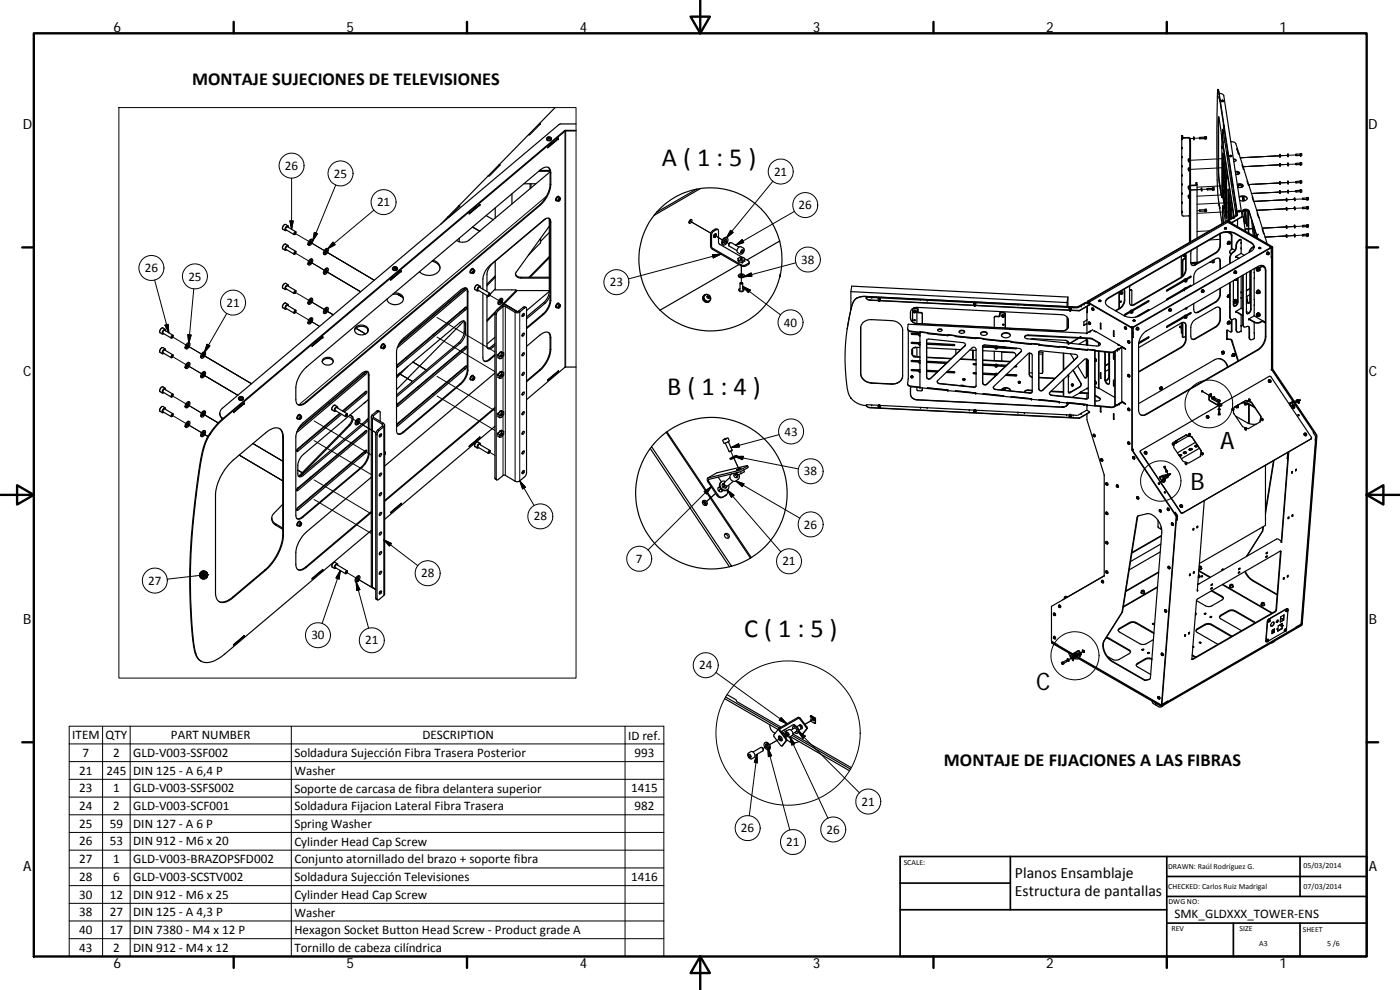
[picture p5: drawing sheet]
<svg xmlns="http://www.w3.org/2000/svg" width="420mm" height="297mm" viewBox="0 0 420 297" stroke-linecap="round" stroke-linejoin="round" font-family="sans-serif">
<defs><g id="words">
<g font-size="7.9">
<text x="198.7" y="49.7">A ( 1 : 5 )</text>
<text x="200.3" y="118.6">B ( 1 : 4 )</text>
<text x="223.4" y="191.1">C ( 1 : 5 )</text>
</g>
<g font-size="7.2">
<text x="366.2" y="134.6">A</text>
<text x="357.3" y="147">B</text>
<text x="311" y="207.1">C</text>
</g>
<g font-size="5.5">
<text x="57.7" y="25.6">MONTAJE SUJECIONES DE TELEVISIONES</text>
<text x="283.3" y="229.9">MONTAJE DE FIJACIONES A LAS FIBRAS</text>
</g>
<g font-size="4.7">
<text x="304.6" y="263.5">Planos Ensamblaje</text>
<text x="304.6" y="268.9">Estructura de pantallas</text>
</g>
<g font-size="4.2">
<text x="34" y="9.6">6</text>
<text x="104" y="9.6">5</text>
<text x="174" y="9.6">4</text>
<text x="244" y="9.6">3</text>
<text x="314" y="9.6">2</text>
<text x="384" y="9.6">1</text>
<text x="6.8" y="38.7">D</text>
<text x="410.6" y="38.7">D</text>
<text x="7" y="112.9">C</text>
<text x="410.8" y="112.9">C</text>
<text x="7" y="187.1">B</text>
<text x="410.8" y="187.1">B</text>
<text x="7" y="261.3">A</text>
<text x="410.8" y="261.3">A</text>
<text x="34" y="290.4">6</text>
<text x="104" y="290.4">5</text>
<text x="174" y="290.4">4</text>
<text x="244" y="290.4">3</text>
<text x="314" y="290.4">2</text>
<text x="384" y="290.4">1</text>
</g>
<g font-size="3.9">
<text x="85.5" y="51">26</text>
<text x="100.2" y="53.3">25</text>
<text x="232.3" y="52.7">21</text>
<text x="113.1" y="61.9">21</text>
<text x="239.7" y="62.8">26</text>
<text x="43.5" y="81.7">26</text>
<text x="240.5" y="79.1">38</text>
<text x="56.5" y="84.2">25</text>
<text x="183" y="85.9">23</text>
<text x="68" y="92.1">21</text>
<text x="235.3" y="98">40</text>
<text x="235.4" y="130.7">43</text>
<text x="241.3" y="142.7">38</text>
<text x="160.2" y="156.2">28</text>
<text x="241.3" y="158.6">26</text>
<text x="126.4" y="173.2">28</text>
<text x="190.9" y="168.9">7</text>
<text x="234.8" y="169.7">21</text>
<text x="44.5" y="175.5">27</text>
<text x="93.4" y="191.8">30</text>
<text x="109.6" y="193.4">21</text>
<text x="209.8" y="200.9">24</text>
<text x="21.7" y="221.8">ITEM</text>
<text x="31.7" y="221.8">QTY</text>
<text x="51.3" y="221.8">PART NUMBER</text>
<text x="126.8" y="221.8">DESCRIPTION</text>
<text x="188.5" y="221.9">ID ref.</text>
<text x="24.8" y="227.1">7</text>
<text x="33.9" y="227.1">2</text>
<text x="40" y="227.1">GLD‐V003‐SSF002</text>
<text x="88.4" y="227.2">Soldadura Sujección Fibra Trasera Posterior</text>
<text x="190.4" y="227.1">993</text>
<text x="23.8" y="232.4">21</text>
<text x="32" y="232.4">245</text>
<text x="40" y="232.4">DIN 125 ‐ A 6,4 P</text>
<text x="88.4" y="232.5">Washer</text>
<text x="23.8" y="237.7">23</text>
<text x="33.9" y="237.7">1</text>
<text x="40" y="237.7">GLD‐V003‐SSFS002</text>
<text x="88.4" y="237.8">Soporte de carcasa de fibra delantera superior</text>
<text x="189.4" y="237.7">1415</text>
<text x="23.8" y="243.1">24</text>
<text x="33.9" y="243.1">2</text>
<text x="40" y="243.1">GLD‐V003‐SCF001</text>
<text x="88.4" y="243.1">Soldadura Fijacion Lateral Fibra Trasera</text>
<text x="190.4" y="243.1">982</text>
<text x="258.6" y="241.7">21</text>
<text x="23.8" y="248.4">25</text>
<text x="32.9" y="248.4">59</text>
<text x="40" y="248.4">DIN 127 ‐ A 6 P</text>
<text x="88.4" y="248.5">Spring Washer</text>
<text x="222.4" y="249.7">26</text>
<text x="248" y="250.1">26</text>
<text x="23.8" y="253.7">26</text>
<text x="32.9" y="253.7">53</text>
<text x="40" y="253.7">DIN 912 ‐ M6 x 20</text>
<text x="88.4" y="253.8">Cylinder Head Cap Screw</text>
<text x="236" y="253.9">21</text>
<text x="23.8" y="259">27</text>
<text x="33.9" y="259">1</text>
<text x="40" y="259">GLD‐V003‐BRAZOPSFD002</text>
<text x="88.4" y="259.1">Conjunto atornillado del brazo + soporte fibra</text>
<text x="23.8" y="264.3">28</text>
<text x="23.8" y="269.6">30</text>
<text x="32.9" y="269.6">12</text>
<text x="33.9" y="264.3">6</text>
<text x="40" y="264.3">GLD‐V003‐SCSTV002</text>
<text x="40" y="269.6">DIN 912 ‐ M6 x 25</text>
<text x="88.4" y="269.7">Cylinder Head Cap Screw</text>
<text x="88.4" y="264.4">Soldadura Sujección Televisiones</text>
<text x="189.4" y="264.3">1416</text>
<text x="23.8" y="274.9">38</text>
<text x="32.9" y="274.9">27</text>
<text x="40" y="274.9">DIN 125 ‐ A 4,3 P</text>
<text x="88.4" y="275">Washer</text>
<text x="352.5" y="275.6">SMK_GLDXXX_TOWER‐ENS</text>
<text x="23.8" y="280.2">40</text>
<text x="32.9" y="280.2">17</text>
<text x="40" y="280.2">DIN 7380 ‐ M4 x 12 P</text>
<text x="88.4" y="280.3">Hexagon Socket Button Head Screw ‐ Product grade A</text>
<text x="23.8" y="285.6">43</text>
<text x="33.9" y="285.6">2</text>
<text x="40" y="285.6">DIN 912 ‐ M4 x 12</text>
<text x="88.4" y="285.7">Tornillo de cabeza cilíndrica</text>
</g>
<g font-size="2.4">
<text x="271.2" y="259.7">SCALE:</text>
<text x="350.6" y="260.8">DRAWN: Raúl Rodríguez G.</text>
<text x="391.2" y="260.6">05/03/2014</text>
<text x="350.6" y="266.8">CHECKED: Carlos Ruiz Madrigal</text>
<text x="391.2" y="266.6">07/03/2014</text>
<text x="350.7" y="271.4">DWG NO:</text>
<text x="351.6" y="279.3">REV</text>
<text x="372" y="279.4">SIZE</text>
<text x="391" y="279.6">SHEET</text>
<text x="377.9" y="283.8">A3</text>
<text x="398.3" y="283.8">5 /6</text>
</g>
</g></defs>
<g fill="none" stroke="#000" stroke-width=".3">
<path d="M35.7 32.3h137.2v171.2h-137.2zM169.4 39.2l.2 .2v70.8M169.8 39.1v71M87.5 53.4v15.4M100.8 55.5l-6.9 16.7M164 58.9l-74.3 62.6M164.1 41.6a.66 .66 0 0 0 .7 .4 .66 .66 0 0 0 .6-.4M165.1 51.8l.2 .1M165.1 55.3l.2 .1M167.8 59.6l.2-.2a.5 .5 0 0 1 0 .6 .5 .5 0 0 1-.5 .2zM168.1 59.4l-.6 .3v.7M232 54.4l-14 17"/>
<path d="M354.6 41.7h.1M357.1 57h-.2M357.2 41.6l1.1-.1zM357.3 57l3.3-.2zM360 41.4l-1.6 .1M362.3 56.8h-1.6M366.8 47.6l-9.5 .5M366.8 50.3l-9.5 .5M366.8 55.8l-7.5 .4M366.8 58.5l-7.5 .4M367.9 55.7h-.2M368.1 58.4h.1"/>
<path d="M372.2 47.3l11.9-.6zM372.5 55.5h-.8M373.1 50l11-.6zM384.1 54.9l-9.4 .5M384.1 57.6l-8.5 .5M386.1 59.9l-9.8 .5M386.5 57.5l-2.3 .1M386.5 54.8l-2.3 .1M386.5 49.3l-2.3 .1M386.5 46.6l-2.3 .1M388.5 59.8l-2.3 .1M388.9 57.4l-2.3 .1"/>
<path d="M388.9 54.7l-2.3 .1M388.9 49.2l-2.3 .1M388.9 46.5l-2.3 .1M390.9 59.7l-2.2 .1M85.7 73.3a1.1 1.1 0 0 0-.8 1.4M85.7 67.4l-.7 .5-.1 .9M86.3 73.9l-.4 .3-.1 .6M86.3 68.1l-.4 .2-.1 .6M86.3 74l-.5 .3v.5M86.3 68.1l-.5 .3v.5M87 66.3h1l-.5 2.5zM88.6 70l4 2.4"/>
<path d="M88.6 75.9l4 2.4M93 72.6l4.3 2.6-4.2-2.5M93 78.5l4.3 2.6-4.2-2.5M94.3 69.7l1 .4-1.4 2.1zM97.7 75.4l14.6 8.7M99.9 72.7l.7 .7-2.3 1.3zM112.2 63l-13.9 11.7M161.9 61.5l.2 .1M164.9 66l.2 .1M165.1 66.5l.2 .1M207.1 66.3l6.2 3.7-5.7-3.3M213.8 76.4l2.5-.1-2.3 1.1z"/>
<path d="M214.3 70.5l2.5 1.5zM216.3 76.3l-27.7 7.4M217.5 72.4l-.2-.1 1.5 .8M219.3 69.1l.7 .6-2 1.7zM220.8 73.6l1.9-1.7 .5 .9zM238.4 63.4l-17.6 10.2M238.9 78.8l-15.8 4.3M354.6 63.5h.1M359.9 78.7l-2.5 .1M360 63.2h-.7M363 69.3l-3.7 .1M366.1 71.8l-3.1 .2"/>
<path d="M368.8 60.8l-9.5 .5M368.8 63.5l-9.5 .5M372.9 63.3l1.8-.1zM373.7 68.7l2.2-.1zM376.5 68.6h-.2M386.1 62.7l-8.9 .4M386.1 70.8l-6.4 .3M386.1 68.1l-7.2 .4M388.5 70.7l-2.3 .1M388.5 68l-2.3 .1M388.5 62.5l-2.3 .1M390.9 70.5l-2.2 .2"/>
<path d="M390.9 67.8l-2.2 .2M390.9 62.4l-2.2 .1M46.4 84l4.3 15.8M48.9 98.4a1.12 1.12 0 0 0-.9 1.4M48.9 100v-.5l.5-.4-.5 .4v.5M49.5 97.6l1-.3 .2 2.5zM58.2 86.6l-1.5 16.4M68.1 94l-6.8 11.7M85.7 85l-.7 .5-.1 1M85.7 90.9a1.1 1.1 0 0 0-.8 1.5M86.3 85.7l-.4 .3-.1 .6M86.3 91.6l-.4 .3-.1 .6"/>
<path d="M86.3 85.7l-.5 .4v.5M86.3 91.6a.57 .57 0 0 0-.5 .9M88.6 87.7l4 2.4M88.6 93.6l4 2.4M93 90.3l4.3 2.6-4.2-2.5M93 96.2l2.9 1.7M97.7 81.3l10.5 6.2M97.7 93.1l2.3 1.4M106.8 98.5l2.9 1.7-2.9-1.7M117.9 80.5a.67 .67 0 0 0 .6 .5 .67 .67 0 0 0 .7-.5M119.5 88.4l1.2 .7M119.6 88.4l1.1 .6"/>
<path d="M125.8 98l.2 .1M129.9 94.5l.1 .1M131.1 95.3l17.4 10.3M138.6 93.1l.2 .1M139.3 97l.4 .2M139.3 92.7l.4 .3M139.3 86.8l.4 .3M139.3 99.5l.4 .2M140.2 87.4l.2 .1M142.1 81.2l.3-.1v.3a.42 .42 0 0 1-.1 .5 .42 .42 0 0 1-.5 0zM142.4 81l-.6 .4v.6M143.4 85.5a1.09 1.09 0 0 0-.8 1.4"/>
<path d="M143.9 86.2l-.4 .2-.1 .6M144 86.2a.54 .54 0 0 0-.5 .3 .54 .54 0 0 0 0 .5M146.8 88.5l2.9 1.6M148.5 94.2l.4 .2M149.2 92.9l.4 .3M150.1 90.4l5.2 3.1-5.2-3.1M150.6 91.8l.4 .2v13.8M152 91.7l-.4 .2v50.7M154.9 87.2v.3M154.9 93.4l-.3 .3v50.7M155.6 93.4l.4 .2v50.7l4.3 7.4M156.3 83.2v.2"/>
<path d="M156.8 94.4l.5 .3M157 92.2l.4 .2M163 94.2l.1 .1M163.2 90.8l.3 .2M164.9 87.4l.2 .2M165.1 90.1l.2 .1M167.8 91.6l.2-.1a.5 .5 0 0 1 0 .6 .5 .5 0 0 1-.5 .2zM168.1 91.4l-.6 .4v.6M222.5 83.3v1.6M222.5 82.7v-2.9v3.1M222.9 85.9l2.3 1.1-.6 .8zM222.9 85.9l11.4 8.6"/>
<path d="M223.1 83.1l2.3-1.2 .3 1zM48.9 116.1a1.12 1.12 0 0 0-.9 1.4M48.9 104.3l-.8 .5-.1 .9M49.1 105.1l.4-.1-.6 .4v.5l-.1-.2zM49.4 116.8l-.5 .4v.4v-.4l.6-.4M51.7 101l4.1 2.5M51.7 118.7l4.1 2.5M51.7 106.9l4.1 2.5M56.2 103.7l4.3 2.5M56.2 109.6l4.3 2.5M56.4 100.4l1 .1-.7 2.5zM60.8 112.3l10.6 6.3"/>
<path d="M60.8 106.4l14.7 8.7M62.1 103.3l.9 .5-1.7 1.9zM71.7 119.5a.68 .68 0 0 0 .6 .4 .68 .68 0 0 0 .7-.4M109.3 112.1l.4 .3M109.3 118l.4 .3M110.5 112.4l.3 .1M115.3 103.8l.2-.1a.5 .5 0 0 1 .1 .5 .5 .5 0 0 1-.6 .3zM115.6 103.6l-.5 .4-.1 .6M119 109.9l.4 .2M119.3 104.2h.1M119.8 112.1l4 2.4zM121.7 107.3l.2 .1-.1-.1"/>
<path d="M125.8 115.7l.2 .1M127.9 111l-4-2.4 4 2.4M129.9 118.1l.1 .1M129.9 100.4l.1 .1M129.9 112.2l.1 .1M131.1 101.1l17.4 10.4M131.1 112.9l17.4 10.3M131.1 118.8l17.4 10.3M137.6 102.8l.4 .3M138.1 115.2l.2 .1M139.3 104.5l.4 .3M139.3 110.4l.4 .2"/>
<path d="M140.2 111l.2 .1M142.1 113.3l.3-.1v.3a.4 .4 0 0 1-.1 .5 .4 .4 0 0 1-.5-.1zM142.4 113.1l-.6 .4v.6M146.9 107.8l.2 .1M147.5 104l.4 .2M151 107v4.7M151 112.9v10.6M161.9 111l.2 .1M165.1 101.2l.2 .2M165.1 104.8l.2 .1M360.8 117.4l2 1.2-1.9-1.1M363.1 118.8l.9 .5z"/>
<path d="M364.2 119.4l.5 .2M48.9 122l-.8 .5-.1 .9M49.2 122.7h.3l-.6 .4v.4v-.4zM51.7 124.6l4.1 2.4M56.2 127.3l4.3 2.5M56.2 121.3l4.3 2.6M56.3 121.4l4.2 2.5M60.8 124.1l4.7 2.8-4.7-2.8M60.8 130l1.6 1-1.5-.9M66.6 125.4v.1M66.7 125.8l.2 .1M71.8 136.5l13 7.8z"/>
<path d="M75.9 133.1l8.9 5.3zM84.8 131.2l.3 .1M89 135.2l.4 .2M89.2 129.4l.2 .1M90.2 125l.2-.1 .1 .3a.4 .4 0 0 1-.2 .5 .4 .4 0 0 1-.5 0zM90.4 124.8l-.6 .5v.5M91.8 120.6l.2 .1M93.1 131.5l.1 .1M93.1 125.6h.1M94.3 126.3l17.1 10.2M94.3 132.2l17.1 10.2M100.6 121.6l-.5 .2a.96 .96 0 0 0-.4 1.2"/>
<path d="M101.1 122.3l-.4 .2-.1 .6M101.1 122.3a.55 .55 0 0 0-.5 .3 .55 .55 0 0 0 0 .6M104 124.6l2.8 1.7M104.8 127.5l.2 .1M105.5 124.8l.3 .2M107.2 126.5l5.6 3.3-5.5-3.3M109.3 135.7l.4 .2M109.3 129.8l.4 .2M110.5 136l.3 .1M111.7 124.5l.4 .3v.4M112.1 125.3l-.3 .2v50.7M112.8 130.2l.3 .2"/>
<path d="M113.1 123.4l.3 .2M113.4 128.9l.4 .3M114 130.5l.5 .3M114.8 127.8l.4 .2v50.7M115.1 127l-.4 .3v.5M115.4 135.8l.3 .1-.3 .6M115.4 135.7h.2M119 121.7l.4 .2M119 127.6l.4 .2M121 129.6l.1 .1M143.4 132.6a1.07 1.07 0 0 0-.8 1.4M143.9 133.3l-.4 .2-.1 .7"/>
<path d="M144 133.3l-.6 .4 .1 .5M146.8 135.6l1.7 1M151 124.7v4.6M151 130.6v12.1M219.3 135.4l.9 1.8M219.4 134.3l2.3-1.2 .2 1zM220.5 136.9h2.6l-.2 1zM220.5 136.9l19.1 3.8M233.8 130.4l-14.4 3.9M365.9 122.8v-.9v1M365.9 123v.6M82.8 157.2v.4"/>
<path d="M89 152.9l.4 .2M89 147l.4 .2M89.1 146.8h.1M89.4 141.1l1.7 .9M89.8 142.8v.1M90.2 157h.2l.1 .3a.42 .42 0 0 1-.2 .4 .42 .42 0 0 1-.5 0zM90.4 156.9l-.6 .5v.5M90.7 142.4l.4 .2M90.7 155.1l.2 .1M93.1 143.3h.1M93.1 149.2h.1M94.3 144l17.1 10.2"/>
<path d="M94.3 149.9l17.1 10.2M108.4 140.2l.2 .1M148.5 143.4l.4 .3M156 144.3l1.7 1.9-.9 .5zM156.8 141.5l.5 .3M211.3 147.5l2.2-1.5-1.5 2.2zM213.5 146.1l-19 18.9M214.8 148.1l-3.4 2.9M215.7 147.3l.7-.6zM217.6 145.6l-.7 .6 .4-.4M218.3 147l16 18.6M218.3 147l2 1.6-.8 .6z"/>
<path d="M220.9 144.3l19.1 11.2M220.9 144.3l2.4 .9-.5 .8zM221.7 140.6l-1.4-3.1 1.5 3.3M347.9 145l.8-.7-.9 .8M349 144.1l.1-.1zM349.5 143.7h-.1M349.9 141l.2 .5M350.6 142.4l-.4-.9 .4 .9M59.8 172.7l-9.6 1.1M69.9 179.1l.1 .2M79.5 171l.2 .1M84.8 160.6l.3 .1"/>
<path d="M91.8 170.1l.2 .1M100.6 168.7l-.5 .2a.96 .96 0 0 0-.4 1.2M101.1 169.4l-.4 .3-.1 .6M101.1 169.4a.55 .55 0 0 0-.5 .3 .55 .55 0 0 0 0 .6M102.1 171.2l-5.4 15.9M102.1 171.2l-.3 2.5-1-.3zM104 171.7l2.8 1.7M106.9 174.6l3.7 13.9M106.9 174.6l1.1 2.3-1 .3zM107.2 173.6l5.6 3.3-5.5-3.2M112.8 179.5l.3 .2M114 177.6l.5 .3"/>
<path d="M115.2 161.9l10.2 7.8M115.2 161.9l2.3 1.2-.6 .8zM320.5 198.1l-.4 .2M320.8 197.9l1.2-.7zM322.7 196.8l-.4 .2 .4-.2M324 196l-.1 .1M325.2 195.4l-.9 .5 .7-.4M20.8 217.9h178.4v69.1h-178.4zM30.8 217.9v69.1M39.1 217.9v69.1M87.4 217.9v69.1M187.6 217.9v69.1"/>
<path d="M214.8 201.8l21.4 15.4M234.4 215.3l1.8 1.9-2.3-1.1zM239.5 219.5l2.2 1.4-.7 .7zM239.5 219.5l18.4 18.4M240.7 217.8l-.3 .2M244.3 215.7l-2.7 1.6 2.2-1.3M20.8 223.2h178.4M20.8 228.5h178.4M20.8 233.8h178.4M20.8 239.2h178.4M227.2 226.3l-2.3 18.5M227.2 226.3l.1 2.6-.9-.2z"/>
<path d="M230.2 223.8l.3-.1-1.5 .9M230.5 224.5l6.5 24.5M230.5 224.5l1.1 2.3-1 .2zM231 223.4l3.6-2zM236.7 220.1l-1 .6 .9-.5M237 221.1l1.5 2.1-.9 .4zM237 221.1l11.5 24.4M20.8 244.5h178.4M20.8 249.8h178.4M20.8 255.1h178.4M20.8 260.4h178.4M20.8 265.7h178.4"/>
<path d="M20.8 271h178.4M20.8 276.3h178.4M20.8 281.6h178.4"/>
<circle cx="87.5" cy="49.7" r="3.7"/>
<circle cx="102.2" cy="52" r="3.7"/>
<circle cx="164.7" cy="41.4" r=".28"/>
<circle cx="234.3" cy="51.5" r="3.7"/>
<circle cx="115.1" cy="60.6" r="3.7"/>
<circle cx="241.7" cy="61.5" r="3.7"/>
<circle cx="242.4" cy="77.9" r="3.8"/>
<circle cx="45.4" cy="80.4" r="3.8"/>
<circle cx="58.5" cy="82.9" r="3.8"/>
<circle cx="69.9" cy="90.8" r="3.8"/>
<circle cx="118.5" cy="80.3" r=".28"/>
<circle cx="185" cy="84.7" r="3.7"/>
<circle cx="237.3" cy="96.7" r="3.8"/>
<circle cx="72.3" cy="119.3" r=".28"/>
<circle cx="237.4" cy="129.4" r="3.7"/>
<circle cx="362.8" cy="121.2" r="7.2"/>
<circle cx="162.1" cy="154.9" r="3.8"/>
<circle cx="243.3" cy="141.4" r="3.8"/>
<circle cx="243.3" cy="157.3" r="3.7"/>
<circle cx="348.4" cy="144.3" r="6.1"/>
<circle cx="46.5" cy="174.2" r="3.7"/>
<circle cx="128.3" cy="172" r="3.7"/>
<circle cx="191.8" cy="167.7" r="3.7"/>
<circle cx="236.8" cy="168.4" r="3.8"/>
<circle cx="95.4" cy="190.6" r="3.8"/>
<circle cx="111.6" cy="192.1" r="3.7"/>
<circle cx="211.8" cy="199.6" r="3.8"/>
<circle cx="322.6" cy="196.8" r="7.2"/>
<circle cx="236.5" cy="220" r="21.6"/>
<circle cx="224.4" cy="248.5" r="3.8"/>
<circle cx="238" cy="252.6" r="3.8"/>
<circle cx="250.1" cy="248.9" r="3.7"/>
<circle cx="260.6" cy="240.5" r="3.8"/>
</g>
<g fill="none" stroke="#000" stroke-width=".36">
<path d="M161.9 37l.3 .2M161.9 37l-3.3 3.4M161.9 37v.1M161.9 37l.3 .2-3.3 3.3-.3-.1M166.6 32.3l-4.7 4.7M172.9 39.3l-3.3 .1-102.7 86.5-2 2-1.8 2.4M172.9 39.1l-3.5 .1-102.7 86.6-1.5 1.4-2.3 3M172.9 37.2l-5 .1-101.1 85.2a1.79 1.79 0 0 0 .2 3M365.5 26.8l.1 .1M365.6 26.8v.1M365.6 26.9l5.8 37.5-2.3 1.4-.5 .6M365.8 35.1l-.1 16.6 .9 7"/>
<path d="M365.9 28.2l.2-.2a1.12 1.12 0 0 1 1.2 .7l5.5 36.2M365.9 29l.2 1.2zM365.9 29.1h.1M365.9 29.1l.2 1.1M366.6 30.2l.2 .3 .3-.3M366.6 30.2l.2-.1 .3 .1M366.6 30.2h.5M366.6 30.1a.23 .23 0 0 0 .3 .3 .23 .23 0 0 0 .2-.3M366.8 30.1h.2zM366.8 30.1h.1M366.9 30.1h.1M366.9 30.1v.1"/>
<path d="M367.1 38.9v4.9l3.3 21.2M367.2 37.5l.2 1.1M367.2 37.5h.1M367.2 37.4l.2 1.3zM146.5 52.7l-8.8 9M149.8 49.4l.3 .1-3.3 3.4-.3-.2M149.8 49.4h.1M150.1 49.5l-.3-.1-3.3 3.3M153.6 58.2v3M157.2 55.1h3.6M158.6 40.4l-8.8 9M159.1 55.1v1.5"/>
<path d="M159.4 55.1v1.3M161.7 51.4h3.4M162 51.1h3M162.2 50.9v.2M164 41.6a.75 .75 0 0 0 .8 .6 .75 .75 0 0 0 .7-.6M164.3 41.2a.61 .61 0 0 0-.1 .9 .61 .61 0 0 0 1 0l.3-.5-.3-.4M164.3 44.2l3.3-2.8-3.3 2.9zM164.3 41.2a.59 .59 0 0 1 .9-.1 .59 .59 0 0 1 0 .9 .59 .59 0 0 1-.9 0 .45 .45 0 0 1 0-.8zM164.5 50.2l.6 1.2-.2 5.1-.9 2.3-1.8 2.4-70.4 59.4a2.47 2.47 0 0 1-2.4 .8M164.6 41.3h.4v.1l-.2 .1zM164.8 41.4h-.2M164.8 41.2v.2"/>
<path d="M164.8 41.4h.2M165.1 51.6l-24.4 20.5a3.3 3.3 0 0 1-3.7 0M167.2 59.3l.3-.2 .6 .3a.72 .72 0 0 1-.6 1l-.5-.4zM167.6 41.4l-3.3 2.9M167.7 60l.2 .1M167.7 58.9a.85 .85 0 0 0-.7 1.3M167.8 59.7l.2 .1-.3 .3zM167.8 59.2v-.1a.74 .74 0 0 0-.8 .3 .74 .74 0 0 0 .1 .9l.1-.1M167.8 59.7l.2 .1M209 56.8a21.3 21.3 0 0 0-11.9 6.9M209 56.8l-11.9 6.9M209 56.8a21.6 21.6 0 0 1 25 15.5"/>
<path d="M210.2 56.6l-13.9 8M354.7 40.7h.2M354.7 49.6v.5zM354.7 55.1v.4zM354.7 57.8v.4zM354.7 46.9v.4zM354.7 52.4v.4zM354.7 44.2v.4zM354.7 41.5v.4zM354.9 40.7h.1M354.9 40.7l.1 .6h1.7l.5 .2 .1 14.1M356.6 55.9l.1 .4"/>
<path d="M356.6 50.5l.1 .4M356.6 47.7l.1 .5 .3-.1M356.6 47.7l.1 .8M356.6 50.5l.1 .7M356.6 50.5h.4zM356.6 47.7l.4 .1h-.3M356.6 48.1l.1 .4M356.6 58.6l.1 .5M356.6 58.6l.4 .1h-.3M356.6 55.9l.1 .8M356.6 58.6l.1 .8M356.6 56.3l.1 .3"/>
<path d="M356.7 50.7v.3zM356.7 48v.3zM356.7 58.8v.4zM356.7 56.1v.3zM356.7 59.4h.1M356.7 56.6v.1M356.7 50.9v.3M356.7 50.9h.3M356.7 59.1v.3M356.7 59.4h.3M356.7 56.7h.3M356.9 47.7v.1"/>
<path d="M356.9 55.9h-.3M356.9 55.9h.1M357 50.6v.3M357 47.9v.2M357 50.6h.1M357 47.9h.1M357 58.7v.3l-.3 .1M357 56v.3h-.3M357 58.7h.1M357 56h.1M357 55.9l.1 1M357 55.8v16.9"/>
<path d="M357 50.6v.5M357 47.9v.5v-.3M357 50.9v.2l-.3 .1M357 55.9h-.3M357 56.8v.5zM357 59.6v.4zM357 48.5h-.3M357.1 55.7l-.1-13.6-.2-.7h-1.9l-.2-.7v23.4l.3 .7h1.7l.3 .3M357.1 56.9v15.7M358.2 41.1l.1 .8zM358.2 41.1l.1 .8M358.2 41.3v.4z"/>
<path d="M359 55.5v-.7v.7l-1.8 .1-.2 .3M359 54.8h.2l.1 .6M359.3 55.4l-.3 .2-1.8 .2 .1 16.7M359.3 55.4v16M360 41.3v.3zM360 41.6h.1M360 41.2l.1 .4M360 41.2l1.6-.2 .1 .2v.5l-1.6-.1M360 41.2v.1M360.5 56.5l.1 .8zM360.5 56.6l.1 .5zM360.5 56.5l.2 .3-.1 .5"/>
<path d="M361.6 41h.4l.1 .3v.3l-.4 .1M362.3 56.6l.1 .3zM362.3 56.9l.1 .1M362.4 56.6h-.1M362.4 56.6v.4M362.4 56.6l1.6-.2v.6v-.1M364 56.3h.4v.2v.5h-.4M364 56.9l-1.6 .1M366.6 44.1v.2zM366.6 44.2h.1M366.6 44.1h.1M366.6 58.9v.2z"/>
<path d="M366.6 58.8h.3v.4h-.3zM366.6 59h.1M366.6 58.9h.1M366.7 44l-.2-4.6-.8-4.4-.1 15.8 .3 3.9 .6 4a.64 .64 0 0 0 .2-1v-13.3M366.9 44v.4M366.9 58.8v.4M366.9 43.9v.6M366.9 58.7v.6M366.9 44v.5M366.9 44h-.3v.5h.3M367 46.2l1 6.5M367 46.1v11.9l1.1 7.5"/>
<path d="M367 46.1v-.2v12.7l1 7.1 .1-12.2M367 46.1l1 6.9M367.3 51.5v1.6l.8 5.6M367.6 42.6l-.5 .2M368 53.1v.2zM368 53.2h.1M368 53h.2M368 53v.4h.3M368.1 57.1l-1-6.5v2.7l1 6.7M368.1 55.6l-1-6.9 1 7.3M368.2 53l.1 .4M368.2 52.9l.1 .6"/>
<path d="M368.5 45.9l.1 1.2M368.5 45.9l.1 1.2zM368.6 56.9l.9 5.7-.9-5.9-.1 9.6 .5-.5M368.6 56.9v9.3M369.1 46.8l.2 .2 .4-.2M369.2 46.7l-.1 .1 .2 .2 .3-.1v-.2M369.3 46.6l.2 .1zM369.3 46.6l.1 .1M369.4 42.5a1.5 1.5 0 0 1 1.5 .6l.5 1.6M369.4 46.6v.1M369.4 46.7h.1M369.7 46.8h.1"/>
<path d="M369.7 54.3l.2 1.2zM369.7 54.4h.1M369.7 54.4l.2 1.1M370.2 47.7a.45 .45 0 0 1 .6 .1 .45 .45 0 0 1 0 .6l-.5 .1M370.2 47.9l.8 .3M370.7 51.5a.73 .73 0 0 1 .8-.1 .73 .73 0 0 1 .5 .7l-1.1 .2M370.8 51.7l.5-.1 .7 .4M371.3 51.6v.8M371.3 55.4a.91 .91 0 0 1 1.1-.3 .91 .91 0 0 1 .5 .9l-.5 .3-1-.1M371.3 55.5a1.23 1.23 0 0 1 1.8 .3M371.4 44.7l.4 1.3M371.6 51.6v.7"/>
<path d="M371.6 55.4v.8M371.7 51.7v.6M371.7 55.4v.9M371.8 46l1.1 3.5M371.9 59.1a1.6 1.6 0 0 1 2.4 .4 1.58 1.58 0 0 1-2.2 .6M371.9 59.2a1.71 1.71 0 0 1 2.4 .4M372.5 55.4v.8M372.8 55.5v.6M372.8 58.9l.2 1.4M372.9 55.5v.5M372.9 49.5h-.2l.6 1.3M372.9 49.5l1.5 4.8"/>
<path d="M373.2 58.9l.1 1.4M373.3 58.9l.1 1.3M374.4 54.3l.4 1.3M374.8 55.6l1.1 3.5M375.9 59.1l.4 1.4M384.1 46.3v.8M384.1 46.5v.4zM384.1 46.3v.8zM384.1 57.2v.8M384.1 57.4v.4zM384.1 57.2v.8zM384.1 49v.9"/>
<path d="M384.1 49.1v.8zM384.1 54.5v.8M384.1 54.5v.8zM384.1 49.3v.4zM384.1 54.7v.4zM386 59.7l.1 .4zM386 59.5l.1 .8zM386 59.5l.1 .8M386.5 46.4h.1M386.5 46.4v.1M386.5 57.3h.1M386.5 57.3v.1"/>
<path d="M386.5 54.5v.7v-.5M386.5 49.1h.1M386.5 54.5v.2M386.5 49.1v.1M386.5 54.5v.1M386.5 46.2v.8zM386.5 46.2v.8M386.5 46.4v.4zM386.5 46.5h.1M386.5 57.1v.8zM386.5 57.1v.8M386.5 57.3v.4v-.3"/>
<path d="M386.5 48.9v.8zM386.5 48.9v.8M386.5 49.1v.5zM386.5 49.2v.1M386.5 54.4v.8M386.5 54.5v.5zM386.5 54.6v.1M388.5 59.4v.8zM388.5 59.6v.1M388.5 59.4v.8M388.5 59.7v.3v-.3M388.5 59.7h.1"/>
<path d="M388.9 49v.4zM388.9 54.5v.3zM388.9 46.3v.4zM388.9 57.2v.3zM388.9 49.4h.1M388.9 54.8l.1 .1M388.9 46.7h.1M388.9 57.5l.1 .1M389 49v.4M389 49h-.1M389 49l1.2-.2v.6M389 54.5v.4"/>
<path d="M389 46.3v.4M389 54.5h-.1M389 46.3h-.1M389 54.5l1.2-.2v.5M389 46.3l1.2-.2v.5M389 57.2v.4M389 57.2h-.1M390.2 48.8l.5 .1v.5l-.4 .1M390.2 54.3l.5 .1v.5h-.4M390.2 46.1l.5 .1v.5l-.4 .1M390.2 57.1h.1M390.2 57l.5 .1v.5h-.4"/>
<path d="M390.2 57.1v-.1v.5M390.2 57.1l-1.2 .1M390.3 49.4h-1.3M390.3 54.8l-1.3 .1M390.3 46.6l-1.3 .1M390.3 57.5l-1.3 .1M390.9 59.5v.3zM390.9 59.8l.1 .1M391 59.5l1.2-.2 .1 .4v.2h-1.3M391 59.5v.4M391 59.5h-.1M392.2 59.3l.4-.1 .1 .3v.4h-.4"/>
<path d="M85.8 74.8l2.4 1.5M85.8 68.9l2.4 1.5M86.3 73.9l2.4 1.5M86.3 68.1l2.4 1.4M86.5 73.7l-.8-.4a1 1 0 0 0-.8 1.4l.7 .4M86.5 67.8l-.8-.4a1.02 1.02 0 0 0-.8 1.4l.7 .4M86.5 74.1v-.3a.88 .88 0 0 0-.9 .3 .88 .88 0 0 0 0 1l.4-.1M86.5 68.2v-.3a.88 .88 0 0 0-.9 .3 .88 .88 0 0 0 0 1l.4-.1M88.5 75.6l.3 .1a.34 .34 0 0 1-.1 .4 .34 .34 0 0 1-.4 0zM88.5 69.7l.3 .1a.36 .36 0 0 1-.1 .4 .36 .36 0 0 1-.4 0zM88.8 75.6v-.1a.42 .42 0 0 0-.5 .2 .42 .42 0 0 0 .1 .6l.1-.1M88.8 69.7v-.1a.43 .43 0 0 0-.5 .2 .43 .43 0 0 0 .1 .6l.1-.1"/>
<path d="M92.4 79.2l.3 .3M92.4 79.2h.2M92.4 73.3l.3 .3M92.4 73.3h.2M92.5 79.1l-.1 .1M92.5 73.3h-.1M92.6 79.1l.1-.4a.94 .94 0 0 1 1.1-.8 1.36 1.36 0 0 1-1.1 1.6l-.1-.3M92.6 73.3l.1-.5a.9 .9 0 0 1 1.1-.8 1.32 1.32 0 0 1-1.1 1.6l-.1-.3M92.8 79h.1M92.8 73.1h.1M92.9 79a.5 .5 0 0 0 .6-.2 .5 .5 0 0 0-.1-.6l-.8 .9M92.9 79l-.3 .2"/>
<path d="M92.9 73.1a.52 .52 0 0 0 .6-.2 .52 .52 0 0 0 0-.6h-.2l-.7 1M92.9 73.1l-.3 .2M93.4 78.2l-.5 .8M93.4 72.3l-.5 .8M93.7 77.8a1 1 0 0 0-1.3 1.2l.2 .1M93.7 71.9a1.17 1.17 0 0 0-1.3 1.4h.2M97.8 75l.1-.2a.39 .39 0 0 1 .6-.1 .39 .39 0 0 1 0 .6l-.1 .2a.92 .92 0 0 1-1.1 .8l.1-.7zM97.8 75.2l.3-.1a.52 .52 0 0 1 0 .6 .52 .52 0 0 1-.5 .2zM98.1 75.1l-.5 .8M98.4 74.7a1.18 1.18 0 0 0-1.3 1.5l.3 .2M129.6 78.4a2.8 2.8 0 0 1 2.4 2.1M130 78.1a2.16 2.16 0 0 1 2.1 2 2.16 2.16 0 0 1-1.9 2.3 4.2 4.2 0 0 1-4.3-.9"/>
<path d="M134.4 65.1l-2.1 2.1M137.7 61.7l.3 .1-3.3 3.4-.3-.1M137.7 61.7h.1M137.8 71.5v1M138 61.9l-.3-.2-3.3 3.4M140.8 64l3.2-2.7-3.2 2.9zM141.8 68.1l2.2 1.3-2.2-1.3M144 61.3l-3.2 2.9M145.9 64.7l2.1 1.2M148.6 78.4v8.6l6.3 .1-5.5 5.6M148.6 62.4v3M162.2 71.5v1.4l-3.6 3.7"/>
<path d="M163.7 65.6l-16.3 13.9-1.2 2.2-.1 5.8M164.9 67.9l-10 13.8a1.22 1.22 0 0 0 .1 1.4 1.22 1.22 0 0 0 1.3 .3h8.6M164.9 77l-6.1 6.2M164.9 77.3l-5.8 5.9M164.9 69.8l-2.7 2.7M197.1 63.7a21.5 21.5 0 0 0 1 29.4M207.1 66a.36 .36 0 0 1 .5-.1 .36 .36 0 0 1 0 .6 .45 .45 0 0 1-.3 .5 .45 .45 0 0 1-.5-.3zM207.3 65.9l-.5 .8 .5-.8M214.4 70.3a.38 .38 0 0 1 .6-.1 .38 .38 0 0 1-.1 .6 .41 .41 0 0 1-.4 .5 .41 .41 0 0 1-.4-.5zM214.7 70.1l-.1 .6-.4 .4M215.4 68.9l-.8-.2-.8 .6-.5 .7-.1 4 .5 .7 8.9 5.2 1.2-.1 1-.7v-.5M217.3 71.8a.67 .67 0 0 1 .9-.4 .67 .67 0 0 1 .2 1 .99 .99 0 0 1-1.5 .9l-.1-.6z"/>
<path d="M217.5 72.1a.35 .35 0 0 1 .5-.2 .35 .35 0 0 1 0 .5 .46 .46 0 0 1-.3 .6 .46 .46 0 0 1-.5-.3zM217.8 71.9a.86 .86 0 0 1-.6 1M218.2 71.4a1.31 1.31 0 0 0-1.3 .5 1.31 1.31 0 0 0-.1 1.4l.2 .2M219.1 72.8l-.4 .8M221.5 77.5l.7-.4 1 .2 .3 .6M221.5 77.5l.3 1.1M221.5 77.5l.3 .6M221.6 74.3l.6-.3 .9 .5a1.09 1.09 0 0 1 .1 1.2 1.09 1.09 0 0 1-1.1 .5l-.7-.4a1.06 1.06 0 0 1 .2-1.5zM221.8 79.4l-23.7 13.7M221.8 78.6l1 .3M221.8 78.1v.5M221.8 74.1l-2.4-1.3a.7 .7 0 0 0-.6 1l2.4 1.4"/>
<path d="M222.4 75.7l.3 .2M222.6 75v.2M222.6 75.2l-.2 .3M222.6 75.2l.5 .2M222.7 74.9l.4 .1v.4l-.4 .5-.3-.1v-.4zM222.8 77.2l-7-4-.2-.4-.1-3.9h-.4l-1.2 .7-.4 .8v3.7l.2 .3 8.9 5.1h1.1l1.1-.8-.3-.5-1.1-.7M222.8 78.3v.6M223.5 77.9l-.7 .4-1-.2M223.5 77.9v.4l-.7 .6M234 72.3a22.2 22.2 0 0 1 .2 9.8M234 72.3l-9.8 5.7M354.5 76.9v6.2"/>
<path d="M354.7 60.5v.5zM354.7 63.2v.5zM354.8 76.7l1 .6-.8 .5-.2 .4v4.7M355 76.6l.8 .5M355.5 76.6l-.4 .1M355.6 77h.1M355.6 76.7h-.4l.3-.1 .3 .3M355.7 76.8v-.6l.1 4.6a3.1 3.1 0 0 1-1.4 2.4l-14.1 8.2-1 .1M355.8 77.5l-.8 .7v4.5M355.8 76.1l.1 4.7a3.1 3.1 0 0 1-1.4 2.5l-14.1 8.2a.86 .86 0 0 1-1 .1 .86 .86 0 0 1-.4-.9l.1-4.9M357 70.4v.5zM357 65l.1 .4z"/>
<path d="M357 62.3l.1 .4zM357 67.7v.4zM359.3 74.1l-.1 4.8-1.8 .2M360 63v.4zM360 63.4h.1M360 63l1.7-.2v.6h-1.6M360 63h.1M360 63l.1 .4M360.5 78.3h.1M360.5 78.2h.1M360.6 78.2v.1M361.6 62.8h.4l.1 .3v.3h-.4"/>
<path d="M364 78.1h.4v.2v.4l-.4 .1M364 78.1l-.3 .2M364 78.1v.6M364 78.7h-1M365.8 77.5l.3 .4v2.9M365.9 61.3h.1M365.9 61.3l.2 1.2zM365.9 61.3l.2 1.2M366 70.3l.1 3.1a2.94 2.94 0 0 1-1.4 2.5l-6.3 3.6h-.7M366.1 70.2l.2 3.3a2.98 2.98 0 0 1-1.4 2.5l-6.1 3.5a.86 .86 0 0 1-1 .1 .86 .86 0 0 1-.4-.9v-2.8l.2-.8M366.1 70.2a5.2 5.2 0 0 1 4.7 0l4.9 2.8 .7 1.2M366.1 70.2l-33.4 19.3-.7 .6-.2 .6"/>
<path d="M367 62.5l.2 4.3M367 62.2l.1 .1M367.1 61.8l-.1 .7M367.1 62.6l-.1 .1M367.1 62.4l-.1 .1M367.1 62.6h.1M367.5 68.5l.2 .2 .4-.2M367.6 68.4l.1 .2h.3v-.2M367.7 68.3l.1 .1M367.8 68.3h.1M367.8 66.5l-.8-4.9 .1 5.3M367.8 68.3v.1"/>
<path d="M367.8 68.4h.1M368.1 68.5h.1M368.1 63.8l-1-7 1 7.4M368.1 61.1l-1-7 1 7.3M368.1 65.5h.1M368.2 69.6l1.1 .6 .3 .3v4.4M368.3 73l.1-.1 .2 .1-.2 .2M368.4 72.9l.1 .3zM368.5 66.8l-41.7 23.9M368.5 66.8l12.8 7.3M368.5 72.8l.1-.1 .2 .2 .1 .3h-.3M368.5 66.8v-.3l13.3 7.7v36.5l6.4 9.7"/>
<path d="M368.5 72.7a.29 .29 0 0 1 .4 .1 .29 .29 0 0 1-.1 .4M368.5 66.3h-.3l-41.7 24-.3 .5M368.5 72.6v.1M368.5 72.8l-.1 .1M368.6 66.4l-.3-.1-41.7 24.1-.3 .5M368.6 66.4l13.3 7.7v36.6l6.5 9.7M368.6 66.4l-.1 .1M368.6 63.6l.4 2.2M368.6 62.3l.6 3.4M368.6 60.7l.8 4.9M368.6 69.6l.9 .6 .2 .4v4.2M368.7 72.5l.2-.1a.39 .39 0 0 1 .3 .3 .39 .39 0 0 1-.2 .5"/>
<path d="M368.8 73.1l-.3 .1M368.8 72.6h-.3M368.8 72.6l.2 .2M368.8 72.4l.4 .3-.1 .4M368.8 72.4h-.1M368.8 65.9l-.1-1.1 .1 1.2M368.9 72.5l-.4 .1M368.9 72.5l-.1 .1M368.9 72.5l.2 .3M369 72.8v.4M369 65.8l2.3-1.4-5.8-37.6-.3 11.4v14.6l.3 5.6 1.2 8.7M369 73.2h-.2"/>
<path d="M369.1 75.5l.3 .7M369.4 62.8h.1M369.4 62.7l.1 .2zM369.6 65.4l-.9-6 .8 6.1M369.6 63v.4M369.6 63.1l.1 2.3M369.6 63v.1M369.7 62.5v.5M369.7 62.5l-.3 .1v.4h.3M369.7 62.5v.6M370.3 65.3l-.9 .5M370.6 75.1l-.7-.4a.8 .8 0 0 0-.7 1.1l.3 .3"/>
<path d="M370.8 77l1 .6M370.8 77l.2 .1M370.8 77.1h.1M370.8 77l1.7-1-.1-4.1a2.23 2.23 0 0 0-1.4 2.7l-1.7 2.3-.1 2.1M370.9 76.9l1 .6M370.9 64.7l-3.9-25.9v4.8l3.3 21.4M371 62.8l.2 1.1M371 62.8l.2 1.2zM371.3 64.7l-1 .6M371.4 64.4v.2M371.4 65.8v2.2M371.6 63.4l.2 .1 .4-.1"/>
<path d="M371.6 63.4h.5M371.6 63.3v.1M371.6 63.3l.3-.2 .2 .2M371.7 63.2l.1 .3 .3-.1v-.2M371.8 63.2h.1M371.8 63.2h.2zM371.9 63.2h.1M371.9 63.2v.1M372.1 63.3v.1M372.4 71.9a1.7 1.7 0 0 0-1.5 2.1l-.1 .7-.6 .8a2.11 2.11 0 0 0-1.1 1.8v1.8M372.5 76l.9 .6M372.8 64.9l-3 1.8-1-.4 .6-.5"/>
<path d="M372.8 64.9l-3 1.9h-.4l-.6-.5M372.8 63.4a1.16 1.16 0 0 1 2-.2l2.3 7.4M372.8 63.4l.9 6M373.1 65l.6 2M373.3 63l.4 4.1-.5-1.3M373.6 63l.6 4.9 .1-4.9M373.7 69l.1 .4M373.7 62.9l.6 4.9M374.6 63.2v6.7M374.8 63.3v6.7M374.8 63.4a1.28 1.28 0 0 0-2 0M375 75.7l.6-1.1 .8-.4a1.54 1.54 0 0 0-1.5 1.6"/>
<path d="M375.6 65.8l.5 4.9M376.1 67.2l.4 3.7 1-.5M376.2 67.9l.4 3M376.3 60.5l1.1 3.4M376.6 71l.6-.3 .2 .8M377.1 70.5l.5-.1-.5 .4M377.1 70.8h.1M377.2 70.8l.1 .6M377.4 63.9l.5 1.4M377.5 70.4h.1M377.5 70.3v.1M377.8 74.4l.2 .2 .4-.1"/>
<path d="M377.8 74.4h.5M377.8 74.4l.2-.2 .3 .2M377.8 74.4h.1M377.9 65.3l1 3.5M377.9 74.3l.1 .3 .3-.1v-.2M378.1 74.2h.1M378 74.3h.1M378.1 74.3h.1M378.1 74.2v.1M378.3 74.4h.1M378.4 74.4v.1M378.7 79.6l.7 .5"/>
<path d="M378.9 79.9l.7 .5M378.9 79.8l-.8 .4-1.1 .1M378.9 68.8l.5 1.3M379 79.9l.5 .2M379 79.8v.1M379 79.8l-.9 .6h-1.3M379.1 79.9h.1M379.1 79.8l.5 .5 .2 .9v19.7a5.2 5.2 0 0 1-2.4 4l-33.5 19.4-.8 .3-.8-.1M379.4 70.1l.9 3.1M380.6 76.2h.1M380.6 76.2h.2M380.7 75.7l-.3-.1a.42 .42 0 0 0-.3 .3 .42 .42 0 0 0 .1 .4"/>
<path d="M380.7 76.1h.2l-.2 .2zM380.7 76.1l-.1 .1M380.7 75.8a.34 .34 0 0 0-.5 .1 .34 .34 0 0 0 .2 .4M380.8 76l.1 .1M381.3 74.3l-41.2 23.8-.1 .4M381.3 74.3h.1M381.3 74.3l.2 .1M381.3 74.3v-.3l-.2 .1 .2 .2M381.4 74.4l-41.2 23.8-.1 3M381.4 74.4l.1 2.9v-.3M381.4 74.4h.1M381.5 74.4h.1"/>
<path d="M381.6 74.5l-.1 1.3M381.6 74.5h-.1M381.6 77.1l-.1 33.9h.2l6.4 9.5M386 62.4l.1 .5zM386 62.3l.1 .7zM386 67.9l.1 .4zM386 67.7l.1 .8zM386 70.6l.1 .4zM386 70.4l.1 .8zM386 62.3l.1 .7M386 67.7l.1 .8M386 70.4l.1 .8"/>
<path d="M388.5 62.3v.1M388.5 62.3h.1M388.5 70.5v.1M388.5 62.1v.8zM388.5 67.8v.5v-.7v.3M388.5 70.3v.8zM388.5 70.5h.1M388.5 62.4h.1M388.5 62.1v.8M388.5 62.4v.3v-.3M388.5 67.6v.7M388.5 67.8v.4z"/>
<path d="M388.5 70.3v.8M388.5 70.5v.4v-.3M388.5 67.9h.1M388.5 70.6h.1M390.9 67.7l.1 .3zM390.9 68l.1 .1M390.9 62.3v.2zM390.9 62.5l.1 .1M390.9 70.4v.3zM390.9 70.7l.1 .1M391 67.6l1.2-.2 .1 .5v.2h-1.3M391 67.6v.5"/>
<path d="M391 67.6l-.1 .1M391 62.2l1.2-.2 .1 .5v.2l-1.3-.1M391 62.2v.4M391 62.2l-.1 .1M391 70.4l1.2-.2 .1 .4v.2h-1.3M391 70.4v.4M391 70.4h-.1M392.2 62h.4l.1 .2v.4l-.4 .1M392.2 70.2l.4-.1 .1 .3v.4h-.4M392.2 67.4h.4l.1 .2v.5h-.4M48.9 100l2.5 1.4M49.4 99.1l2.5 1.5"/>
<path d="M49.6 98.8l-.7-.4a1.04 1.04 0 0 0-.9 1.4l.7 .4M49.7 99.3v-.3a.8 .8 0 0 0-.9 .3 .8 .8 0 0 0 .1 1l.3-.2M85.8 86.6l2.4 1.5M85.8 92.5l2.4 1.5M86.3 85.7l2.4 1.5M86.3 91.6l2.4 1.5M86.5 85.4l-.8-.4a1.03 1.03 0 0 0-.8 1.5l.7 .4M86.5 91.3l-.8-.4a1.02 1.02 0 0 0-.8 1.5l.7 .4M86.5 85.9v-.3a.82 .82 0 0 0-1 1l.1 .3 .4-.2M86.5 91.8v-.3a.88 .88 0 0 0-.9 .3 .88 .88 0 0 0 0 .9l.4-.1M88.5 87.4l.3-.1v.2a.35 .35 0 0 1-.1 .4 .35 .35 0 0 1-.4 0zM88.5 93.3l.3 .1a.34 .34 0 0 1-.1 .4 .34 .34 0 0 1-.4 0z"/>
<path d="M88.8 87.4v-.1a.43 .43 0 0 0-.5 .2 .43 .43 0 0 0 .1 .6l.1-.1M88.8 93.3v-.1a.43 .43 0 0 0-.5 .2 .43 .43 0 0 0 .1 .6l.1-.1M92.4 91l.3 .3M92.4 96.9l.3 .3M92.4 91h.2M92.4 96.9h.2M92.5 90.9l-.1 .1M92.5 96.8l-.1 .1M92.6 90.9l.1-.4a.94 .94 0 0 1 1.1-.8 1.32 1.32 0 0 1-1.1 1.5l-.1-.2M92.6 96.8l.1-.4a.94 .94 0 0 1 1.1-.8 1.36 1.36 0 0 1-1.1 1.6l-.1-.3M92.8 90.7l.1 .1M92.8 96.6l.1 .1"/>
<path d="M92.9 90.8a.5 .5 0 0 0 .6-.2 .5 .5 0 0 0-.1-.6l-.8 .9M92.9 96.7a.49 .49 0 0 0 .5-.2 .49 .49 0 0 0 0-.6l-.8 .9M92.9 90.8l-.3 .2M92.9 96.7l-.3 .2M93.4 90l-.5 .8M93.4 95.9l-.5 .8M93.7 89.6a1.2 1.2 0 0 0-1.3 1.3h.2M93.7 95.5a1.17 1.17 0 0 0-1.3 1.3h.2M97.8 92.6l.1-.1a.39 .39 0 0 1 .6-.1 .39 .39 0 0 1 0 .6l-.1 .2a.92 .92 0 0 1-1.1 .8l.1-.7zM97.8 81.1l.3-.2a.53 .53 0 0 1 0 .7 .53 .53 0 0 1-.5 .2zM97.8 92.9l.3-.2a.53 .53 0 0 1 0 .6 .53 .53 0 0 1-.5 .3zM97.9 80.7a.39 .39 0 0 1 .6-.1 .39 .39 0 0 1 0 .6l-.1 .2a.89 .89 0 0 1-1.1 .8l.1-.7z"/>
<path d="M98.1 81l-.5 .8M98.1 92.8l-.5 .7M98.4 80.6a1.18 1.18 0 0 0-1.3 1.5l.3 .2M98.4 92.4a1.18 1.18 0 0 0-1.3 1.5l.3 .2M106.4 99.2a2.29 2.29 0 0 1 2.1-1.3 2.29 2.29 0 0 1 2 1.3M106.9 98.1a2.23 2.23 0 0 1 3.6 1 2.23 2.23 0 0 1-2.1 1.4 2.23 2.23 0 0 1-2-1.5zM110.3 98.7v1M117.2 83.9l3.2-2.7-3.2 2.9zM117.8 80.6a.76 .76 0 0 0 .7 .6 .76 .76 0 0 0 .8-.6M117.8 88.3a2.57 2.57 0 0 1 3.3 1.5M118 80.2a.62 .62 0 0 1 1-.1 .62 .62 0 0 1-.2 1 .62 .62 0 0 1-.8-.4zM118.1 80.1a.56 .56 0 0 0-.2 .8 .56 .56 0 0 0 .9 .2 .48 .48 0 0 0 .5-.4 .48 .48 0 0 0-.3-.6"/>
<path d="M118.3 80.2l.2-.1 .3 .3-.3 .1zM118.4 87.9a2.06 2.06 0 0 1 2.6 2.3 2.76 2.76 0 0 1-4.9-.4M118.5 80.3l-.2 .1M118.5 80.1v.2M118.5 80.3l.3 .1M119.3 88.3l1.5 .9M120.4 81.2l-3.2 2.9M126.1 97.8l.1 .1M130.1 94.4l.2 .1M134.7 90.5v.2M135 90.3v.2M137.8 87.9v.2"/>
<path d="M138 97.6l-19 19.3M138.5 93.5h-.4M139.2 96.3l.1 .5v3.3l-1.2 2.3-19.1 16.1M139.2 96.3l-1.2 1.3M139.6 92.4l-.8 .7M139.7 92.2l-.4 .5-20.3 17.2M139.9 86.4l.3 1v23.6l-.4 1.8-.9 1.5-.8 .9-17.1 14.4-.8 .5-.8 .1M140 86.6l-.2 .4-20.6 17.3M141.5 81l.3-.2 .6 .2a.72 .72 0 0 1-.6 1l-.5-.3zM142 81.6l.1 .1M142 80.6a.85 .85 0 0 0-.8 1.3M142.1 81.4l.2 .1-.3 .3z"/>
<path d="M142.1 80.9v-.1a.76 .76 0 0 0-.8 .2 .76 .76 0 0 0-.1 .8l.3 .1M142.1 81.4l.2 .1M143.4 87l3.1 1.9-.4 .4M143.9 86.2l3.1 1.8M144.1 85.9l-.7-.4a1 1 0 0 0-.8 1.4l.6 .4M144.2 86.3v-.3a.89 .89 0 0 0-.9 .3 .89 .89 0 0 0-.1 1l.5-.1M144.9 86.8l.1-3.7 .6-1.5 .9-1.5 16.6-14.1a1.15 1.15 0 0 1 1.1-.6 1.15 1.15 0 0 1 1 .7v24.7l-.5 1.6-1.3 1.7-5.4 4.5M144.9 87.9v19.4a1.05 1.05 0 0 0 .6 1.2 1.05 1.05 0 0 0 1.3-.4l1.7-1.4M146.1 88.6v15.2a.81 .81 0 0 0 .5 .9 .81 .81 0 0 0 1-.3l.9-.7M146.8 88.2h.3v.2l-.4 .4-.1-.1zM148.6 94l-2.5 2.4M148.6 83.2l-2.5 2.5"/>
<path d="M148.6 82.8l-2.5 2.5M148.6 86.7l-1.5 1.4a.44 .44 0 0 0-.5 .2 .44 .44 0 0 0 .1 .6l.1-.1M148.9 93.3l-2.8 2.8M149.6 93.2l1.8-1.3 3.2 1.8 .8 .2 2.2-1.6h.3l.1 .2v49.5l-.4 1-2.2 1.5-.8-.1-3.2-1.9-2.1 1.5-.4-.3v-49.3zM150.1 89.9l.2-.1a.38 .38 0 0 1 .5-.1 .38 .38 0 0 1 .1 .5l-.1 .2a.9 .9 0 0 1-1.2 .8v-.5zM150.3 90.1h.3v.3l-.5 .6a.51 .51 0 0 1 .2-.9zM150.4 90l-.5 .8M150.8 89.6a1.07 1.07 0 0 0-1.4 1.3l.3 .5M154.7 82.1a1.59 1.59 0 0 0 1.6 1.1h8.6M154.9 87.1v.4l-4 4.1M154.9 87.2h10M156.9 94.2l.3-.2a.54 .54 0 0 1 0 .6 .54 .54 0 0 1-.5 .3z"/>
<path d="M157 94.2l-.3 .4M157.9 92.3l-.7-.2-2 1.4-3.4-1.9h-.9l-1.9 1.5-.4 .9-.1 49.4 .6 .6M164.5 99.7l.6 1.2v4.3l-.8 2.6-1.8 2.6-4.5 3.9M164.9 87.4l-.1-21.9 .3 .7v24.2a6.3 6.3 0 0 1-2.1 3.8l-5 4.1M164.9 87.4l-.4 1.6-.9 1.3-5.6 4.8M164.9 87.4l-6.9 5.8M165.1 88.6l-.4 1-.9 1.2-5.8 4.9M167.2 91.4l.3-.3 .6 .3a.72 .72 0 0 1-.6 1l-.5-.3zM167.7 92l.2 .1M167.7 91a.87 .87 0 0 0-.7 1.3M167.8 91.8l.2 .1-.3 .3zM167.8 91.2v-.1a.75 .75 0 0 0-.8 .4 .75 .75 0 0 0 .1 .8h.1"/>
<path d="M167.8 91.8l.2 .1M211.3 89.7l-.1 .3M211.3 89.9l-.1 .1M211.3 88.6a1.19 1.19 0 0 0 0 1.8 1.19 1.19 0 0 0 1.7-.1 1.18 1.18 0 0 1-1.7-.1 1.18 1.18 0 0 1 .1-1.7l-.4 .7 .2 .8M211.3 89.8a.96 .96 0 0 0 1.6 .6M211.4 89.6l-.1 .1M211.4 89.7l-.1 .1M212.1 88.9l.4-.2 .3 .3 .1 .4-.3 .2-.4-.3zM212.2 88.3a.89 .89 0 0 0-.9 .4 .89 .89 0 0 0 0 1M212.3 88.9l-.2 .1M212.3 88.9l.4 .2M212.5 88.7l-.2 .2"/>
<path d="M212.7 89.1v.4M212.8 89l-.1 .1M213 90.1l-.1 .1M213.3 89.5a1 1 0 0 1-.9 1 1 1 0 0 1-1.1-.7M221.6 82.7a.94 .94 0 0 0 .9 .6 .94 .94 0 0 0 .9-.6M221.7 82.4a.93 .93 0 0 1 1-.3 .93 .93 0 0 1 .6 .7 .98 .98 0 0 1-1.7-.2zM221.7 86.9a.77 .77 0 0 0 .8 .6 .77 .77 0 0 0 .8-.6M222.1 86.5a.48 .48 0 0 0-.2 .7 .48 .48 0 0 0 .7 .1 .42 .42 0 0 0 .6-.2 .42 .42 0 0 0-.3-.6M222.1 85v1.9M222.1 82.7l.3-.1 .5 .1M222.1 82.6a.39 .39 0 0 1 .5-.2 .39 .39 0 0 1 .2 .4 .42 .42 0 0 1-.4 .1 .42 .42 0 0 1-.3-.3zM222.3 84.8a.27 .27 0 0 0 0 .4 .27 .27 0 0 0 .4-.1 .27 .27 0 0 0-.1-.3h-.4a.25 .25 0 0 0 .3 .3 .25 .25 0 0 0 .2-.3"/>
<path d="M222.9 85v1.9M234.1 82.9a21.5 21.5 0 0 1-36 10.2M234.1 82.7v.2M234.1 82.7v.1M234.2 82.5l-.1 .2M234.2 82.2v.4M234.2 82.1v.1M234.2 82.2v.2M234.2 82.1v.5M255.4 87.5l64.8 3.3M258.3 98.4a2.89 2.89 0 0 1 3.3-2.5l6 .3a3.3 3.3 0 0 1 3.3 2.9v13.6a2.86 2.86 0 0 1-3.3 2.6l-6-.3M258.3 98.1v14a3.3 3.3 0 0 0 3.3 2.9"/>
<path d="M260 89.4l.3 .4 .9 .2 62.6 3.2 3.2-1.8-.7-.5M260 89.4l.2-.2 16 .8M260 89.3a1.13 1.13 0 0 0 1.2 .8l62.6 3.2 3.2-2M263.6 89.7l.2 .2 .4-.1M263.6 89.6a.24 .24 0 0 0 .3 .3 .24 .24 0 0 0 .2-.3M263.7 90.2l.1 .2 .2-.2M263.8 90.4h.1M263.8 90.4h.2M263.8 89.6h.2zM263.8 89.6h.1M263.9 89.6h.1M264 90.4h.1"/>
<path d="M264.2 89.7v.1M272.4 98.6l.2 .4 .6 .3 2.9 .4M272.4 98.6a.95 .95 0 0 0 1.1 .9l2.6 .3M272.6 97.3l-.2 1.3M272.6 97.3h.1M272.6 99.2v14.6l-.2 1.3M272.6 97.3l53.5 2.7M273.3 93.5v1.9M273.3 93.8a1.67 1.67 0 0 1 1.9-1.6l43.5 2.2a1.95 1.95 0 0 1 1.9 1.8v1.6a1.67 1.67 0 0 1-1.9 1.5l-43.5-2.2a1.95 1.95 0 0 1-1.9-1.7M273.3 95.4a1.88 1.88 0 0 0 1.9 1.7M273.9 92.8v3.8M273.9 100v.2"/>
<path d="M273.9 92.8l.3-.3 1 .1 .1 1.1 1.5 .4v3.1M273.9 92.6v.2M274.1 93.3a.4 .4 0 0 1 .5-.3 .4 .4 0 0 1 .3 .5M274.1 93.6a.34 .34 0 0 0 .3 .3 .34 .34 0 0 0 .4-.2M274.1 93.5a.36 .36 0 0 1 .4-.4 .36 .36 0 0 1 .3 .5M274.2 93.4a.35 .35 0 0 1 .4-.2 .35 .35 0 0 1 .2 .5M274.2 93.4l-.1 .2M274.2 92.4l1.2 .1 .1 1.2 1.1 .1 .2 .2v3.2M274.3 93.6l.1 .2M274.3 96l.4 .1M274.4 93.5l.2 .3-.3-.2zM274.4 93.7l.2 .1"/>
<path d="M274.6 93.6v.1M275.2 93.6v3.5M275.2 97.1l43.5 2.2a1.8 1.8 0 0 0 1.9-1.3M275.5 92.7v1M276.1 99.7v16.6M276.1 99.7l8.4 1M276.1 99.7l2.3 .2M276.1 100l-.3 .3M276.2 90h.1M276.2 90l14.7 .7M278.4 99.9l6.1 .6M281.4 99.1a.84 .84 0 0 1 1.3 0"/>
<path d="M281.5 98.8a.6 .6 0 0 1 .7-.2 .6 .6 0 0 1 .4 .7 .61 .61 0 0 1-.8 .2 .61 .61 0 0 1-.3-.7zM287.9 99.6a1.02 1.02 0 0 1 1.6 0M287.9 99.3a.95 .95 0 0 1 1.6 .4 .93 .93 0 0 1-1.6-.3zM290.8 90.7l2.1 .1M290.9 90.7h.1M292.2 91.2l.3 .2 .3-.2M292.3 91.1l.2 .2 .3-.1v-.1M292.4 91.7l.1 .2 .2-.2M292.4 91.8v.1M292.4 91.9h.2M292.4 91h.2zM292.4 91l.2 .1"/>
<path d="M292.6 91.1h.1M292.6 91v.1M292.6 91.8v.1M292.9 90.8l12.6 .7M292.9 90.8h.1M294.4 99.8a1.13 1.13 0 0 1 1.9 .4 1.16 1.16 0 0 1-2-.2zM298.4 95.3v2.9M298.4 95.3l.3-.4h1.2l.2-1.1 1.6 .1v4.5M300.7 94.7a.41 .41 0 0 1 .4-.3 .41 .41 0 0 1 .4 .4M300.7 94.9a.34 .34 0 0 0 .3 .4 .34 .34 0 0 0 .4-.3M300.7 94.9a.35 .35 0 0 1 .3-.4 .35 .35 0 0 1 .4 .3v.2M300.7 94.9a.37 .37 0 0 1 .4-.5 .37 .37 0 0 1 .3 .6"/>
<path d="M300.9 94.9v.2M300.9 97.3l.4 .1M300.9 94.8l.3 .2-.1 .1-.3-.1zM301 95l.1 .1M301.2 94.9l-.1 .1M301.7 94.2l-.3-.3h-1.1l-.3 1.1h-1.3l-.3 .3M305.5 91.5l14.6 .7M305.5 91.5h.1M320.1 92.2h.1M320.1 92.2l3.2 .2M320.2 90.8v1.2M320.2 95.1v3.6"/>
<path d="M320.5 89.1l-64.9-3.2-.2 1.6v5.4M320.5 89.1v2.9M320.5 95.5v2.9M320.5 89.1l-.3 1.7M320.9 92.6l.2 .2 .4-.2M321 92.5l-.1 .2 .2 .1 .4-.1-.1-.2M321 93.1l.2 .2 .1-.2M321.1 93.3h.2M321.2 92.5h.1M321.1 92.5h.1M324.5 91.7l-1 .6M325.3 91.2l-.9 .6"/>
<path d="M326.1 100.1h.1M326.1 97.1l-.8 .5M326.1 97.1h.1M326.1 90.8l-.3-.1-2.5 1.4-63.6-3.2a3.6 3.6 0 0 0-4.3 3.7l-1.1 6.1M326.1 97.2h.1M326.1 97.2l-.8 .3M326.1 97.1l.1 .1M326.1 90.8h-.4l-2.4 1.4-63.6-3.2a3.7 3.7 0 0 0-4.3 3.6 58.3 58.3 0 0 0-.8 25.4 5.7 5.7 0 0 0 5.4 3.7M326.2 95.9l-.9 .6v1M326.2 91.9v8.2M326.2 93.4l.1 .1M326.2 90.8h.1"/>
<path d="M326.3 90.9l-.9 .3M326.3 90.9l13.4 7.6v36.6l13.3 20-4.4 56.3M326.3 91.8l-.1 2 .1-.1M326.4 90.8l.2-.1 13.2 7.7v36.5l13.3 20-4.4 56.4M326.7 96.8a.34 .34 0 0 1 .5 .1 .34 .34 0 0 1-.1 .4M326.7 97l.2 .1M326.7 99.6l-.5 .5M326.8 96.9l.1 .3zM326.8 96.7l.3 .2v.4M326.8 90.7h.3l-.3 .2zM326.9 97.1l-.1 .1M326.9 97.1v.1"/>
<path d="M327.1 97.3a.36 .36 0 0 1-.4-.3 .36 .36 0 0 1 .4-.4 .36 .36 0 0 1 .2 .6l-.1 .1M327.1 97.3h.1M327.2 99.4l-.5 .2M327.7 92.5a.34 .34 0 0 1 .5 .1 .34 .34 0 0 1-.2 .5M327.7 92.8l.2 .1M327.8 92.7l.1 .3zM327.8 92.4h.2a.42 .42 0 0 1 .3 .3 .42 .42 0 0 1-.1 .4M327.9 92.9h-.1M327.9 92.9h.1M327.9 99l-.7 .4M328.4 99.2l.5 .3M328.4 99.2l-.1 .1"/>
<path d="M328.9 99.5l8.9 5.1v.2l-1-.6M328.9 99.5h.1M329.8 90.2l.2 .3 .4-.3M329.9 90.1l.1 .3 .3-.3M330 90.1h.2zM330 90.1v.1M330.1 90.1v.1M330.1 90.1l-.1 .1M330.1 90.1h.1M330.3 98.6h.1M330.3 97l.1 1.7zM330.3 98.6l.1 .1"/>
<path d="M332.2 89.7l33.9-19.7a5.3 5.3 0 0 1 4.7 0l4.6 2.7a1.44 1.44 0 0 1 1 1.4 1.44 1.44 0 0 1-1 1.3l-33.3 19.3a5.3 5.3 0 0 1-4.8 0l-4.6-2.6a1.42 1.42 0 0 1-.5-2.4zM334.2 99.2l.1 1.8zM335.8 87.7v4.9M335.9 87.6v4.9M336 92.5l-1.3 .7M336.4 90.3l-.2 .3M336.6 88.1l.2 .1M336.7 87.5l-.3-.1-.2 .3 .1 .5M336.7 87.9l.2 .1M336.7 87.9h.1M336.7 87.9l-.1 .1M336.8 87.8l.1 .2-.3 .1z"/>
<path d="M336.8 87.6a.33 .33 0 0 0-.5 .1 .33 .33 0 0 0 .1 .5M337.3 86.8l.1 3.2a3.1 3.1 0 0 1-1.4 2.5M337.4 86.8l.2 .5v2.8a3.1 3.1 0 0 1-1.4 2.5l-1.3 .7M337.5 98.2a.29 .29 0 0 1 .4-.1 .29 .29 0 0 1 0 .5 .29 .29 0 0 1-.4 0zM337.5 98.2a.35 .35 0 0 1 .5 .1 .35 .35 0 0 1-.1 .5M337.5 98.4l.2 .1M337.6 98.4l.1 .3zM337.6 98.1l.2-.1a.43 .43 0 0 1 .2 .8M337.7 98.5l-.1 .1M337.7 98.5v.1M337.9 98.7h.1M339 87.2l.5-.2 .2 .1v4.5"/>
<path d="M339 93.5h.1M339 93.5l.1 .1M339.1 93.6l-1.6 .9M339.1 93.4l-1.5 .9-.1 .3 1.6-.9M339.2 93.6l.1 .3M339.2 93.6l.2 .3M339.2 93.6h.1M339.3 93.6h-.1M339.4 93.3l.3-.1 .3 .3-.1 .4-.6-.2zM339.6 87l-.6 .1M339.6 93.1l-.3 .1-.1 .4M339.7 93.1h-.1a.43 .43 0 0 0-.5 .3 .43 .43 0 0 0 .1 .4"/>
<path d="M339.7 93.7l.1 .1M339.7 93.1a.43 .43 0 0 0-.5 .2 .43 .43 0 0 0 .1 .5M339.7 93.1h.1M339.7 98.1v.2M339.7 98.1l.1 .3M339.7 98l.3 .5M339.7 98l-.2 .2M339.7 98v.1M339.7 98.1l-.1 .1M339.7 93.6h.2l-.2 .3zM339.8 93.6l-.1 .1M339.8 93.3l-.2-.1-.4 .4"/>
<path d="M339.8 98.4l.2 .1M339.8 98.4h.1M339.8 93.5l.1 .1M339.8 99.9l.2-.1v1.3M340 98.5l-.2 .1M340 100l-.2 .1M340.1 96.2l.2 .2 .4-.2M340.1 96.2l.2-.2 .3 .2M340.1 96.2h.1M340.1 96.2h.5M340.1 96.1a.23 .23 0 0 0 .2 .3 .23 .23 0 0 0 .3-.3M340.3 96l.1 .1z"/>
<path d="M340.3 96l.1 .1M340.4 96.1h.1M340.4 96v.1M340.6 96.2h.1M341.2 98.4l.3-.1 .3 .2-.1 .4-.3 .1-.3-.2zM341.5 98.8h.1M341.5 98.7h.2l-.2 .2zM341.5 98.2h-.2a.43 .43 0 0 0-.2 .7M341.5 98.8h.2M341.6 98.4a.33 .33 0 0 0-.5 .1 .33 .33 0 0 0 .2 .4M341.7 98.7l-.2 .1M343.2 100l.6-.5 33.7-19.6a1.44 1.44 0 0 1 1.7-.1 1.44 1.44 0 0 1 .7 1.5v19.6a5.1 5.1 0 0 1-2.4 4.1l-33.4 19.4a1.46 1.46 0 0 1-1.7 .1 1.46 1.46 0 0 1-.7-1.5v-19.6a5.6 5.6 0 0 1 1.5-3.4z"/>
<path d="M344.7 92.9l.1 .2M344.7 92.9l-4 2.3M344.7 90.2l-5.1 2.9M344.7 90.2h.1l-.1 .3-4.9 2.8M344.7 92.9l-3.4 2.1M344.7 90.2l-.2 .2-4.9 2.7M350.1 90h.1M350.1 98.1h.1M350.1 87.2h.1M351 92.7l.6 .2-.2 .5-.5-.2zM351.3 93h.2l-.2 .3zM351.3 93.1l.2 .1"/>
<path d="M351.3 93.1h-.1M351.3 92.6a.41 .41 0 0 0-.5 .2 .41 .41 0 0 0 .1 .5M351.4 93l-.1 .1M351.4 92.7a.33 .33 0 0 0-.5 .1 .33 .33 0 0 0 .2 .5M351.4 93h.1M354 98.1h.1M354.1 97.9l-.1 .2M354.2 97.9h-.1M354.5 84.5v.2M354.5 87.2v.2M354.5 95.4v.1M354.5 96.9v2.9l.3 .3"/>
<path d="M354.5 98l-.3-.1-.2 .2 .5 .4M354.5 96.9a.87 .87 0 0 1 1-.1 .87 .87 0 0 1 .4 .9v4.1a3.1 3.1 0 0 1-1.4 2.5l-12.8 7.4M354.5 96.9l-12.8 7.4M354.8 96.8v4.2l.3 .2M354.8 84.3v.2M354.8 87v.2M354.8 95.2v.2M355 96.8v4.4l.2 .1 .6-.4M355 84.2v.2M355 86.9v.2M355 95.1v.2M355.2 95h.1"/>
<path d="M355.3 95l-5.2 3.1M355.3 84.1v.1M355.3 84.1h.1M355.3 86.9l-5.2 3.1M355.3 86.8v.1M355.3 84.2l-5.2 3M355.3 84l-5.1 3-.1 .3 5.2-2.9M355.3 86.7l-5.1 3-.1 .3M355.3 94.9l-5.1 3-.1 .3 5.2-2.9M355.4 95.3v.1M355.4 84.3v.2M355.4 95.2v.1"/>
<path d="M355.4 87h.1M355.4 84.5l.6 .1 .2-.6-.5-.1-.1 .6M355.4 84.3l.3 .2M355.4 95.3l.1 .1M355.4 84.2v.1M355.4 95.2l.3 .2M355.4 95.1v.1M355.5 96.8l.3 .6v4.3a3.2 3.2 0 0 1-1.4 2.5l-12.7 7.3M355.5 84.2l-.1 .1M355.5 95.1h-.1M355.7 94.8l.5 .2-.3 .5-.4-.2zM355.8 83.8l-.2-.1-.3 .3 .1 .5"/>
<path d="M355.8 86.5a.41 .41 0 0 0-.4 .1 .41 .41 0 0 0-.1 .4M355.8 83.8l-.4 .4M355.8 83.8l1.4-.6 .2-.4v.4l-1.3 .8M355.8 94.7h-.3l-.1 .4M355.8 86.5l-.4 .5M355.8 94.7h.1M355.8 86.5h.1M355.9 94.7l-.1-.1a.44 .44 0 0 0-.4 .3 .44 .44 0 0 0 .1 .5M355.9 83.8a.41 .41 0 0 0-.4 .2 .41 .41 0 0 0 0 .5M355.9 86.5h-.3l-.2 .5M355.9 86.6l-.5 .4M355.9 95.1h.3l-.3 .3z"/>
<path d="M355.9 92.4l.2 .2M355.9 84.2h.3l-.3 .3zM356 95.1l.1 .2M356 84.2l.1 .2M356 94.7l1.5-.9-.2 .3-1.2 .7M356 83.6v.2M356 86.4v.2M356 94.5v.2M356 83.9h-.3l-.3 .3M356 94.8l-.2-.1-.4 .4M356 95l.2 .1M356 84.2h.2"/>
<path d="M356.2 92.4l-.3 .2v-.2M356.2 92.3l-.1 .4-.5-.1M357.3 82.9l-1.5 .8M357.3 85.6l-1.5 .9M357.3 93.8l-1.8 .9-.1 .6M357.4 85.8l-.1-.2-1.3 1M358.3 96.2l6.6-3.9a.85 .85 0 0 1 1-.1 .85 .85 0 0 1 .4 .9v2.6a3.1 3.1 0 0 1-1.4 2.5l-6.1 3.5a.84 .84 0 0 1-1 .1 .84 .84 0 0 1-.4-.9l.1-3.2zM360.8 87.1h.5l-.1 .6-.6-.2zM361 87.5h.1M361.1 87.4h.2l-.2 .2zM361.1 87.5h.1M361.1 86.9h-.3a.41 .41 0 0 0-.3 .3 .41 .41 0 0 0 .2 .4"/>
<path d="M361.1 87.4v.1M361.2 87.1a.34 .34 0 0 0-.5 .1 .34 .34 0 0 0 .1 .5M361.2 87.3l.1 .1M365.8 92.2l.3 .8v2.6a3 3 0 0 1-1.4 2.5l-6.3 3.6h-.7M366.1 86.5v1.6a3 3 0 0 1-1.4 2.5l-5.4 3.1h-.7M366.3 86.5v1.7a3.1 3.1 0 0 1-1.4 2.5l-5.2 3a.86 .86 0 0 1-1 .1 .86 .86 0 0 1-.4-.9v-1.8M366.3 80.7v-2.3a.85 .85 0 0 0-.5-.9 .85 .85 0 0 0-.9 .1l-5.2 3a3 3 0 0 0-1.4 2.5v2.2M368.3 99.1l.1 2.7M368.3 96.9l.3 .1-.2 .2M368.3 89l.1-.2 .2 .2-.2 .2M368.3 96.9v.1M368.4 88.9l.1 .3z"/>
<path d="M368.4 96.9l.1 .3zM368.5 96.8l.1-.2 .2 .3-.2 .3M368.5 88.8l.1-.2 .2 .3-.2 .3M368.5 96.6h.1a.33 .33 0 0 1 .3 .2 .33 .33 0 0 1-.1 .4M368.5 88.7a.29 .29 0 0 1 .4 .1 .29 .29 0 0 1-.1 .4M368.5 96.5v.1M368.5 88.5v.1M368.5 88.5h.3M368.5 88.8l-.1 .1M368.5 96.8h-.1M368.7 88.5h.4M368.7 96.5a.37 .37 0 0 1 .4 .1 .37 .37 0 0 1-.1 .5"/>
<path d="M368.7 96.4a.42 .42 0 0 1 .5 .2 .42 .42 0 0 1-.1 .5M368.8 89.1l-.3 .1M368.8 97.1l-.3 .1M368.8 96.5h-.3M368.8 96.5l.2 .3M368.8 88.5l.2 .3M368.8 88.4h.3M368.8 88.4h-.1M368.9 96.4l-.4 .1M368.9 96.4l-.1 .1M368.9 96.4l.2 .4M368.9 88.5h-.4"/>
<path d="M368.9 88.5h-.1M368.9 88.5l.2 .1M369 96.8l.1 .2M369 97.1l-.2 .1M369 96.8v.3M369 89.2h-.2M369 88.8v.4M369 89.1h.1M369.1 88.8h-.1M369.1 89.1l-.1 .1M369.1 84.9v10.2l.4 .7M369.1 97l-.1 .1"/>
<path d="M369.2 84.8v10.4a.73 .73 0 0 0 .5 .7 .73 .73 0 0 0 .8-.3l.6 .5v2.9a.57 .57 0 0 0 .3 .6 .57 .57 0 0 0 .6 0l.5-.3M369.6 95.9v3.6l-.3 .1-1.1-.5v2.8h1l.3 .2 2 6.3M369.7 95.9v3.5l-.2 .2M370.2 91.3l.6 .4M370.2 90.6a.24 .24 0 0 1 .3-.1 .24 .24 0 0 1 0 .4l-.2-.1M370.2 90.4l.2-.1a.3 .3 0 0 1 .3 .3 .3 .3 0 0 1-.2 .3h.1a.3 .3 0 0 0 .1-.4 .3 .3 0 0 0-.5-.1M370.3 90.2a.4 .4 0 0 1 .5 .2 .4 .4 0 0 1-.1 .5h.3M370.4 90.1l-.1 .1M370.5 90a.48 .48 0 0 1 .6 .2 .48 .48 0 0 1-.1 .6M370.5 90l-.1 .1M370.5 84l-.1 .1M370.6 81.4l.2-.1 .3 .3-.2 .5-.5-.2z"/>
<path d="M370.6 89.9a.55 .55 0 0 1 .6 .3 .55 .55 0 0 1-.1 .6M370.7 90.1l.3 .4M370.7 90.1h-.3M370.7 95.7l.2 .4 .1 3.1 .3 .4M370.8 83.9l-.3 .2 .2-.2M370.8 90h-.3M370.8 90l-.1 .1M370.8 90l.3 .4M370.8 81.8h.1M370.8 93.5l2.2 1.3M370.8 93.5l.2 .1M370.9 83.8l-.2 .3h.3"/>
<path d="M370.9 81.8l.1 .1M370.9 81.3a.41 .41 0 0 0-.5 .2 .41 .41 0 0 0 0 .5M370.9 93.5l-.1 .1M370.9 81.7h.2l-.2 .3zM370.9 93.5h-.1M370.9 81.7v.1M370.9 83.8l.1 .3M370.9 93.4l2.1 1.2M370.9 81.4l-.2-.1-.3 .2v.4l.2 .1M371 90.5v.4M371 81.7h.1M371 90.5l.1-.1-.1 .5"/>
<path d="M371.1 83.6l-.1 .5M371.2 83.6l.1 .3-.3 .2M371.3 83.6l-.2 .4M371.4 83.5v7a1.41 1.41 0 0 1-1.1 1.3M371.5 83.4v7.2a1.04 1.04 0 0 1-1.3 1.2v-7.6M372.4 92.5l-1.5 1M372.5 92.5l.5 .3M372.5 82.8l-.1 9.7M372.5 94.5v4.8M373 82.6v14.8l.4 .7M373.1 82.5v15a.73 .73 0 0 0 .5 .7 .73 .73 0 0 0 .8-.3l.6 .5v2.9a.58 .58 0 0 0 .3 .6 .58 .58 0 0 0 .7-.1l.4-.3M374.1 90.3l.4 .5 .5 .1"/>
<path d="M374.1 93.5l.7 .4M374.1 88.9h.1M374.2 88.9l.4 1.9M374.6 97.9l.3 .4v3.1l.4 .5M374.7 95.8l.2 .1M374.7 95.8h.1M374.7 95.8l1.7 1M374.8 95.7l-.1 .1M374.9 95.7l1.5 .9a2.22 2.22 0 0 0 2.5-.4M375.1 86.6l-1 .6M375.1 86.7l-1 .6M375.1 88.4l-.9 .5"/>
<path d="M375.1 81.4v9.1a.51 .51 0 0 1-.5 .5 .51 .51 0 0 1-.5-.4M375.3 81.3v11.5a1.41 1.41 0 0 1-1.1 1.3M375.4 81.2l.1 11.7a.9 .9 0 0 1-.4 1 .9 .9 0 0 1-1 0v-12M376.4 94.8l3.4 1.9M376.4 80.6v14.2l-1.6 .9M376.4 96.8v4.8M376.4 89.9h.1M376.4 83.4h.1M376.4 91.5h.1M376.4 99.9h.1M376.4 81.8h.1M377 94.5l.1-.1a.24 .24 0 0 1 .3 .2 .24 .24 0 0 1-.2 .3v-.1"/>
<path d="M377 80.9l.1-.1a.24 .24 0 0 1 .3 .2 .24 .24 0 0 1-.2 .3v-.1M377 87.8l.1-.2 .3 .2v.3l-.2-.1M377 94.5v.1M377 80.9v.1M377.1 80.7a.32 .32 0 0 1 .5 .1 .32 .32 0 0 1-.2 .5 .29 .29 0 0 0 .1-.4 .29 .29 0 0 0-.3-.2zM377.1 94.3a.32 .32 0 0 1 .5 .1 .32 .32 0 0 1-.2 .5l.1-.1a.29 .29 0 0 0 0-.4 .29 .29 0 0 0-.4 0zM377.2 87.4a.38 .38 0 0 1 .5 .2 .38 .38 0 0 1-.1 .5l.3-.1M377.2 80.6a.38 .38 0 0 1 .5 .2 .38 .38 0 0 1-.1 .5l.3-.1M377.2 87.4h.1a.33 .33 0 0 1 .3 .3 .33 .33 0 0 1-.2 .4 .27 .27 0 0 0 .1-.4 .27 .27 0 0 0-.3-.2l-.1 .1zM377.2 94.2a.38 .38 0 0 1 .5 .2 .38 .38 0 0 1-.1 .5M377.2 87.3v.1M377.2 94.1v.1"/>
<path d="M377.4 80.5l-.2 .1M377.4 94a.48 .48 0 0 1 .6 .2 .48 .48 0 0 1-.1 .6M377.4 87.2a.48 .48 0 0 1 .6 .2 .48 .48 0 0 1-.1 .6M377.4 87.2l-.2 .1M377.4 94l-.2 .1M377.5 93.9a.55 .55 0 0 1 .6 .2 .55 .55 0 0 1-.1 .7M377.5 87.1a.57 .57 0 0 1 .6 .2 .57 .57 0 0 1-.1 .7M377.5 87.2l.4 .4M377.5 80.5l.4 .3M377.5 87.2l-.3 .1M377.5 94l.4 .4M377.5 94l-.3 .1"/>
<path d="M377.7 87.1l.3 .4M377.7 87.1l-.3 .1M377.7 87.1l-.2 .1M377.7 94l.3 .3M377.7 94h-.3M377.7 94h-.2M377.8 80.4l.2 .4M377.9 87.6l.1-.1-.1 .5M377.9 80.8h.1v.4M377.9 87.6v.4M377.9 80.8v.4M377.9 94.4l.1-.1v.4"/>
<path d="M377.9 94.8l-.3 .1M377.9 94.4v.4M377.9 80.4a.44 .44 0 0 1 .3 .4 .44 .44 0 0 1-.3 .4M378 80.4l.2 .4-.2 .4M378 81.2h-.1M378 94.7l-.1 .1M378.9 96.4l.9 .5M379 96.3l.8 .5M379 96.3l-1.1 .6-1.5-.1M379.4 80v.1M48.9 117.6l2.5 1.5M48.9 105.9l2.5 1.4"/>
<path d="M49.4 116.8l2.5 1.5M49.4 105l2.5 1.5M49.6 116.5l-.7-.4a1.04 1.04 0 0 0-.9 1.4l.7 .4M49.6 104.7l-.7-.4a1.04 1.04 0 0 0-.9 1.4l.7 .5M49.7 116.9v-.3a.81 .81 0 0 0-.9 .4 .81 .81 0 0 0 .1 1l.3-.2M49.7 105.2v-.4a.81 .81 0 0 0-.9 .4 .81 .81 0 0 0 .1 1l.3-.2M51.6 100.9l.2-.2 .2 .2a.35 .35 0 0 1-.2 .4 .35 .35 0 0 1-.4 0zM51.7 118.4h.3l-.1 .3-.4 .3zM51.7 106.6l.2 .3-.3 .4-.1-.4zM52 118.5v-.1a.43 .43 0 0 0-.6 .2 .43 .43 0 0 0 .1 .5h.1M52 106.7v-.1a.43 .43 0 0 0-.6 .2 .43 .43 0 0 0 .1 .5h.1M52 100.8v-.1a.42 .42 0 0 0-.6 .2 .42 .42 0 0 0 .1 .5h.1"/>
<path d="M55.6 104.4l.3 .3M55.6 104.4h.2M55.6 110.3l.3 .3M55.6 110.3h.2M55.6 104.3v.1M55.6 110.2v.1M55.8 110.2v-.2a1 1 0 0 1 1.2-1l-.1 .7a.83 .83 0 0 1-1.1 .7v-.1M56 104.1h.1M56 110h.1M56 104.1a.47 .47 0 0 0 .6-.2 .47 .47 0 0 0-.1-.5l-.7 1M56 110l-.2 .3M56 110l-.2 .2"/>
<path d="M56.3 109.4l.2-.2a.54 .54 0 0 1 .1 .6 .54 .54 0 0 1-.5 .3zM56.5 103.4l-.5 .8M56.5 109.2l-.5 .8M56.9 108.9a1.17 1.17 0 0 0-1.3 1.3h.2M56.9 103a1.04 1.04 0 0 0-1.3 1.1l.2 .2v-.2a1.04 1.04 0 0 1 1.2-1v.5a.92 .92 0 0 1-1.2 .9v-.1M60.9 106l.5-.3a.56 .56 0 0 1 .4 .5 .56 .56 0 0 1-.3 .5 .6 .6 0 0 1-.4 .7 .6 .6 0 0 1-.7-.2zM60.9 111.9l.2-.1a.38 .38 0 0 1 .5-.1 .38 .38 0 0 1 0 .5v.2a.89 .89 0 0 1-1.1 .8zM61 112.2l.2-.2a.52 .52 0 0 1 .1 .6 .52 .52 0 0 1-.6 .2zM61 106.3l.2-.2a.53 .53 0 0 1 .1 .6 .53 .53 0 0 1-.6 .3zM61.2 112l-.5 .8M61.2 106.1l-.5 .8M61.6 105.7a1.18 1.18 0 0 0-1.3 1.6l.2 .1"/>
<path d="M61.6 111.6a1.15 1.15 0 0 0-1.3 1.6l.2 .1M71.6 119.5a.76 .76 0 0 0 .7 .7 .76 .76 0 0 0 .8-.7M71.7 119.5a.64 .64 0 0 1 .6-.6 .64 .64 0 0 1 .7 .6M71.7 119.5h.1M71.7 119.5a.68 .68 0 0 0 .6 .5 .68 .68 0 0 0 .7-.5M71.9 119.1a.56 .56 0 0 0-.2 .8 .56 .56 0 0 0 .8 .1 .49 .49 0 0 0 .5-.3 .49 .49 0 0 0-.2-.6M72.1 119.2h.4v.2h-.4zM72.3 119.3h-.2M72.3 119.1v.2M72.3 119.3h.2M73 119.5h.1M91.3 110.7l70.8-59.6a1.94 1.94 0 0 1 2.9-.4l.3 1.2-.1 4.3a9.9 9.9 0 0 1-3.1 5.4l-70.1 59.1a1.96 1.96 0 0 1-2.9 .4l-.3-1.2v-3.9a10 10 0 0 1 2.5-5.3z"/>
<path d="M93.6 103.8l3.3-2.8-3.3 2.9zM96.7 108.6a1.86 1.86 0 0 1 3.3 0M96.9 101l-3.3 2.9M97 107.7a1.77 1.77 0 0 1 3 .8 1.78 1.78 0 0 1-1.7 1 1.78 1.78 0 0 1-1.6-1.1zM102.7 117.5l.1 .1M106.9 119.9l.1 .1M109.7 111.6l-.4 .5-19.9 16.8M109.7 117.5l-.4 .5-6.4 5.3M110.2 111.4l.3 .8v24.1l-.6 1.9-1.5 2-17.7 14.9-.9 .5h-.7M110.5 119.9l-19.9 16.9-.7 .9-.5 1.4v3.1a.81 .81 0 0 0 .4 .9 .81 .81 0 0 0 1-.3l19.7-16.6M114.8 103.4l.3-.1 .5 .3a.71 .71 0 0 1-.6 1l-.5-.4zM115.2 104.2l.2 .1"/>
<path d="M115.2 103.2a.83 .83 0 0 0-.8 .4 .83 .83 0 0 0 .1 .9M115.3 103.9l.2 .2-.3 .3zM115.3 103.4v-.1a.76 .76 0 0 0-.8 .4 .76 .76 0 0 0 .1 .8l.1-.1M115.3 103.9l.2 .2M119 112.8l19-16a.88 .88 0 0 1 1-.5 .88 .88 0 0 1 .7 .9v3.1l-1.2 2.3-19.5 16.5M119.4 109.3l20.6-17.2-.2 .8-20.5 17.3a.44 .44 0 0 1-.4-.5 .44 .44 0 0 1 .5-.4zM119.8 103.1l19.8-16.7-.2 .4-19.8 16.7M120.1 111.9l-1.1 1.1M120.6 102l17.7-15a1.14 1.14 0 0 1 1.2-.6 1.14 1.14 0 0 1 .9 .8v23.9a6.1 6.1 0 0 1-2.1 4.2l-17.2 14.4a1.3 1.3 0 0 1-1.9 .2l-.2-24.6 .4-1.5zM122.4 109.9l-3.4 3.5M125.4 116.1v.1M125.4 116v.2"/>
<path d="M128 114l-.3 .1M128.5 113.6l-.3 .1M130.1 100.3v.2M130.2 118.1l-.4 .1M130.2 100.2l.1 .2M132 116.4l-.1 .3M136.4 106.8v.2M139.7 104l-.4 .5-20.3 17.1M139.7 109.9l-.4 .5-20.3 17.1M141.5 113l.3-.2 .6 .3a.72 .72 0 0 1-.6 1l-.5-.3zM142 113.7l.1 .1M142 112.7a.85 .85 0 0 0-.8 1.3"/>
<path d="M142.1 113.5h.2l-.3 .4zM142.1 112.9v-.1a.75 .75 0 0 0-.8 .4 .75 .75 0 0 0 .1 .8l.1-.1M142.1 113.4l.2 .1M148.5 103.1l-1.3 1.1-.9 .3M148.5 101.2l-2.4 2M148.5 111.9l-33.1 27.9M148.5 106.4l-2.1 1.7-1.1 .2M149.3 106.5l.1 .8 .6 .3M149.3 106.5l.7 .4M149.3 112.4l.1 .8 .6 .3M149.3 112.4l.7 .4M149.8 106.1l-.1 .2"/>
<path d="M149.8 112l-.1 .2M150.1 105.7l-.8 .8M150.1 105.7l.5 .3M150.1 111.6l-.8 .8M150.1 111.6l.5 .3M150.4 105.6h.1M150.4 105.6l-.3 .1M150.4 105.6l.8 .3M150.4 111.4v.1M150.4 111.4l-.3 .2M150.4 111.4l.8 .4M150.5 106.6l.3-.1-.4 .6z"/>
<path d="M150.6 106l-.6 .9M150.6 111.9l-.6 .9M150.6 112.3l.2 .2a.34 .34 0 0 1-.1 .4 .34 .34 0 0 1-.4 0zM151.2 105.9v.8l-.6 .8-.6 .1v-.7M151.2 105.9l-.6 .1M151.2 111.8v.7l-.6 .9-.6 .1v-.7M151.2 111.8l-.6 .1M156.9 111.9l.3-.2a.54 .54 0 0 1 0 .6 .54 .54 0 0 1-.5 .3zM156.9 106l.3-.2a.54 .54 0 0 1 0 .6 .54 .54 0 0 1-.5 .3zM156.9 100.1l.3-.2a.54 .54 0 0 1 0 .6 .54 .54 0 0 1-.5 .3zM156.9 117.8l.3-.2a.55 .55 0 0 1 0 .6 .55 .55 0 0 1-.5 .3zM157 111.9l-.3 .4"/>
<path d="M157 106l-.3 .4M157 100.1l-.3 .4M157 117.8l-.3 .4M158 103.9l4.1-3.4a2.03 2.03 0 0 1 2.9-.4l.3 1.3v3.5l-.3 1.7-.5 1.4-1.7 2.5-4.8 4.1M164.3 114l3.3-2.7-3.3 2.9zM167.6 111.3l-3.3 2.9M172.9 110.1l-3.3 .1-11.6 9.7M255.4 119.4l.1 .2M258.3 112a3.3 3.3 0 0 0 3.3 2.9M270.9 113a2.89 2.89 0 0 1-3.3 2.2l-6-.3M272.4 115.1l.2 .4 .6 .3 2.9 .3M272.4 115.1a.98 .98 0 0 0 1.1 1l2.6 .2"/>
<path d="M273.3 118.3a1.89 1.89 0 0 0 1.9 1.6l43.5 2.2a1.83 1.83 0 0 0 1.9-1.2 1.86 1.86 0 0 1-1.9 1.3l-43.5-2.2a1.95 1.95 0 0 1-1.9-1.7zM273.3 116.4v1.9M273.4 116l-.1 .6M273.4 113.1h.1M273.4 113a.3 .3 0 0 1 .3-.2 .3 .3 0 0 1 .3 .3M273.4 113h.1M273.4 113.2a.27 .27 0 0 1 .3-.4 .27 .27 0 0 1 .2 .4M273.5 113.1l.4 .1M273.5 108.2l2.2 .3M273.5 111l2.2 .2M273.5 100.1l2.2 .2M273.5 102.8l2.2 .2"/>
<path d="M273.5 113.2l.3 .1zM273.5 113.2h.1M273.6 113.2l.2 .1zM273.6 112.9l.3 .1M273.6 112.9l-.2 .2M273.6 112.8l-.2 .3M273.6 112.8v.1M273.6 112.8l.3 .1M273.7 106.1l.6 .8 1.8 .2M273.7 104.9v1.3l.2 .5 .6 .4 1.6 .1M273.8 113.3h.1M273.9 112.9v.1"/>
<path d="M273.9 112.9v.2M273.9 113v.2M273.9 102.7v.3M273.9 104.5v2.1M273.9 108.1v.3M273.9 110.9v.2M273.9 113.1v.1M274.3 106.9h.4M274.4 104.2l.3 .1h-.4M275.2 116.2v.9l.2 .1h1.3l.1-.8M275.2 100.1v.2M275.2 102.8v.2"/>
<path d="M275.2 104.2v2.8M275.2 108.2v.3M275.2 110.9v.3M275.8 108.5l.3-.3-.4 .3M275.8 111.2l.3-.3-.4 .4M275.8 108.5h-.1M275.8 111.2l-.1 .1M275.8 111.4l.3 .4M275.8 108.7l.3 .4M275.8 108.2l-2.1-.1-.2 .2 2.3 .3M275.8 111l-2.1-.1-.2 .1 .2 .2 2.1 .1M275.8 108.5v.2"/>
<path d="M275.8 100.1h-2.3l.2 .3 2.1 .1M275.8 102.8l-2.3 .1 .2 .2 2.1 .1M275.9 100.1l-.2 .3 .4-.4zM276 111.4v.3M276 100.6v.2M276 108.7v.2M276 103.3v.2M276 100.6h.1M276 108.8h.1M276 103.4h.1M276.1 102.8l-.3 .1v.4M276.1 108.2l-.3 .2v.3"/>
<path d="M276.1 100.1l-.3 .4M276.1 111l-.3 .1v.3M276.1 102.7l-.3 .3M276.1 111.4l-.2 .1 .2 .2M276.1 111.5h-.1M276.1 111l-.3 .4M276.1 116.3l2.3 .2M276.1 100.5l-.2 .1 .2 .2M276.1 100.1l-.3 .5 .3 .3M276.1 108.6l-.2 .2 .2 .1M276.1 108.3l-.3 .2M276.1 103.2l-.2 .2 .2 .1"/>
<path d="M276.1 108.1l-.3 .4M276.1 102.9a.39 .39 0 0 0-.3 .4 .39 .39 0 0 0 .3 .3M276.1 104.3h-1.8l-.5 .3-.1 .4M276.1 110.8l-.3 .4M276.8 116.4v.6M278.1 108.4l6.2 .3M278.1 108.7l5.9 .3M278.1 111.4l3.2 .2M278.1 108.6l6 .3M278.1 111.1l3.5 .2M278.1 111.3l3.3 .2M278.1 102v11.1a.74 .74 0 0 0 1.2 .4l10.4-10"/>
<path d="M278.1 102.9l8.2 .5 .2 .1-.2 .2-8.2-.4M278.1 103.2l8.4 .3M278.1 104.4l10.2 .5M278.1 107.2l7.4 .3M278.1 107.3l7.3 .3M278.2 101.9l.5-.2 10.4 1.1a.6 .6 0 0 1 .5 .3 .6 .6 0 0 1 0 .7l-10.4 9.8a.72 .72 0 0 1-1.1-.4v-11.2zM278.4 116.4l6.1 .6v.2l-6.1-.6zM281.3 114.3l.1 .5 .5 .3 10.4 1 .6-.3M281.4 114.2l10.4-9.9a.71 .71 0 0 1 1.1 .5v11.2l-.6 .2-10.4-1.1a.58 .58 0 0 1-.5-.3 .58 .58 0 0 1 0-.6zM284.1 111.6l2.4 .1M284.3 111.4l2 .1 .2 .2-.1 .2-2.4-.1M284.4 100.7v-.2l2.4 .3"/>
<path d="M284.4 117v.2l2.4 .2M284.5 100.5v.2M284.5 100.5l2.3 .3M286.8 100.8v.1l6 .7M286.8 117.4l6 .5M286.8 100.8l6 .6M286.9 104.8v1.5M288.1 115.7l.8-.1 .5 .2M288.1 107.8l4.8 .2M288.2 107.7l4.7 .2M288.5 115.7l.6 .1M289 113.8a.31 .31 0 0 1 .3-.2 .31 .31 0 0 1 .3 .3"/>
<path d="M289 113.9l.5 .1M289 114a.27 .27 0 0 1 .3-.4 .27 .27 0 0 1 .2 .4M289.1 115.8h.1M289.1 114h.3zM289.1 114h.1M289.2 114h.2zM289.2 113.7l.2 .1M289.2 113.6l-.2 .3M289.2 113.6v.1M289.2 113.7l-.2 .2M289.2 113.6l.2 .1M289.4 114v.1"/>
<path d="M289.4 113.8l.1 .2M289.4 113.7v.1M289.4 113.7l.1 .3M291 105l1.9 .1M292 105.1v2.8v-2.8M292.1 111.9l.8 .2M292.1 109.2l.8 .2M292.8 117.9l2.3 .2M292.8 101.6v-.2l2.3 .2M292.8 101.4l2.3 .2M292.9 101.3l-.1 .3M292.9 101.3l2.2 .3"/>
<path d="M292.9 111.8l-.8 .2 .8 .2M292.9 109.1l-.8 .2 .8 .2M294.3 100.1a1.21 1.21 0 0 1 2 0M294.9 111.9l3.8 .2-.1 .2M294.9 112.3l3.7 .2M294.9 112.2l3.7 .2M294.9 109.6l3.7 .2a.38 .38 0 0 1 .4-.4 .38 .38 0 0 1 .4 .3M294.9 109.5l3.7 .1M294.9 105.2l9 .5a1.04 1.04 0 0 1 1 1.2M294.9 109.2l3.8 .2-.1 .2M294.9 104.1l3.7 .2M294.9 108.1l8.3 .5"/>
<path d="M294.9 108l8.4 .4M294.9 104l3.7 .2M295.1 118.1l6.1 .7M295.1 118.1v.2l6.1 .6v-.1M295.1 101.6l6.1 .8M295.1 101.6l6.1 .7M295.1 101.6h.1M298.1 116.1l.2 .5 .5 .2 10.3 1.1 .7-.3M298.2 116l10.4-9.9a.75 .75 0 0 1 1.2 .5v10.9l-.2 .4-10.8-1a.58 .58 0 0 1-.6-.3 .58 .58 0 0 1 0-.6zM298.4 103.9v.3M298.4 105.4v2.8M298.4 109.4v.2"/>
<path d="M298.4 112.1v.3M298.6 109.6a.41 .41 0 0 1 .5-.3 .41 .41 0 0 1 .3 .4M298.6 104.1a.41 .41 0 0 1 .4-.2 .41 .41 0 0 1 .4 .3M298.6 104.1v.1M298.6 109.6h.1M298.6 112.3h.1M298.6 104.1l.1-.2-3.8-.1v11a.74 .74 0 0 0 1.2 .5M298.6 109.6a.4 .4 0 0 1 .5-.3 .4 .4 0 0 1 .3 .4M298.6 104.2a.4 .4 0 0 1 .5-.3 .4 .4 0 0 1 .3 .4M298.6 112.6l.1 .2M298.7 112.2l.6 .1-.5-.1-.2 .4zM298.8 112.6h.1"/>
<path d="M298.8 104.4l.1 .2M298.8 109.8l.1 .2M298.9 104.3h.2v.3h-.2zM298.9 109.8l.3 .1-.1 .1-.3-.1zM298.9 104.5l.2 .1M298.9 109.9l.2 .1M299 112.5l-.2 .2M299.1 104.4v.1M299.1 109.9v.1M299.3 104.3h.1M299.3 104.3v.2a.34 .34 0 0 1-.4 .2 .34 .34 0 0 1-.3-.3M299.3 104.3a.35 .35 0 0 0-.3-.3 .35 .35 0 0 0-.3 .2l-.1 .2"/>
<path d="M299.3 112.2l-.4-.2-.3 .3M299.3 112.2h.1M299.4 109.8l-.1 .1M299.4 104.3l-.1 .2M299.4 109.8l2.3 .1M299.4 104.4l5.5 .2 .2-.1M299.4 104.2v.1M299.4 109.7v.1M299.4 109.7l-.1 .1M299.4 104.3a.38 .38 0 0 0-.4-.4 .38 .38 0 0 0-.4 .5M299.4 104.2l5.7 .3M300.6 100.6a1.63 1.63 0 0 1 2.6 0"/>
<path d="M300.6 105.7l3.9 .2M300.6 105.7v2.6M300.6 109.5v.2M300.7 105.5l-.1 .2M300.7 100.2a1.46 1.46 0 0 1 2.5 .6 1.57 1.57 0 0 1-2.6-.3zM301.1 116.6v.3l-.3-.1M301.1 116.9l-.2-.2v.2M301.2 102.4l2.3 .1M301.2 118.8l2.3 .3M301.2 102.3v.1M301.2 116.7l-.1 .1M301.2 102.3l2.3 .2"/>
<path d="M301.2 102.2l2.3 .3M301.4 116.8l-.3 .2-.4-.2M301.4 116.5v.3M301.5 116.6l-.1 .2M301.6 104.1l-2.2-.1v.2M301.7 104.1v.3M301.7 116.5v.5M301.7 116.9v.2M301.8 112.5l3.3 .1M302.1 112.3l2.8 .1 .2 .2h-3.4M302.1 109.6l-2.7-.1v.2l2.4 .1M303.2 117.1a1.73 1.73 0 0 0-2.6-.1 1.57 1.57 0 0 1 2.6 .1v.2"/>
<path d="M303.5 102.5v.2M303.5 102.7l6.1 .6M303.5 102.5h.1M303.5 102.7h.1M303.5 119.2l6.1 .5M303.5 102.5l6.1 .6M304.8 109.7l.3 .3h-.7M305.1 109.9l-.6 .1M305.6 114.6a.29 .29 0 0 1 .3-.2 .29 .29 0 0 1 .3 .3M305.6 114.7l.1 .1M305.7 114.8a.27 .27 0 0 1 .2-.4 .27 .27 0 0 1 .2 .5M305.7 114.7h.3v.2"/>
<path d="M305.7 114.7v.1M305.7 114.8v.1M305.7 114.8l.3 .1zM305.8 114.6h.3M305.8 114.6l-.2 .1M305.8 114.5l-.2 .2M305.8 114.5v.1M305.8 114.5h.3M306.1 114.5v.1M306.1 114.5l.1 .2M306.1 114.6v.2M306.1 114.8v.1"/>
<path d="M306.2 114.7l-.1 .1M306.6 105.3l-10.5 10.1a.77 .77 0 0 1-1.2-.5l.1-11.2 .6-.2 10.3 1.1a.6 .6 0 0 1 .6 .3 .6 .6 0 0 1-.1 .6M307.5 101.2l.4-.4 .7-.1 15.1 .8M307.6 100.8l1-.3 15.2 .8 .5-.3-.1 .3 3.2 .2 2.5 1.3a.59 .59 0 0 1 .2 .9 .59 .59 0 0 1-.8 .1l-8.1-.8-.6 .3-.1-.1 .4-.2-12.6-1.4a.59 .59 0 0 1-.6-.1 .59 .59 0 0 1-.1-.7zM308.9 105.9v6.6l.4 .6 .5 .1M308.9 106.1h.7M308.9 111.9h.9M308.9 112.2l.3 .6 .6 .3M309.3 101.7l10.4 .4 .8 .3 .2 .5M309.6 103.3v-.2l2.3 .3M309.6 119.7l2.3 .3M309.6 103.1v.2"/>
<path d="M309.6 103.1l2.3 .3M309.6 103.1l2.3 .2M309.8 117.2h-1.5l-.8 .4M309.8 117.1l-1.2-.1a.76 .76 0 0 0-1.1 .7M311.7 105.7l.2-.4h.5l10.4 1a.6 .6 0 0 1 .5 1M311.8 106.2l1.1 .1M311.8 105.6l-.1 11a.72 .72 0 0 0 1.2 .5l10.4-9.8M311.8 112l1.1 .1M311.8 105.6l1.2 .1M311.8 113.3l4.8 .3M311.8 113.2l4.9 .3M311.8 105.6h.1"/>
<path d="M311.9 103.4l6 .6M311.9 103.3v.1M311.9 103.3v.2l6 .7M312.4 117.2h.2M312.9 106.3v5.8M313 105.7l-.1 6.4M313 105.7l-.1 .6M315 117.9l.1 .4 .5 .3 10.4 1.1 .6-.3M315.1 117.7l10.3-9.9a.73 .73 0 0 1 1.2 .5v11l-.2 .3-.4 .1-10.4-1.1a.59 .59 0 0 1-.6-.3 .59 .59 0 0 1 .1-.6zM315.3 117.5l3.8 .2M315.5 117.3l3.6 .2M317.9 104.2l2.3 .1"/>
<path d="M317.9 104v.2M317.9 104l2.3 .3M318 103.9l2.2 .3M319.1 105.9v5.3M319.1 113.9v5M319.2 106v5.1M319.2 113.8v5.1M320.2 104.3v.1M320.2 104.4l6.1 .7M320.2 104.3l6.1 .6M320.2 104.2v.2M320.2 104.2v.1"/>
<path d="M320.2 102.3v.6M320.5 102.5v.4M320.5 102.5l.1 .4M320.6 112.4v5.2M320.6 117.6h.7M320.6 112.4v.8M320.7 117.8h.3M320.7 113l-.1 .2M320.7 112.3l-.1 1M320.9 103v.1M321 117.8l-.3 .1M321.1 103h.1"/>
<path d="M321.2 103l2.9-1.7 .1 .2 3.6 .3 2.4 1.5M321.3 106.2l1.1 1.9M321.5 115.4a.31 .31 0 0 1 .4-.2 .31 .31 0 0 1 .2 .3M321.6 115.5v.1M321.6 115.6a.27 .27 0 0 1 .3-.4 .27 .27 0 0 1 .1 .5M321.6 115.6l.2-.2 .2 .3M321.7 115.6l.2 .1zM321.7 115.6v.1M321.7 115.3l.3 .1M321.7 115.3l-.1 .2M321.7 115.3h.1M321.7 115.3h.3"/>
<path d="M322 115.4l.1 .2M322 111.1l2.4 4M322 115.3l.1 .3M322 115.3v.1M322.1 111.1l2.4 4M322.1 115.6l-.1 .1M323.3 107.2l-10.4 9.8a.73 .73 0 0 1-1.1-.4M323.4 107l-.1 .2M323.8 103.3l2.4-1.4 .2 .4v1.2M324.1 117.9l-2.3 1.3M324.1 117.8l.1 .2 2.4 .1M324.2 117.7l2.4 .2"/>
<path d="M324.3 101.1h.1M324.3 101.1l-3.7 2.2M324.3 101v.1M324.4 115.1v.4l-.5 .6-2.9 1.7M324.5 115.1l-.1 .6-.3 .4-3 1.8h-.3l-.2-.3M326 100.1h.2M326.1 102v1.5M326.1 107.7v5.4M326.2 116.6h-.1M326.2 103.5v-1.5l.1 1.5M326.2 111.9l-.1 .2M326.2 107.8v5.1"/>
<path d="M326.2 118v1.6M326.3 105.1l2.3 .1M326.3 104.9v.2M326.3 104.9l2.3 .2M326.3 104.8l2.3 .4M326.3 107.8v4.7a.84 .84 0 0 1-.7 .8M326.4 107.9v4.6a.72 .72 0 0 1-.9 .8l-2.1-3.5M326.6 116.3l-2.4 1.4M328.6 105.2v16.6M328.6 107.5l.4 .4-.1 .4M328.6 114.3l.4 .6-.4 .4M328.6 116l1.1 .6"/>
<path d="M328.6 105.1v16.7M328.6 118.7l1.6 1.1M328.6 118.6l1.3 .7a.6 .6 0 0 1 .2 .8 .6 .6 0 0 1-.8 .2h-.7M328.6 107.4l.1 .1a.47 .47 0 0 1 .4 .4 .47 .47 0 0 1-.4 .5M328.6 114.2l.1 .1a.47 .47 0 0 1 .4 .4 .47 .47 0 0 1-.4 .5M328.9 108.3l-.3 .2M329 108.3v.1M329 115.1v.1M329.7 105.4v11.2l.1-11.2M329.7 102.9v.9M329.8 102.9v.8M329.8 116.5l4.8 2.8"/>
<path d="M330.3 113.5h.1M330.3 111.8l.1 1.8zM331.6 105.6v8.4a1.05 1.05 0 0 0 1.3 1.1l.1-9.3M331.7 105.6v8.3a1.35 1.35 0 0 0 1.2 1.3M332.8 109l-1.1 .6M332.8 109.2l-1.1 .6M332.8 105.7v7.1a1.49 1.49 0 0 1-1 1.4 1.22 1.22 0 0 0 1.1-1.3v-7.1M332.8 110.8l-1.1 .6M334.2 115.7h.1M334.2 100.9h.1M334.2 106l.1 1.7zM334.2 114.1l.1 1.7z"/>
<path d="M334.2 107.6v.1M334.2 115.7l.1 .1M334.6 105.5l.1 16.3M334.7 105.5v16.3M335.4 104.9l-1 .7-.9 .2-4.9-.5M335.4 104.9l-1.6 .7-5.2-.5M335.4 103.4l.6 .2zM335.5 103.4h.1M335.5 103.4l.4 .2M335.5 103.3v.1M335.9 104.6l-.5 .3M336.7 104.3v16.2l-.8 .6"/>
<path d="M336.8 104.1l-.9 .5M336.9 104.2l.9 .5M337 104.1l-1.1 .7v-.2M338.5 102.4a.34 .34 0 0 1 .5 .1 .34 .34 0 0 1-.2 .5M338.5 112.5a.32 .32 0 0 1 .4 .1 .32 .32 0 0 1-.1 .5M338.5 112.8h.2M338.5 102.6l.2 .1M338.5 112.7l.2 .2zM338.5 102.6l.2 .2zM338.5 112.4a.4 .4 0 0 1 .5 .2 .4 .4 0 0 1 0 .5M338.6 102.3l.3 .2v.4M338.6 102.3l-.2 .1a.38 .38 0 0 0 .1 .4 .38 .38 0 0 0 .4 .1"/>
<path d="M338.6 102.2h.2a.42 .42 0 0 1 .3 .4 .42 .42 0 0 1-.1 .4M338.6 102.2l-.1 .1M338.7 112.8l-.2 .1M338.7 112.8v.1M338.7 102.7l-.2 .1M338.7 102.7h.1M338.9 102.9h.1M340 101.1l.1 .1M340 101.1h-.2M340.1 101.2h-.3M344.7 101.1h.1l-.1 .3-3 1.7M344.7 101.1l-2.9 1.6"/>
<path d="M344.7 101.1l-3 1.8M348 116.4h.3M348.3 116.4l.4-.3 .2 .6-.5 .3M348.3 116.4h.1M348.4 116.1h.1M348.4 116.1l-.4 .3M348.4 116.1h.3l-.4 .3M348.5 116.1h.2l-.7 .3M348.5 116.1h.2M348.5 116.1l-.5 .3 .2 .6h.2l-.1-.6M348.6 116.8h.1M348.6 116.4h.1"/>
<path d="M360.8 117.2l.2 .1-.3 .3zM360.8 117.2l-.2 .3M363.3 118.6l-.2 .4M363.5 118.2l-.5 .1-.2 .3 .1 1.5 3.1 1.8h.3l.4-.4M364.2 119.2l.2-.2a.32 .32 0 0 1 .1 .5 .32 .32 0 0 1-.5 .1zM364.2 119.3h.2l-.2 .3zM364.3 119.2l-.2 .3M364.5 119.1l-.5 .2 .1 .5M364.6 119.7v.1M364.8 119.5l-.2 .2M365.7 120l-.8-.5-.2 .1v.3l.8 .4M365.7 120l.5 .2-.2 .4-.5-.2z"/>
<path d="M365.9 107.6a3.1 3.1 0 0 1 2.5 2.6M366.6 105.7h.2M366.6 105.7l.7-.3 .2 .6-.7 .2zM366.8 105.7l.2 .6M367.1 106h.1M367.1 105.6h.2M367.3 105.4l-.7 .3M367.3 105.4l-.5 .3M368.2 101.8h1.2l.3 .2 2 6.3M368.5 110.1a2.79 2.79 0 0 0-4-2.1l-22.8 13.1M369.7 106.7h.1M369.7 106.7l.2-.1 .1 .2-.2 .1"/>
<path d="M369.7 106.6l.2 .3zM369.8 106.5a.24 .24 0 0 1 .4 0 .24 .24 0 0 1-.1 .4l-.1-.1M369.9 106.4a.29 .29 0 0 1 .4 .1 .29 .29 0 0 1-.1 .4l.2-.1M369.9 106.2v.1M369.9 106.4l-.2 .2M370 106.2h-.1M370 106.2a.38 .38 0 0 1 .5 .1 .38 .38 0 0 1-.1 .5M370.1 106.1l.5 .2-.1 .5M370.1 106.8l-.2 .1M370.2 106.2h-.3M370.2 106.2l.2 .3M370.3 106.2h-.3"/>
<path d="M370.3 106.2h-.1M370.3 106.2l.2 .2M370.4 106.5v.3M374.7 120h.1M374.7 120l.2 .2M374.8 119.7v.3l.3 .1M374.9 119.9l.1 .1M374.9 119.9h.1M375 119.9h.1M375 119.9h-.1M375 120h.1M375.1 119.9l-.1 .1"/>
<path d="M376.4 101.6h.1M380.8 114.4v.1M380.8 114a.41 .41 0 0 0 0 .6 .41 .41 0 0 0 .5 .1M380.8 114.4l.5 .3M380.8 114.5h.1M380.8 114.4h.1M380.8 114.1v.4M380.8 114.1v-.1a.39 .39 0 0 0 0 .6 .39 .39 0 0 0 .5 0M380.9 114a.35 .35 0 0 0 0 .5 .35 .35 0 0 0 .4 .1M380.9 114a.36 .36 0 0 1 .4 .1 .36 .36 0 0 1 0 .5M380.9 114h.1M381.1 114.2l.2 .1z"/>
<path d="M381.1 114l-.3 .1v.3M381.1 114.2h.1M381.2 114.1l-.1 .1M381.2 114.2l.1 .1M381.3 114.2h-.1M381.3 114.6v.1M381.5 114.3l-.3 .4-.4-.3M389.3 120l.2-.1zM389.3 120h.1M389.4 119.9v.1M390.2 120v.1M48.9 123.5l2.5 1.5"/>
<path d="M49.4 122.7l2.5 1.4M49.6 122.4l-.7-.4a1.05 1.05 0 0 0-.9 1.4l.7 .4M49.7 122.8v-.3a.73 .73 0 0 0-.8 .1 .73 .73 0 0 0-.2 .8v.4l.5-.1M52 124.4v-.2a.43 .43 0 0 0-.6 .2 .43 .43 0 0 0 .1 .6h.1M55.6 127.9l.3 .3M55.6 127.9l.2 .1M55.6 122l.3 .3M55.6 122l.2 .1M55.6 127.9h.1M55.6 122h.1M55.8 122v-.2a1 1 0 0 1 1.2-1v.5a.94 .94 0 0 1-1.2 .9v-.1M56 127.7l.1 .1a.54 .54 0 0 0 .5-.3 .54 .54 0 0 0-.1-.6l-.7 1.1"/>
<path d="M56 121.8h.1M56 121.8a.47 .47 0 0 0 .6-.2 .47 .47 0 0 0-.1-.6l-.7 1M56 121.8l-.2 .3M56.2 126.9l.2-.2a.38 .38 0 0 1 .5-.1 .38 .38 0 0 1 .1 .5l-.1 .3a.89 .89 0 0 1-1.1 .7zM56.5 126.9l-.5 .8M56.5 121l-.5 .8M56.9 126.5a1.17 1.17 0 0 0-1.3 1.4h.2M56.9 120.6a1.14 1.14 0 0 0-1.3 1.4h.2M60.9 123.7l.3-.3a.44 .44 0 0 1 .6 .3 .44 .44 0 0 1-.2 .5 .89 .89 0 0 1-1.1 .8v-.5zM60.9 129.6l.2-.1a.38 .38 0 0 1 .5-.2 .38 .38 0 0 1 0 .6v.2a.92 .92 0 0 1-1.1 .8zM61 124l.2-.2a.52 .52 0 0 1 .1 .6 .52 .52 0 0 1-.6 .2zM61 129.8l.2-.1a.53 .53 0 0 1 .1 .6 .53 .53 0 0 1-.6 .2z"/>
<path d="M61.2 123.8l-.5 .8M61.2 129.7l-.5 .8M61.6 123.4a1.06 1.06 0 0 0-1.4 1.2l.3 .5M61.6 129.3a1.15 1.15 0 0 0-1.3 1.6l.2 .1M62.9 130.2a30.7 30.7 0 0 0-3.4 12.1l-.2 1.4a186.1 186.1 0 0 0-1.3 49.8l.6 2.4M62.9 130.2l.2 .1M63.1 130.3a27.7 27.7 0 0 0-3.3 11.5l-.3 2a178.6 178.6 0 0 0-1 51.1l.3 1.1M66 124a1.86 1.86 0 0 0 .8 1.7M69.2 138.8l10.5-8.9a3.6 3.6 0 0 1 4.5-1.1l.5 .8 .4 1.7v29.4a16 16 0 0 1-5.4 10.4l-9.7 8.2a3.7 3.7 0 0 1-4.4 1.1l-.7-1.2-.2-1.3v-29.5a15.8 15.8 0 0 1 4.5-9.6zM70.1 123.6l3.2-2.7-3.2 2.9zM73.3 120.9l-3.2 2.9M83.8 128.6a2.93 2.93 0 0 1 1 2.6v29.4a15.7 15.7 0 0 1-5.3 10.4l-9.6 8.1a4.4 4.4 0 0 1-4.2 1.4"/>
<path d="M89.6 128.5l20.3-17a.52 .52 0 0 1-.2 .9l-20.6 17.2M89.7 124.6l.2-.1 .5 .3a.71 .71 0 0 1-.6 1l-.5-.4zM90 125.4l.3-.3-.1 .4-.2 .1v-.2l.2 .1M90.1 124.4a.87 .87 0 0 0-.8 1.3M90.2 125.2l.1 .1M90.2 124.7l-.1-.2a.8 .8 0 0 0-.9 1l.3 .1M90.7 127.1l17.9-15.1a1.12 1.12 0 0 1 1.2-.6 1.12 1.12 0 0 1 .9 .9l.1 23.8-.5 1.8-.9 1.5-.8 .9-17.7 14.9a1.13 1.13 0 0 1-1.1 .6 1.13 1.13 0 0 1-1-.9v-24.2l.6-1.9zM98.8 121l-.2-.1 .1 .2M100.6 123.1l3.1 1.9M101.1 122.3l3.1 1.8M101.2 122l-.6-.4a.99 .99 0 0 0-.9 1.4l.7 .4M101.3 122.4v-.3a.91 .91 0 0 0-1 1.3l.5-.1"/>
<path d="M102 124l-12.7 10.7a.38 .38 0 0 0-.3 .4 .38 .38 0 0 0 .3 .4l13.2-11.2M102.1 124.1l-13 10.9M102.8 123.3l7.1-5.9a.53 .53 0 0 1-.2 .9l-6.4 5.3M104 124.3l.1-.1a.32 .32 0 0 1 .1 .5 .32 .32 0 0 1-.5 .1zM104.3 124.4v-.2a.46 .46 0 0 0-.6 .2 .46 .46 0 0 0 .1 .6l.1-.1M107.2 126l.2-.1a.38 .38 0 0 1 .6-.1 .38 .38 0 0 1 0 .6l-.1 .2a.93 .93 0 0 1-1.1 .8l.1-.7zM107.4 126.2h.1a.44 .44 0 0 1 .1 .5 .44 .44 0 0 1-.5 .2zM107.5 126.2l-.4 .7M107.9 125.8a1.06 1.06 0 0 0-1.1 .5 1.06 1.06 0 0 0 .1 1.2M108.5 136.2h.3M109.7 135.2l-.3 .4-20.4 17.2M109.7 129.3l-.4 .5-20.3 17.1"/>
<path d="M109.8 120.6l-.5 .4M110.5 125.6l-.6 .6M110.5 125.6l-19.8 16.8-1.2 .5M110.5 125.5v.1M111.4 125v50.7l.2 .4 1.2 .7M114 123.4l-.8-.1-1.5 1.2-.3 .5 .2 .4 3.3 2.2-1.6 1.5-.5 1.1v49.3l.5 .5M114.1 130.3l-.3 .4M114.1 136.2l-.3 .4M114.1 126.4v-2.7l-.1-.2-.3-.1-1.8 1.6 3.2 2 .3 .6-.2 .4-1.5 1.3-.6 1.1v49.3l.3 .3 1.8-1.3 .2-.5v-50.6M114.1 130.3l.3-.1a.52 .52 0 0 1 0 .6 .52 .52 0 0 1-.6 .2zM114.1 136.2l.3-.2a.54 .54 0 0 1 0 .6 .54 .54 0 0 1-.6 .3zM115.4 136v.3"/>
<path d="M115.4 136.1h.1M115.4 135.6a.56 .56 0 0 1 0 .9M119.3 121.2l20.7-17.3-.2 .7-20.6 17.4-.2-.2zM119.4 127l20.6-17.2-.2 .7-20.6 17.4-.2-.3zM119.7 126.9l-.4 .1M121.1 125.6l-.1 .3M140.8 133.9l3.2-2.8-3.2 2.9zM143.4 134.2l3.1 1.8M143.9 133.3l3.1 1.8M144 131.1l-3.2 2.9M144.1 133l-.7-.4a1 1 0 0 0-.8 1.4l.6 .4M144.2 133.5v-.4a.89 .89 0 0 0-.9 .4 .89 .89 0 0 0-.1 .9l.5-.1"/>
<path d="M147.1 135.4v-.1a.44 .44 0 0 0-.5 .2 .44 .44 0 0 0 .1 .5h.1M148.5 122.3l-33.1 27.9M148.5 122.6l-33.1 27.8M148.5 127.9l-33.1 27.9M149.3 124.2l.1 .8 .6 .3M149.3 124.2l.7 .4M149.3 130.1l.1 .8 .6 .3M149.3 130.1l.7 .4M149.8 123.8l-.1 .2M149.8 129.7l-.1 .1M150.1 123.4l-.8 .8M150.1 123.4l.5 .3"/>
<path d="M150.1 129.3l-.8 .8M150.1 129.3l.5 .3M150.4 123.2v.1M150.4 123.2l-.3 .2M150.4 123.2l.8 .4M150.4 129.1v.1M150.4 129.1l-.3 .2M150.4 129.1l.8 .4M150.5 130.2l.3-.1-.4 .6zM150.6 123.7l-.6 .9M150.6 129.6l-.6 .9M150.6 124.1l.2 .2a.34 .34 0 0 1-.1 .4 .34 .34 0 0 1-.4 0z"/>
<path d="M151.2 123.6v.7l-.6 .9-.6 .1v-.7M151.2 123.6l-.6 .1M151.2 129.5v.7l-.6 .9-.6 .1v-.7M151.2 129.5l-.6 .1M156.9 123.7l.3-.2a.54 .54 0 0 1 0 .6 .54 .54 0 0 1-.5 .3zM156.9 129.6l.3-.2a.55 .55 0 0 1 0 .6 .55 .55 0 0 1-.5 .3zM156.9 135.4l.3-.1a.55 .55 0 0 1 0 .6 .55 .55 0 0 1-.5 .3zM157 123.6l-.3 .5M157 129.5l-.3 .5M157 135.4l-.3 .5M195.1 134.6l23.8 35.5M195.5 134l24.1 35.9a22.7 22.7 0 0 1-25-9.3 22.7 22.7 0 0 1 .9-26.6z"/>
<path d="M199.9 129.7a22.7 22.7 0 0 1 32.5 5.6 22.7 22.7 0 0 1-7.2 32.1M199.9 129.7l25.3 37.7M199.9 129.7l-2.2 1.9-2.2 2.4M200.2 129.6l25.3 37.7M217 132l1.4-.6 .5 .9-1.6 .7zM217.3 131.9l.7-.3zM217.4 131.8l.1 .1M217.7 132.9l1.1 2.6 .9-.5M217.8 131.6l.1 .1M218.6 132.5l1.1 2.5M219.1 137.6l2.1-.9-.9 .6zM219.6 137.4l1-.5z"/>
<path d="M219.7 135.1l-.3 .3-.6 .1M221.2 136.7a1.53 1.53 0 0 1-1.6 1l-.4 .1-.1-.2M224.3 139.7l-9.2 2.2-2.7 1.5M224.3 139.7l.2 .4-.1 .2-2.4 1.3-9.3 2.3v.6l2.8 4a1.25 1.25 0 0 0 1.5 .6l1.2-.9v-1.1M224.3 139.7l-2.7 1.5-9.1 2.2a.77 .77 0 0 0 0 1.3l2.7 4a1.29 1.29 0 0 0 1.6 .5l1.2-.7M260 121.7l.5 .5 .7 .1 62.6 3.2 3.2-1.9M260 121.6v.1M263.6 121.9h.5M263.6 121.9l.3 .3M263.7 121.6l-3.6-.1a.75 .75 0 0 0 .3 .7 .75 .75 0 0 0 .8 .1l62.6 3.1 3.2-1.8-.8-.5-.8 .4M263.7 121.7l-.1 .2M263.7 121.5v.3"/>
<path d="M263.8 121.4h.2M263.9 122v.2M264 121.6l26.9 1.4M264 121.7h.2M264 121.5v.3M264.1 122.1l-.2 .1M264.2 121.7l-.1 .4M264.2 121.9l-.1 .2M264.2 121.7l-.1 .2M290.8 123l1.6 .1M292.2 123.4h.6M292.2 123.4l.3 .3"/>
<path d="M292.4 123.1l-.2 .3M292.4 123v.3M292.4 122.9h.2M292.4 122.9h.1M292.5 122.9l.1 .1zM292.5 123.5v.2M292.6 123.6h.1M292.6 123.6l-.1 .1M292.7 123v.3M292.8 123.5l-.2 .1M292.8 123.4v.1M292.9 123.2l-.1 .3"/>
<path d="M292.9 123.2l-.2-.1 12.8 .6M292.9 123.4h-.1M292.9 123.2l-.1 .2M305.5 123.7l15.5 .8M311.9 120l6 .5M317.9 120.5l2.3 .4M320.2 120.9l6.1 .7M320.5 120.9v.4M320.9 124.8h.6M320.9 124.8l.2 .2M321 124.6l-.1 .2M321 124.4v.3"/>
<path d="M321.1 124.4h.2zM321.1 125.1h.1M321.1 124.4h.2M321.1 124.3v.1M321.2 124.9v.2M321.2 125.1h.1M321.3 124.4v.3M321.5 125l-.3 .1M321.5 124.8v.2M321.5 124.6v.4M321.5 124.6h-.2h2M321.5 124.8v.1"/>
<path d="M321.5 124.6v.2M324.5 124l-1 .6M325.3 121.5h.1M325.3 123.5l-.9 .6M325.4 121.5h-.1M325.5 121.5h-.2M326.2 121.5v1.6M326.2 124.2v1.8l5.2 16.5v30.3l-15.8 9.1v10.4l6.3 3.9M326.3 121.6l2.3 .2M326.3 121.6v-.2l-6.1-.6v.8M328.1 130.5a.34 .34 0 0 1 .5 .1 .34 .34 0 0 1-.2 .4M328.1 130.7l.1 .1"/>
<path d="M328.1 130.6l.2 .3zM328.2 130.3h.2a.42 .42 0 0 1 .1 .7M328.2 130.8h-.1M328.2 130.8h.1M328.6 121.8h.1M330.3 123.5h.1M330.3 122v1.5M330.3 123.5l.1 .1M330.4 137.8l.1-.2 .4 .3v.3l-.2 .1M330.4 138l.1 .1M330.4 122v1.6l-.1-.1M330.4 137.9l.1 .3z"/>
<path d="M330.4 137.7l.5 .1v.5M330.5 138.1l-.1 .1M330.5 138.1l.1 .1M334.2 125.8h.1M334.2 124.1l.1 1.8zM335.4 121.3v.2M335.4 121.3l-.7 .5M335.4 121.3l-1 .6-.9 .3-4.9-.6M335.4 121.5l-1.9 .8-4.9-.5M335.9 121.1v.2M335.9 121.2l-.5 .3M336.7 120.5l1.1 .6v.2l-1-.6"/>
<path d="M336.8 120.5l-.9 .6M336.9 120.6l.9 .6M337 120.6l-1.1 .7M338.5 122.6a.34 .34 0 0 1 .5 .1 .34 .34 0 0 1-.2 .5M338.5 132.7a.34 .34 0 0 1 .5 .2 .34 .34 0 0 1-.2 .4M338.5 122.9l.2 .1M338.5 133l.2 .1M338.5 122.8l.2 .3zM338.5 132.9l.2 .3zM338.5 122.5h.3a.4 .4 0 0 1 .3 .3 .4 .4 0 0 1-.1 .4M338.5 132.6a.41 .41 0 0 1 .5 .2 .41 .41 0 0 1 0 .5M338.6 132.7h.1a.32 .32 0 0 1 .3 .3 .32 .32 0 0 1-.5 .2z"/>
<path d="M338.7 123h-.2M338.7 123h.1M338.7 133.1h-.2M338.7 133.1h.1M338.9 123.2h.1M338.9 133.3h.1M339.8 134.9h.3l-.2 .2M340 137.2l.2-.2 .3 .3v.3l-.2 .1M340 134.9l.1 .1M340 137.3l.2 .3zM340.1 137h.2l.3 .3-.1 .4M340.1 137.4v.1"/>
<path d="M340.1 137.3l-.1 .1M340.1 137.5h-.1M340.1 137.5h.1M340.4 137.7h.1M342.3 135.2l-.1 .5 12.2 18.1 .5 .2M342.4 135.2l-.1 .5 12.1 18 .5 .2M343.5 136h.1M343.5 135.6a.41 .41 0 0 0 0 .5 .41 .41 0 0 0 .6 0M343.5 136l.6 .1M343.5 135.6l.1-.1a.41 .41 0 0 0-.1 .6 .41 .41 0 0 0 .6 0M343.5 135.9h.1M343.5 135.6v.4"/>
<path d="M343.5 135.9v.1M343.6 135.9l-.1 .1M343.6 135.9h.1M343.8 135.7l.3 .1zM343.9 135.6l.1 .1M343.9 135.6l-.1 .1M343.9 135.4l-.3 .2-.1 .3M343.9 135.6h.1M344 135.7v.1M344.1 135.7h-.1M344.2 135.9l-.2 .3-.4-.3M349.4 140l.3-.1 .1 .2-.4 .2z"/>
<path d="M349.4 140h.2zM349.4 140h.1M349.5 140h.1M351.8 133.2l.2 .2M351.9 132.9v.3l.4 .1M352 133.1l.1 .1M352.1 133.1h.1M352.1 133.1h-.1M352.1 133.2h.1M352.2 133.1l-.1 .1M352.6 132.5h.1M352.7 132.5v.5"/>
<path d="M352.8 132.8l-.1 .2M353 132.2l-.3 .3M353.1 132.2l-.1 .3M353.2 132.7v.1M353.2 132.6l-.3 .1 .1 .2 .2-.3-.2 .2M354.1 136.4l-.3 .2M354.1 136.5h.2M354.1 136.5l-.2 .2M354.1 136.4v.1M354.1 136.4l.2 .1M354.3 136.5h.1M354.4 136.5h-.1"/>
<path d="M354.4 136.4l-.1 .1M354.4 136.5l.2 .1M354.4 136.4l.1 .2M354.4 136.4v.1M354.5 136.6l-.4 .4M354.5 136.6l.1 .1M355.3 135.9l-.1 .1M355.3 135.9h-.1M355.4 135.6l-.2 .1h.2M355.4 135.7h.1M355.4 135.6l.1 .1M355.4 135.6v.1"/>
<path d="M355.5 135.7h.1M355.6 135.7h-.1M355.6 135.6v.1M355.6 135.6l-.1 .1M355.6 135.7h.1M355.6 135.6h.1M355.7 135.6v.1M355.7 139l.2 .2M355.8 138.7v.4h.4M355.8 135.7l.2 .1M355.8 135.6v.1M355.8 135.7h-.1"/>
<path d="M355.8 135.6l.2 .2M355.8 135.6h-.1M355.8 138.7h.1M355.9 138.9v.1M355.9 139h.1M355.9 130.5l1.8 .6M355.9 130.5l-3.5 2.1v.3l.3 .1M356 135.8v.1M356 135.8l-.4 .3-.3-.2M356 138.8l.1 .1M356 139h.1M356 138.8l-.1 .1"/>
<path d="M356 130.5h-.1M356 130.5l-3.6 2.1v.6M356 130.5l1.7 .5 2.8 4.3-.2 1.6-3.6 2.1-.5-.2M356.1 138.9l-.1 .1M356.4 130.7h.1M356.4 130.7l.1 .2 .2-.1M356.5 130.9l-4.1 2.3-.2 1 2.8 4.2 .8 .3M356.7 130.8h-.1M356.8 130.3l.2 .2M356.9 130.1a.27 .27 0 0 0 0 .3 .27 .27 0 0 0 .3 .1M357 130.3h.1M357 134.9l-.1 .1"/>
<path d="M357 134.9h-.1M357 130.2l.2 .1M357.1 130.2h-.1M357.1 130.2l.1 .1M357.1 130.2l-.1 .1M357.1 134.7h.1M357.1 134.6h.1M357.1 134.6v.1M357.1 134.6l-.2 .1h.2M357.2 134.6v.1M357.2 130.5h.1M357.3 134.6l.2 .1"/>
<path d="M357.3 134.6h.1M357.3 134.6l-.1 .1M357.3 134.6h.2M357.3 134.6h-.1M357.5 134.6v.1M357.6 134.6l-.1 .1M357.6 134.6h-.1M357.6 134.6l.1 .2M357.6 134.6h.1M357.7 131.1l2.8 4.2M357.7 134.9h.1M357.7 134.8l-.4 .3-.3-.2"/>
<path d="M357.7 134.8v.1M357.7 131v.1M358.7 134h.1M358.7 132.7l-5.4 3.2M358.7 133.8v.1M358.9 133.7h.1M358.9 133.6h.1M358.9 133.6v.1M358.9 133.6l-.2 .1h.2M359 133.6v.1M359.1 133.6l-.1 .1M359.1 133.6h-.1"/>
<path d="M359.1 133.6l.1 .1M359.1 133.6h.1M359.2 133.6h.1M359.2 133.6v.1M359.3 133.6l.1 .1M359.3 133.6l-.1 .1M359.5 133.9h.1M359.5 133.8v.1M359.5 133.9l-.6 .2-.3-.1 .1-.2v.2M359.9 134.5l-5.4 3.1M360.3 136.4v.3M360.5 135.3l-.2 1.6"/>
<path d="M360.5 135.3h.1M360.6 136.1h.1M360.7 136.1l.1 .2M360.8 135.9v.3l.3 .1M360.9 136h.1M360.9 136l.1 .1M361 136h-.1M361 136.1h.1M361 136v.1M361.1 136.3h.1M362.1 124.9a.41 .41 0 0 0 .1 .5 .41 .41 0 0 0 .5 0M362.2 124.8a.39 .39 0 0 0 0 .5 .39 .39 0 0 0 .5 .1"/>
<path d="M362.2 125.1l-.1 .1M362.2 125.1h.1M362.2 125.2l.2 .3 .3-.1M362.2 125.2h-.1M362.2 124.8l-.1 .4M362.2 124.8l-.1 .1M362.4 124.9l.3 .2zM362.5 124.9l.1 .1M362.5 124.9h-.1M362.5 124.7l-.3 .1v.3M362.6 124.8l-.1 .1M362.6 125v.1"/>
<path d="M362.7 124.9l-.1 .1M362.8 125.1l-.3 .3-.3-.2M365.6 121.1l.1 .2M365.6 121.1l.2-.1 .4 .2M365.6 121.1v.2M365.6 121.3h.1M365.6 121.3l.1 .2M365.6 122.8v.1M365.6 122.9l.2 .1 .4-.1M365.6 124.2l.2 .2 .3-.2M365.7 121.3v.2M365.7 121.5h.2"/>
<path d="M365.7 121.7l-23.3 13.5M365.7 122.8h.3M365.7 124.1l.1 .3 .3-.1-.1-.2M365.7 123.6v.6M365.8 121.1l.2 .1zM365.8 123.5l.1 .2 .1-.2M365.9 120.5h.1M365.9 121.5h.1M365.9 120.3h.1M366 120.2l.1 .2-.2 .1zM366 120.3l-.1 .1M366 120.3l.1 .1"/>
<path d="M366 121.3v.2M366 121l-2.3-1.3-.1-1.4-.6 .1v1.7l3 1.7 .7-.3-.5-.4M366 123.6v.6M366.2 122.8v.1M366.2 121.2l-.5 .1M366.2 121.2l-.2 .3M366.4 121.3l14.7-8.4 12.4 18.3v.5M369.8 122.9l.2 .1M369.8 122.8v.1M369.9 122.6v.4h.3M369.9 123v.1M370 122.7l.1 .1"/>
<path d="M370 122.7h-.1M370.2 123h.1M370.2 124l.1 .1M370.3 122.9l-.1 1 2.7 4.2 .9 .2M370.8 124.8l4.1 2.3 2.1 .2M370.9 121.9l.2 .5M371.1 121.8h.1M371.1 121.9v.5M371.3 122.2l-.2 .2M371.4 121.8l.2 .1-.1-.3-.4 .2M371.6 122.1h.1M371.6 122h-.3l.2 .2 .1-.3-.1 .3"/>
<path d="M371.6 122h.1M372.6 120.9h1.1l1.2 .4M372.9 120.8l1.7 .3 1.9 1M373.5 121.2l.1-.1 .2 .2-.2 .1M373.5 121.2l.2 .2zM373.6 121v.1M373.7 128.6h-.1M373.7 120.9l-.1 .1M373.7 128.6l.1 .2M373.7 128.4v.4h.4M373.7 128.4h.1M373.7 121l-.2 .1"/>
<path d="M373.8 128.5l.2 .2M373.8 128.5h.1M373.9 128.5l.1 .1M373.9 120.2l-3.5 2M373.9 120.2l1.7 .6M373.9 121.3l-.2 .2M373.9 121l.1 .3-.2 .1M373.9 128.6v.1M373.9 128.5h-.1M373.9 120.1v.1M373.9 120.1l-3.5 2.1-.1 .6M373.9 120.1l1.7 .6 2.8 4.2-.2 1.7-3.6 2-.5-.2"/>
<path d="M374 128.6v.1M374.1 121.1l-.1 .3h.2M374.2 121.1v.3M374.3 120.3v.2l.3-.1M374.3 121.3l-.1 .1M374.3 121.1v.2M374.4 121.1l-.2 .2M374.5 121.2l-.2 .1M374.7 121.3v5.8M374.9 121.3v5.8M374.9 121.3l1.7 1.1M375.1 120.1h.1"/>
<path d="M375.6 120.8l2.8 4.2M375.6 120.7v.1M378.2 126.1v.2M378.4 125l-.2 1.6M378.4 124.9v.1M378.6 125.8h.1M378.6 125.8l.1 .2M378.7 125.5l-.1 .3 .4 .1M378.8 125.7l.1 .1M378.8 125.6v.1M378.8 125.6h.1M378.8 125.7h.1"/>
<path d="M378.9 125.6l-.1 .1M378.9 125.6v.1M379.8 139.6v18l-19.9 11.5M382.2 138.2l-2.4 15.2M382.3 138.1l-2.5 16.1M386.5 135.7l-.2 1.9 .2 .2M386.5 137.8l.1-2.2-1.9 27.1M386.8 135.6l-2.1 27.1M387.8 121.5a.4 .4 0 0 0 0 .6 .4 .4 0 0 0 .5 .1M387.8 121.6a.36 .36 0 0 0 .1 .5 .36 .36 0 0 0 .5-.1M387.8 120.9l.4 .5M388 121.5a.36 .36 0 0 0-.2 .6 .36 .36 0 0 0 .6-.1"/>
<path d="M388 121.5a.35 .35 0 0 1 .4 0 .35 .35 0 0 1 0 .5M388 121.5l-.2 .1M388.1 121.6h.1M388.1 121.5l.2 .3-.2-.1zM388.2 121.6l.1 .2M388.3 120.8l6 9M388.3 121.5l-.1 .1M388.3 121.8h.1M388.4 121.7l-.1 .1M388.5 120.8l6.6 9.9-4.4 56.4M388.5 121.9v.4M388.5 122.3v.1"/>
<path d="M388.6 120.7l6.6 10-4.4 56.3M389.2 120l.4-.1 .1 .2-.4 .2zM389.2 120.2l-1.4 .3-.8 .5M389.3 120.3l.9-.3-.7 .4-2.5 .6 .8 1.4 .3 .2 .4-.2M389.3 120.6l.1 .1M389.3 120.5h.1M389.3 120.5l.1 .2M389.5 120.7l.2 .2M389.5 124.5l.3 .3M389.6 120.5l.1 .1M389.7 120.9v.1M389.7 120.6l-.3 .1"/>
<path d="M389.8 120.1l-.6 .2M389.8 120.6l.1 .2M389.9 120.9l-.2 .1M389.9 120.3l-.2 .3M389.9 120.3l-2.8 .8 .8 1.3 .6-.1M389.9 120.8l-.2 .1M389.9 120.8v.1M390.2 120.1l-.3 .2M390.2 120.1h.1M391.5 130.5h.1M391.5 130.4v.1M391.5 130v.5"/>
<path d="M391.5 130a.41 .41 0 0 0 0 .6 .41 .41 0 0 0 .5 .1M391.5 130.4h.1M391.5 130.4l.2 .3 .3-.1M391.6 130a.38 .38 0 0 0-.1 .6 .38 .38 0 0 0 .6 0M391.6 130h-.1M391.6 130a.36 .36 0 0 0 0 .5 .36 .36 0 0 0 .4 .1M391.6 130a.35 .35 0 0 1 .5 .1 .35 .35 0 0 1 0 .5M391.6 130h.1M391.8 130.2l.2 .1zM391.8 129.9l-.3 .1v.4M391.8 130.1l.2 .1M391.9 130.1l-.1 .1"/>
<path d="M392 130.2v.1M392 130.2h.1M392.1 130.6h-.1M392.1 130.3l-.1 .4-.5-.3M393.5 131.7h-.1M393.5 131.7l-38.6 22.3M393.5 131.6v.1M394.2 129.8l.6 1.1-.1 1.2v-.3M394.2 129.8v.1M394.8 132l-4.3 55.2-40.2 23.4M81.6 155.4a2.17 2.17 0 0 0 1.2 2.2l2 1.2M84.8 151.3l-2.6 2.8a1.9 1.9 0 0 0 .6 3.1l2 1.3"/>
<path d="M89.4 146.4l20.5-17.2a.51 .51 0 0 1-.2 .8l-20.5 17.3-.2-.3zM89.4 152.3l20.5-17.3a.51 .51 0 0 1-.2 .9l-20.4 17.3a.44 .44 0 0 1-.3-.5 .44 .44 0 0 1 .4-.4zM89.7 156.7l.7 .2a.71 .71 0 0 1-.6 1l-.5-.5zM90 157.5l.3-.4-.1 .5-.2-.1 .2 .1M90.1 156.5a.85 .85 0 0 0-.8 1.3M90.2 157.2l.1 .1M90.2 156.7l-.1-.1a.78 .78 0 0 0-.8 .2 .78 .78 0 0 0-.1 .8l.3 .1M90.3 142.7l14.7-15.1 .7-.9a1.57 1.57 0 0 0 .1-1.7l-.8-.4a1.37 1.37 0 0 1 .3 2.2l-15.6 16.1M93.5 142.9l-1.3 1.4M97.8 145.2h.2M99.6 143.7l.1 .1M99.8 143.5l.1 .1"/>
<path d="M111.4 159.2l-44 37.1a7.4 7.4 0 0 1-6.6 2.3 3.5 3.5 0 0 1-2-2.6M111.4 153.5l-19.6 16.6a2.51 2.51 0 0 1-2.4 .8M111.4 143.2l-20.4 17.4-1.2 1.7-.7 1.8-.3 1.7v3.6a1.48 1.48 0 0 0 .8 1.6 1.48 1.48 0 0 0 1.7-.4l20.1-16.8M114.1 148l-.3 .4M114.1 159.8l-.3 .4M114.1 142.1l-.3 .4M114.1 153.9l-.3 .4M114.1 148l.3-.2a.52 .52 0 0 1 0 .6 .52 .52 0 0 1-.6 .3zM114.1 159.7l.3-.1a.54 .54 0 0 1 0 .6 .54 .54 0 0 1-.6 .2zM114.1 142l.3-.1a.54 .54 0 0 1 0 .6 .54 .54 0 0 1-.6 .3zM114.1 153.8l.3-.1a.54 .54 0 0 1 0 .6 .54 .54 0 0 1-.6 .3zM117.2 153.7l3.2-2.7-3.2 2.9z"/>
<path d="M120.4 151l-3.2 2.9M156.9 141.4l.3-.2a.54 .54 0 0 1 0 .6 .54 .54 0 0 1-.5 .2zM157 141.3l-.3 .5M210.8 150.8a.68 .68 0 0 1 .7 .8M210.8 150.6a.81 .81 0 0 1 .9 1.1M210.8 150.6a.87 .87 0 0 1 .9 1.1M210.9 150.4a.93 .93 0 0 1 1 1.2 .87 .87 0 0 0-1.1-1.1M215.5 143.2l1 1.4a1.49 1.49 0 0 0-.2 2.1 1.49 1.49 0 0 0 2.1 .2M215.5 146.3l.6 .1M216 146.1a.72 .72 0 0 0-.3 1.2 .72 .72 0 0 0 1.2-.2M216.6 146.9l-.1 .6M216.9 145.2l.8 1.2"/>
<path d="M217.4 145a.71 .71 0 0 0-.5 1.1 .71 .71 0 0 0 1.3-.2M217.4 145.2h-.6M217.7 144.5a1.24 1.24 0 0 0-1.6 .6 1.24 1.24 0 0 0 .6 1.6 1.15 1.15 0 0 0 1.5 .3 1.15 1.15 0 0 0 .5-1.4M217.9 145.8v.6M219.1 143.3l-1.6 1.3a.76 .76 0 0 0 .1 1 .76 .76 0 0 0 .9 .1l1.6-1.3M219.6 142.2a1.27 1.27 0 0 0-.3 1.7 1.27 1.27 0 0 0 1.7 .4l.6-.6a1.02 1.02 0 0 0 .1-1.3M220.3 142.5h.4M220.7 142.5l.5 .6M220.9 141.9l.5 .6M221.1 141l1.4-.6zM221.1 141.9l.3 .6M221.1 141.8v.1"/>
<path d="M221.1 142.2l-.4 .3M221.1 142.2l-.7-.1-.2 .6 .4 .6h.6l.3-.5-.3-.4M221.1 142.2h.1M221.2 143.1l-.2 .2M221.2 141.8l-.1 .1M221.5 142.8l-.3 .3M222.2 141.5l.3 .6M222.5 142.1l-1.1 .4M223.2 141l.2 .5-.9 .6M331.9 154.1h.2M331.9 145a.32 .32 0 0 1 .5 .1 .32 .32 0 0 1-.2 .5M331.9 145l.1-.1a.35 .35 0 0 1 .4 .4 .35 .35 0 0 1-.5 .3 .35 .35 0 0 1 0-.6z"/>
<path d="M331.9 145.3h.2M331.9 153.8a.32 .32 0 0 1 .4 .1 .32 .32 0 0 1-.1 .5M331.9 153.7h.1a.34 .34 0 0 1 .5 .4 .34 .34 0 0 1-.5 .3 .34 .34 0 0 1-.1-.6zM331.9 154l.2 .3zM331.9 145.2l.2 .3zM332 144.9l.2-.1a.4 .4 0 0 1 .3 .4 .4 .4 0 0 1-.2 .4M332 153.7h.2a.38 .38 0 0 1 .3 .3 .38 .38 0 0 1-.2 .4M332.1 154.1l-.2 .1M332.1 154.1v.1M332.1 145.3l-.2 .1M332.1 145.3v.1M332.3 154.3h.1"/>
<path d="M332.3 145.5h.1M335.1 145.6a.34 .34 0 0 1 .4 .1 .34 .34 0 0 1-.1 .5M335.1 145.8l.1 .3zM335.1 145.5h.3a.42 .42 0 0 1 .3 .3 .42 .42 0 0 1-.2 .4M335.1 145.8l.1 .1M335.1 145.8v.1M335.1 145.5v.1M335.2 145.9l-.1 .1M335.2 145.9l.1 .1M341.2 149.4l.1 .1M341.2 149.1v.1M341.2 149.1a.36 .36 0 0 1 .5 .2 .36 .36 0 0 1-.2 .4"/>
<path d="M341.2 149.1v.4l.4 .2M341.2 149.1l.4 .1v.5M341.2 149.3l.1 .3zM341.2 149h.3a.43 .43 0 0 1 .2 .7M341.3 149.5h-.1M341.3 149.5h.1M341.6 154.8l-4.7 28.8-5.5 8.6a5.4 5.4 0 0 0 2.5 6.3l9.8 5.6M341.6 149.7h.1M341.6 154.8l-.4 .5-4.5 28.4M341.6 154.8l2.6-.7a5.1 5.1 0 0 1 4.4 4.8l-3.3 44.4-.3 .5-1.4 .4M347.5 156.1l.1 2M347.6 158.1v.1"/>
<path d="M347.6 158.2l.8 .5M347.7 145l.2 .3M347.7 145l.2 .3-.2-.3M347.7 145.1l.1 .2M347.9 153.1a.29 .29 0 0 1 .5-.1 .29 .29 0 0 1 0 .5 .29 .29 0 0 1-.5-.1zM347.9 153.1a.38 .38 0 0 1 .5 0 .38 .38 0 0 1 0 .5M347.9 153.3l.2 .1M348 153.2l.1 .3zM348 152.9a.41 .41 0 0 1 .5 .2 .41 .41 0 0 1-.1 .5M348.1 143.1l.7-.4 2.4-.6-3.1 1.1 .8 1.4 .6-.1M348.1 153.4h-.1M348.1 153.4h.1"/>
<path d="M348.4 153.6h-.1M348.5 158.1l-.1 .6M348.5 158.6l-.1 .1M348.5 158.6h.1M348.5 158.3v.3M348.9 143l.3 .4M348.9 143.9h.2M349 143.8v.4l.2-.1M349.2 143.4a.4 .4 0 0 0-.1 .6 .4 .4 0 0 0 .5 .1M349.2 144v.2M349.4 143.5l-.2 .3h.4M349.4 143.6h-.2l.3 .3"/>
<path d="M349.4 147.6l.3 .3M349.5 140.3l.3 .7M349.5 143.4a.33 .33 0 0 0-.4 .3 .33 .33 0 0 0 .3 .3 .33 .33 0 0 0 .3-.3M349.5 144.5h.1M349.6 143.8l-.1 .1M349.6 144.4l-.1 .1M349.6 144.1l-.1 .4M349.7 144l-.1 .1M349.7 140.2l.3 .7M349.8 141h.1M349.8 143.1l-.3 .6h.2l.4-.3M349.9 141.5l.5-.2z"/>
<path d="M349.9 142.8a.38 .38 0 0 0 .3 .6 .38 .38 0 0 0 .4-.6M350 142.8h-.1M350 141.5l.3-.1zM350 140.9l-.2 .1M350 140.9h.1M350.2 142.9h.1M350.3 142.9l.1 .1M350.3 152.6a.34 .34 0 0 1 .5 .1 .34 .34 0 0 1-.1 .5M350.3 152.6l.2-.1a.31 .31 0 0 1 .4 .4 .31 .31 0 0 1-.5 .2zM350.3 152.8l.2 .2M350.3 142.7l.1 .2M350.4 142.7h.1"/>
<path d="M350.4 142.5l.3-.2zM350.4 152.8l.1 .3zM350.4 142.7l.1 .2M350.4 141.3l-.5 .3M350.4 142.8l-.3 .1 .3 .2v-.2M350.4 142.8h.1M350.4 143v.1M350.4 142.8l-.1 .1M350.4 142.9h.1M350.5 152.4h.1a.43 .43 0 0 1 .2 .8M350.5 152.4l-.1 .1M350.5 153h-.1"/>
<path d="M350.5 153h.1M350.5 142.9l-.1 .1M350.7 142.6v.1M350.7 142.7l-.2 .2M350.8 153.1l-.1 .1M351 142.5l-.3 .2M351 142.5l-2.9 .8 .9 1.3 .5-.1M351.2 142.1l-.2 .4M351.6 157a.34 .34 0 0 1 .4 .2 .34 .34 0 0 1-.1 .4M351.6 157.2l.1 .3zM351.6 156.9h.3a.42 .42 0 0 1 .3 .3 .42 .42 0 0 1-.2 .4M351.7 157h-.1"/>
<path d="M351.7 157.2v.2M351.7 157.2l-.1 .1M351.7 157.4h-.1M351.7 157.4h.1M352.6 153.8l.6 .8v1.3M352.7 153.7l.7 1-.1 1.3M352.7 153.7l-.1 .1M352.7 153.7l-.2 .2 .1-.1M352.8 154.4l.4 .5v1M353 154.6l.1 .3M353.2 155.9l.1 .1M353.2 155.9h-.2"/>
<path d="M353.3 156h-.3M354.3 151.6v-.1a.38 .38 0 0 0 0 .5 .38 .38 0 0 0 .5 .1M354.3 151.9l.1 .3 .4-.1M354.3 152h-.1M354.3 151.6l-.1 .4M354.3 151.9l-.1 .1M354.3 151.5a.41 .41 0 0 0-.1 .6 .41 .41 0 0 0 .6 0M354.3 151.8v.1M354.3 151.9h.1M354.3 151.5h.1a.34 .34 0 0 1 .4 .1 .34 .34 0 0 1 0 .5M354.3 151.5a.37 .37 0 0 0 .1 .5 .37 .37 0 0 0 .4 .1M354.5 151.6l.3 .2z"/>
<path d="M354.6 151.4l-.3 .2v.3M354.6 151.6l.1 .1M354.6 151.6l-.1 .1M354.6 151.6h.1M354.7 151.7v.1M354.8 151.7h-.1M354.8 152.1h.1M354.9 151.8l-.3 .4-.3-.3M358.1 158.7l.2-.2-.3 .6zM358.1 158.8l.2 .1M358.1 158.8l-.1 .1M358.1 158.6v.2"/>
<path d="M359.2 158l.3-.1-.3 .5zM359.3 158.2l.1 .1M359.3 157.9v.3M359.3 158.2h-.1M361.4 150.2l-2.1 27.1 .2-.1M379 159.3l-.1 .1M379 158.1l-.1 1.3-4.9 7.6M379.2 158l-.2 1.3-4.8 7.6M386.6 155.2l.3-.1-.3 .5zM386.7 155.2v.2M386.7 155.4l-.1 .1M386.7 155.4l.1 .1"/>
<path d="M387.7 141.6l.2-.1-.3 .5zM387.7 141.8l.2 .1M387.7 141.5v.3M387.7 141.8h.1M387.8 154.6l.2-.2v.4l-.3 .2zM387.8 154.7v.1M387.8 154.7l.2 .1M387.9 154.5l-.1 .2M388.8 140.9l.3-.1v.4l-.3 .1zM388.9 141.1h-.1M388.9 141.1l.2 .1M388.9 140.8v.3"/>
<path d="M93.6 173.6l3.3-2.7-3.3 2.9zM96.9 170.9l-3.3 2.8M100.6 170.3l3.1 1.8M101.1 169.4l3.1 1.9M101.2 169.1l-.6-.4a1.02 1.02 0 0 0-.9 1.4l.7 .5M101.3 169.6v-.4a.91 .91 0 0 0-1 1.3l.5-.1M104 171.4h.1a.32 .32 0 0 1 .1 .4 .32 .32 0 0 1-.5 .1zM104.3 171.5v-.1a.45 .45 0 0 0-.6 .1 .45 .45 0 0 0 .1 .6h.1M107.2 173.2l.2-.2a.38 .38 0 0 1 .6-.1 .38 .38 0 0 1 0 .6l-.1 .2a.93 .93 0 0 1-1.1 .8l.1-.7zM107.5 173.3a.44 .44 0 0 1 .1 .6 .44 .44 0 0 1-.5 .2zM107.5 173.3l-.4 .8M107.9 172.9a1.06 1.06 0 0 0-1.1 .5 1.06 1.06 0 0 0 .1 1.2"/>
<path d="M114 177.5h.1M114.1 177.4l-.3 .5M114.1 165.7l-.3 .4M114.1 171.5l-.3 .5M114.1 177.4l.3-.1a.52 .52 0 0 1 0 .6 .52 .52 0 0 1-.6 .2zM114.1 165.6l.3-.1a.52 .52 0 0 1 0 .6 .52 .52 0 0 1-.6 .2zM114.1 171.5l.3-.1a.54 .54 0 0 1 0 .6 .54 .54 0 0 1-.6 .2zM217.5 160.3a.89 .89 0 0 1 1 1.2M225.2 167.4l-2.6 1.4-3 1.1M319.5 179.4v.1M319.5 179.4h.1M319.5 179.5l.1 .1"/>
<path d="M320.1 179l-.2-.1-.4 .3 .1 .3M320.2 179.1l-.7 .3M320.2 179.1v.1M320.2 179.1l-.7 .4M330.6 174.3l.1-.1a.32 .32 0 0 1 .4 .3 .32 .32 0 0 1-.3 .3zM330.6 174.5l.2 .1M330.6 174.3a.34 .34 0 0 1 .5 .1 .34 .34 0 0 1-.2 .5M330.7 174.5l.1 .3zM330.7 174.2a.4 .4 0 0 1 .5 .1 .4 .4 0 0 1-.1 .5M330.8 174.6l-.1 .1M330.8 174.6h.1M331.1 174.8h-.1"/>
<path d="M331.4 172.7l-12.4 7.3M331.9 171.4h.1a.35 .35 0 0 1 .4 .4 .35 .35 0 0 1-.5 .2 .35 .35 0 0 1 0-.6zM331.9 171.7l.2 .1M331.9 162.9l.2 .1M331.9 171.4a.32 .32 0 0 1 .5 .2 .32 .32 0 0 1-.2 .4M331.9 162.6a.33 .33 0 0 1 .5 .1 .33 .33 0 0 1-.2 .5M331.9 162.6h.4v.6M331.9 162.8l.2 .3zM331.9 171.6l.2 .3zM331.9 162.6v.5l.4 .1M332 171.3h.2a.4 .4 0 0 1 .3 .3 .4 .4 0 0 1-.2 .4M332 162.5h.2a.4 .4 0 0 1 .3 .3 .4 .4 0 0 1-.2 .4"/>
<path d="M332.1 171.8h-.2M332.1 171.8h.1M332.1 163h-.2M332.1 163h.1M332.3 163.2h.1M332.3 172h.1M342.4 177.7a.56 .56 0 0 0 .6 .4 .56 .56 0 0 0 .5-.4M342.6 177.6a.43 .43 0 0 0 .4 .5 .43 .43 0 0 0 .4-.5M342.6 177.2l.7-.1 .1 .7-.8 .1zM342.7 177.2l.5 .1zM342.9 177.4h.2M342.9 177.2v.2"/>
<path d="M342.9 177.4h.1M343.1 177.2v.2M347.4 176.2l-10.3 6M347.4 176.1l-10.3 5.9M347.7 171.6l-9.8 5.7M347.7 171.8l-9.8 5.7M348.2 165.6l-9.3 5.4M348.4 163.2l-9.1 5.3M348.6 160.7l-8.9 5.1M348.6 160.8l-8.9 5.1M350.6 170.1a.33 .33 0 0 1 .4 .1 .33 .33 0 0 1-.1 .4M350.6 170.3l.1 .1"/>
<path d="M350.6 170l-.1 .3 .5 .3M350.6 170.2l.1 .3zM350.6 169.9a.4 .4 0 0 1 .5 .2 .4 .4 0 0 1-.1 .5M350.6 170l.4 .2v.4M350.6 170h.1M350.7 170.4l-.1 .1M350.7 170.4h.1M351 170.6h.1M357 172.3l.2-.1v.4l-.2 .1zM357 172.5l.2 .1M357 172.5v.1M357.1 172.3l-.1 .2"/>
<path d="M358.2 171.6l.2-.1-.3 .5zM358.2 171.8l.2 .1M358.2 171.6v.2M358.2 171.8v.1M359.3 177.2h.1M359.3 179.7l24.9-14.3h.2l-1.5 18-25.1 14.5 1.3-17.8zM359.3 176.8l.2 .4M359.5 175.4h.1M359.5 175.2h.4M359.7 172.4v.2M359.7 172.4v.3M359.8 171.3l3.3 2"/>
<path d="M359.8 171.2l3.5 2M359.8 172.6l.1 .2-.3 .1M359.8 172.5v.3M359.9 173.1l-.3 .2M359.9 173.1h-.3M359.9 170.1h.5zM359.9 169.9l.6 .1v.5l-.1 .2h-.6M360 172.9l-.1 .2M360 172.9l-.4 .1M360 173l-.1 .2M360 172.9v.1M360 173l-.4 .3"/>
<path d="M360 173.1l-.4 .3M360.1 170.2h.1M360.1 169.9v.3M360.1 170.2h-.1M360.3 170v.1M360.4 173h.5M360.5 170.3a.42 .42 0 0 1-.1 .6 .42 .42 0 0 1-.6-.1M360.6 170.5a.54 .54 0 0 1-.8 .4M363.4 176.5l.4-.2v.3l-.4 .2zM363.5 175.4l.4-.2-.4 .5zM363.5 177.3l3.2 1.8 .4 .5M363.6 176.5l-.2 .1"/>
<path d="M363.6 176.5l.2 .1M363.7 176.4l-.1 .1M363.7 175.4l.1 .1M363.7 175.3v.1M363.7 175.4l-.2 .1M363.7 177.2l3 1.7a.58 .58 0 0 1 .4 .6 .58 .58 0 0 1-.4 .5l-3 1.8a2.06 2.06 0 0 1-1.9 0l-2.7-1.6M366.7 170.9v.3M366.8 175.4l14.9 8.6M366.9 171.1h.1M367 175.3l14.8 8.6M367.3 170.9l-.3-.2-.3 .2 .3 .1M369 176a.57 .57 0 0 0 .5 .4 .57 .57 0 0 0 .6-.4l-.2-.6-.7 .1v.6l.4 .1 .4-.2"/>
<path d="M369.1 175.8a.45 .45 0 0 0 .5 .5 .45 .45 0 0 0 .4-.5M369.3 175.5l.5 .1zM369.5 175.6l.1 .1M369.5 175.6h.1M369.5 175.4v.2M369.7 175.4v.2M371.7 171.7l.3-.2v.3l-.3 .2zM371.8 170.7l.3-.2-.4 .4zM371.9 171.6v.1M371.9 171.7l.1 .1M371.9 171.7l-.2 .1M372 170.6l.1 .1"/>
<path d="M372 170.6l-.2 .1M372 170.6h.1M373.6 171.5a5.8 5.8 0 0 0 2.3 2.7l7.4 4.3M373.7 171.4a6.1 6.1 0 0 0 2.4 2.8l7.2 4.2M379.9 167l.4-.2v.2l-.4 .3zM380 165.9l.4-.2v.2l-.4 .3zM380.1 166.9h.1M380.1 166.9l-.2 .2M380.1 166.9l.2 .1M380.2 165.9h.2M380.2 165.8v.1M380.2 165.9l-.2 .1"/>
<path d="M384.3 165.4l-1.5 17.9-25.1 14.5M384.5 162.7v.1M384.5 162.7l-.1-.4-.7-.5h-.6l-23.6 13.6M384.7 162.7l-.2 .1M385.2 173.4l.2-.1-.3 .5zM385.2 173.6l.2 .1M385.2 173.6v.1M385.3 173.4l-.1 .2M386.4 172.7l-.1 .5 .3-.2M386.4 172.7l.2-.1v.4M386.4 172.9l.2 .1M386.4 172.9l-.1 .1"/>
<path d="M386.4 172.7v.2M58.6 195.9l.2 .1M58.6 195.9a3.6 3.6 0 0 0 1.8 2.5M70.1 193.4l3.2-2.7v.2l-3.2 2.7zM73.3 190.7l-3.2 2.9M315.7 192.7l.1 .3 5.8 3.4M315.8 192.5v.3l6 3.5M316.2 191.3l.1 .1M316.2 184.4h.1M316.2 184.1a.34 .34 0 0 1 .5 .1 .34 .34 0 0 1-.2 .5M316.2 191.1a.34 .34 0 0 1 .5 .1 .34 .34 0 0 1-.2 .5M316.2 191.3l.1 .3z"/>
<path d="M316.2 184.3l.1 .3zM316.3 184l.5 .2-.1 .5M316.3 191l.5 .2-.1 .5M316.3 191.4l-.1 .1M316.3 191.4l.1 .1M316.3 184.4l-.1 .1M316.3 184.4l.1 .1M317.7 181.7a.33 .33 0 0 1 .5 .1 .33 .33 0 0 1-.1 .5M317.8 181.9l.1 .3zM317.8 181.7h.1M317.8 181.6l.3-.1 .2 .4-.1 .4M317.8 181.9l.1 .2"/>
<path d="M317.8 181.9l-.1 .1M317.9 182.1h-.1M317.9 182.1h.1M318.6 198.8l.4-.2 .3 .5-.5 .2zM318.7 198.9l.2 .3zM318.8 198.9l-.1 .1M318.8 198.9l.1 .2M318.9 199.1l-.2 .1M318.9 199.1h.1M319.1 198.6l.8-.4 .2 .1v.2l-.8 .5M320 198.2h.1M320 198.2l.1 .2"/>
<path d="M320.1 198.4h.1M320.2 197.8a.36 .36 0 0 1 .5 .2 .36 .36 0 0 1-.2 .4zM320.3 197.7a.42 .42 0 0 1 .5 .2 .42 .42 0 0 1-.1 .5M320.4 197.9l.2 .3M320.8 195.9l.1 .5 .4 .4M321.7 197.1l.3 .1v.3h-.2zM321.7 196.3l2.1-1.1 .7 1-.4 .7M321.7 196.3l.7 1.1-.4 .7-.8-1zM321.7 197.1l.3 .4M321.9 197.1l.1 .3M322 196.8h.1M322.1 196.8l.3 .3"/>
<path d="M322.1 196.8v.1M322.1 196.5l.3 .1M322.3 196.4l.2 .1M322.4 197.1l-.1 .1M322.4 197.1v.2M322.5 197.5l-.5 .6M322.5 197.4l.5 .3 .7-.1M322.5 196.7l.2 .3zM322.6 196.7l-.2 .1M322.6 196.8l.1 .1M322.7 196.9l-.2 .1M322.7 196.9h.1"/>
<path d="M323 197l25.3 14.6h.5M323.1 196.4l.1-.3a.37 .37 0 0 1 .4 .3 .37 .37 0 0 1-.2 .4l-.1-.1M323.1 196.9l25.6 14.7M323.1 196.1l.3-.1 .2 .3-.1 .5M323.2 196.3l.3 .2-.1 .1M323.3 196.2l-.4 .3M323.3 196l-.2-.1-1.2 .7 .5 .3M323.5 196.6l-.4 .2M323.5 196.1h.4l-.2 .4 .4 .4M323.8 196h.2l-.1 .2M323.8 196h.1M323.8 196l.1 .2"/>
<path d="M323.8 195.9v.1M323.9 196.2l.1 .1M324.1 196.9l.4-.6-.9-1-1.8 1.1 .7 1.1M324.9 195.1l.5 .2-.1 .5M324.9 195.1v.4l.4 .3M325 195.4l.4 .2M325.1 195.2v.2M325.2 195.5h.1M325.2 195.3l.2 .2M325.3 195.3l-.4-.2 .4 .3M325.3 195.3l.1 .1M325.3 195.3h.1"/>
<path d="M331.9 191.5l.9 .2 6.1 3.5 .4 .4M332.1 191.3l.7 .2 6.1 3.5a.58 .58 0 0 1 .4 .6 .58 .58 0 0 1-.4 .5l-3.5 1.9h-1.3l-1.8-1.1M335.6 189.2l.4-.5 3-1.7a2.02 2.02 0 0 1 1.9 0l5.4 3.1M336.7 183.7l-5.4 8.6a5.4 5.4 0 0 0 2.5 6.2l9.8 5.7M336.9 183.6l-.2 .1M342.7 195l.4-.3 .2 .2-.3 .2zM343.1 195h.1M343.1 195l-.3 .1M343.1 194.7v.3M344.4 195.9l.3-.2 .3 .2-.4 .2zM344.7 195.9l.1 .1M344.7 195.9l-.2 .1"/>
<path d="M344.7 195.7v.2M345.7 197.9h-.1a2.06 2.06 0 0 0-1.9 0l-2.5 1.4-.2 .4M345.7 197.7h-.1a2.06 2.06 0 0 0-1.9 0l-2.3 1.3a.56 .56 0 0 0-.4 .5 .56 .56 0 0 0 .4 .6l3.9 2.3M345.8 187.2l.3-.2 .4 .2-.3 .2zM346 187.3l.3 .1M346.1 187v.2M346.3 189.9l-5.4-3.1a2.02 2.02 0 0 0-1.9 0l-3 1.7a.59 .59 0 0 0-.4 .6 .59 .59 0 0 0 .4 .5l6.6 3.7h1.2l2.3-1.4M348.5 196.1a.32 .32 0 0 1 .5 .1 .32 .32 0 0 1-.2 .5M348.5 196.4l.2 .1M348.6 196l-.1 .2a.38 .38 0 0 0 0 .4 .38 .38 0 0 0 .4 .1M348.6 196.3l.1 .3zM348.6 196a.4 .4 0 0 1 .5 .2 .4 .4 0 0 1-.1 .5"/>
<path d="M348.6 196l.4 .2v.4M348.6 196h.1M348.7 196.5h-.1M348.7 196.5h.1M349 196.6l-.1 .1M349.5 183.1a.33 .33 0 0 1 .5 .1 .33 .33 0 0 1-.1 .5M349.6 183l-.1 .4 .5 .2M349.6 183.3l.1 .3zM349.6 183h.1M349.6 183l.3-.1a.4 .4 0 0 1 .3 .4 .4 .4 0 0 1-.2 .4M349.6 183l.3 .1 .1 .5M349.7 183.3v.1"/>
<path d="M349.7 183.3h-.1M349.7 183.4l-.1 .1M349.7 183.4v.1M355.6 190.5l.2-.1v.4l-.3 .1zM355.6 190.7l.2 .1M355.6 190.7l-.1 .1M355.7 190.5l-.1 .2M356.7 189.8l.3-.1-.1 .4-.2 .1zM356.8 190l.1 .1M356.8 189.8v.2M356.8 190l-.1 .1M357.8 196.7l.9 .6"/>
<path d="M357.8 196.5l1.1 .6M358 194.1l.2 .1M358 193.9l.4 .2-.4 .1M358.8 184l.2 .3M358.8 183.8l.2 .4-.3 .4M358.9 189.3l.2-.3 2.6-1.5a2.02 2.02 0 0 1 1.8 0l6 3.5M359.9 192.8l.2-.2 .4 .2-.3 .2zM360.1 192.9l.3 .1M360.1 192.6v.2M361.3 184.2l.4-.2 .3 .1-.4 .2zM361.7 184v.2M361.8 184.2l-.3 .1"/>
<path d="M363 185.2l.4-.3 .3 .2-.4 .2zM363.4 184.9v.3M363.5 185.2l-.3 .1M366 185.2l2.7-1.8a2.02 2.02 0 0 1 1.9 0l6 3.5M369.7 190.9l-6.6-3.8-1.4 .2-2.4 1.4a.59 .59 0 0 0-.4 .5 .59 .59 0 0 0 .4 .6l6.2 3.5M376.8 186.8l-6.6-3.8-1.3 .1-2.5 1.5a.59 .59 0 0 0-.4 .5 .59 .59 0 0 0 .4 .6l6.2 3.6M378.5 181.4a.55 .55 0 0 0 .5 .4 .55 .55 0 0 0 .5-.4M378.6 181.2a.44 .44 0 0 0 .4 .5 .44 .44 0 0 0 .4-.5M378.8 180.9l.4 .1zM378.9 180.8l.1 .3M379.1 180.9v.1M380.3 192.5v.1"/>
<path d="M380.3 192a.27 .27 0 0 1 .4 .1 .27 .27 0 0 1-.2 .3 .27 .27 0 0 1-.3-.3zM380.5 192.3h.1M380.5 192.2v.2zM380.5 192.2v.1M380.6 191.9h.1M380.6 192.2h.1M380.6 191.8l-.4 .1v.6M380.7 186.6h.1M380.7 192a.34 .34 0 0 0-.5 .1 .34 .34 0 0 0 .1 .4M380.9 186.4h.1M381 186.3h.1l-.2 .2zM381 186.4h.1"/>
<path d="M381 186.3v.1M381.1 186l-.4 .1v.5M381.1 186h.1M381.1 186.2v.1M381.1 185.9l-.5 .2 .1 .5M381.1 186v.4l-.4 .2M381.2 186.1a.33 .33 0 0 0-.5 0 .33 .33 0 0 0 .1 .5M381.7 186.9a.4 .4 0 0 1 .6-.2 .4 .4 0 0 1 0 .6 .5 .5 0 0 1-.4 .6 .5 .5 0 0 1-.6-.3zM381.8 189.5l.4 .1M381.8 189.4l.4 .1-.4 .2M381.8 189.1l.7-.4-.1 1-.7 .4zM382 189l.4 .1"/>
<path d="M382 189h.4M382.1 188.9l.1 .1M382.2 186.6a.95 .95 0 0 1-.8 1.3M382.2 189h.2M382.3 189.7h.1M382.3 189.7l-.6 .3M382.4 188.8h.1M382.4 188.8l-.2 .2M382.4 188.8l-.1 .9M382.6 192.3l-1 .6M383.3 186.1h.1a.34 .34 0 0 1 .1 .4 .34 .34 0 0 1-.5 .1zM383.3 188.6v.1"/>
<path d="M383.3 188.6v.2zM383.5 186.1l-.1 .4-.3 .2M383.6 187.8l1.3-.8-.1 1.6-1.3 .8zM384.2 187.6l.6 .2M384.2 187.5l.6 .2M384.2 187.5l.3 .1M384.2 187.4v.2M384.2 187.4l.3 .2M384.3 185.5l.9 .5M384.3 185.1l1.1-.6-.2 1.6-1 .5zM384.3 185.4l.9 .5M384.7 188.6h.1"/>
<path d="M384.7 188.6l-1.2 .7M384.7 188.5l-1.2 .7M384.8 187.7h-.3M384.8 187.2l-.3 .1 .3-.1-.1 1.4M384.8 187.3l-.4 .1 .4 .1M384.8 187.5l-.3 .1M385 187.7h.1M385 187.6v.2M385 187.6v.2zM385.2 186l-1 .6M385.2 186v.1M385.3 184.6l-.1 1.4"/>
<path d="M385.7 189.4l-5 2.9M385.7 189.4h.1M385.9 189.2h.1M385.9 189.2l.1 .1M385.9 189.1v.2zM385.9 189.1v.1M386 189.1h.1M386 188.8h.1M386 188.8l-.4 .2v.4M386 188.8v.5l-.4 .1M386 188.7l-.4 .1-.1 .6M386.3 183.3h.1"/>
<path d="M386.3 183.2v.2zM386.5 182.7l-.3-.1-5.7 3.3-.6 6.4 .1 .3M386.5 182.8l-.5 .1v.6M386.5 183.2l-.2 .1M386.5 183.3l-.5 5.6a.33 .33 0 0 0-.4 .1 .33 .33 0 0 0 .1 .4M386.5 182.9a.34 .34 0 0 0-.5 .1 .34 .34 0 0 0 .1 .5M386.5 182.9h.1M386.5 182.9v-.2h-.3l-5.6 3.3-.6 6.3 .3 .3M390.5 187.4l-1.4 .6M390.5 187.4v.1M390.5 187.5l-41.7 24.1M390.5 187.5l-1.1 .7h-.4"/>
<path d="M390.6 187.5l.1-.1-.1 .3-42 24.2-25.8-14.8M390.7 187.1l-.2 .3M390.8 187l-.3 .5M390.8 187l-.1 .1M217.5 209.6l16 9.3M217.8 209.1l16.1 9.4M218.2 208.4l2.8 1.6 .2 .6 13.2 7.6M231 217.4a2.7 2.7 0 0 0 1.6 2.6M233.9 218.5l5.8-3.3 .5 .3 2.1 2.8v.3l-1.5 1.7M233.9 218.5l-.2 .4 .1 .3 2.1 2.9-1.4 1.7-2.3-2.9 .1-.4 1.5-1.9M234.5 219.5l1.3 .7M235.1 219.1l.7 .5"/>
<path d="M235.6 218.9l.6 .3M235.9 219.5l.9-.6a1.19 1.19 0 0 1 1 1.8l-.9 .4-.6-.1-.5-.8zM236.2 219.8l.5 .2 .1 .5-.1 .3-.5-.2-.2-.6zM236.4 219.9l-.4 .1M236.5 219.9l.2 .4M237.9 218.8a.68 .68 0 0 1 .4-1 .68 .68 0 0 1 .9 .6 .87 .87 0 0 1 .4 .9 .87 .87 0 0 1-.8 .7l-.3-.2M238.1 217.9a1.3 1.3 0 0 1 1.3 .4 1.3 1.3 0 0 1 .3 1.3l-.4 .4M238.3 218.5a.61 .61 0 0 1 .7 .3 .61 .61 0 0 1-.1 .7M238.5 218.4l-1.1 .6M238.6 217.8l-.4-.4-3.8 2.1M239.1 219.4l-1.1 .7M239.1 218l.6-.3a.68 .68 0 0 1 .6 1l-.6 .4"/>
<path d="M239.8 219.2l.9 1.1 1.4-1.7-2.4-3.1-5.6 3.2-.1 .4 2.1 2.8-1.5 1.9M239.9 217.7a.61 .61 0 0 1 .8 .1 .61 .61 0 0 1 0 .8h-.3M240 217.7l.1 .1M240.1 217.8l.4 .7M240.1 217.4v.4M240.5 218.4l.3 .1M243.2 214.8l1.5 1M243.2 214.8l1.4 .8M243.3 214.8h-.1M243.4 214.9v-.2l1.3 .8v1.5h-.1M243.4 215.1l-.2 1.2 1.4 .8 .1-.4-.1 .4M243.7 215.8l1 .6"/>
<path d="M243.8 215.3v.6M244.1 216.2h.2zM244.2 215.5l.5 .5M244.6 215.6l.1 .2M244.6 215.6h.1M343.7 204.1l-.1 .1M345 203.8l-1.3 .3M345.8 210.4l.3 .7 .9 .5M346.8 210.9l.1 .6 .9 .6a1.24 1.24 0 0 0 1.4-.6M347.5 209.1a.34 .34 0 0 1 .5 .2 .34 .34 0 0 1-.2 .4M347.5 209.4l.2 .1M347.6 209.1v.5l.3 .1"/>
<path d="M347.6 209.1l.3 .2v.4M347.6 209.3l.1 .3zM347.6 209h.2a.42 .42 0 0 1 .3 .3 .42 .42 0 0 1-.1 .4M347.7 209.5h.1M347.7 209.5h-.1M348.6 211.4l.2 .2M348.7 211.3l.1 .3M348.7 211.3l-.1 .1M348.8 211.4l1.2-.8-.1 .4-1.1 .6M350.2 210.5l.2-.1-1.7 .9M224.5 226l.9-.5a1.16 1.16 0 0 1 1 1.7l-.8 .5a1.14 1.14 0 0 1-1.1-1.7zM224.8 226.3l.4 .3 .2 .5-.2 .3-.4-.3-.2-.5z"/>
<path d="M225 226.4l-.4 .2M225.1 226.5l.2 .4M225.3 226.9l-.5 .2M225.3 226.9h.1M226 225.6l2.3-1.3a.67 .67 0 0 1 .6 1l-2.3 1.4M228.7 224.3h.1M228.7 224.3l.4 .7M229.5 222.9a1.3 1.3 0 0 1 1.3 .7 1.3 1.3 0 0 1-.1 1.4 1.45 1.45 0 0 1-1.2-2.1zM229.5 222.9a1.22 1.22 0 0 1 1.5 .5 1.22 1.22 0 0 1-.3 1.6M229.7 223.5a.55 .55 0 0 1 .8 .2 .55 .55 0 0 1-.3 .8l-.5-.6zM229.9 223.3a.9 .9 0 0 0 .7 1.1M233.7 220.9a.77 .77 0 0 1 .9 .4 .77 .77 0 0 1-.2 1 1.09 1.09 0 0 1-.7-1.4z"/>
<path d="M233.9 220.9a1.09 1.09 0 0 0 .8 1.3M234.3 221a.42 .42 0 0 0-.1 .6 .42 .42 0 0 0 .5 .1M234.8 220h.4M235.2 220l.7 1M235.2 220l-.3 .2M235.9 221l-.2 .2M235.9 221v.5M236.1 222l1 .6a2.63 2.63 0 0 0 2.6-.1M236.7 220.3l-.5 .3M236.7 220.3l.1 .1M237.2 221l17.8 10.3M237.8 220.7l17.5 10.1"/>
<path d="M238 220.2l17.5 10.1"/>
<circle cx="369.4" cy="46.8" r=".24"/>
<circle cx="222.5" cy="77.8" r=".27"/>
<circle cx="367.8" cy="68.5" r=".22"/>
<circle cx="380.6" cy="76.1" r=".37"/>
<circle cx="212.3" cy="89.4" r="1.01"/>
<circle cx="263.9" cy="89.7" r=".22"/>
<circle cx="274.5" cy="96.1" r=".21"/>
<circle cx="292.6" cy="91.1" r=".23"/>
<circle cx="301.1" cy="97.4" r=".2"/>
<circle cx="321.2" cy="92.6" r=".25"/>
<circle cx="327.9" cy="92.8" r=".32"/>
<circle cx="330.1" cy="90.2" r=".22"/>
<circle cx="336.4" cy="90.5" r=".18"/>
<circle cx="336.6" cy="87.9" r=".38"/>
<circle cx="370.3" cy="90.7" r=".17"/>
<circle cx="377.1" cy="94.7" r=".19"/>
<circle cx="377.1" cy="87.9" r=".18"/>
<circle cx="377.2" cy="81.1" r=".17"/>
<circle cx="273.6" cy="113.2" r=".17"/>
<circle cx="289.2" cy="114" r=".18"/>
<circle cx="298.9" cy="109.8" r=".36"/>
<circle cx="305.9" cy="114.8" r=".17"/>
<circle cx="305.9" cy="114.9" r=".1"/>
<circle cx="321.8" cy="115.7" r=".18"/>
<circle cx="338.7" cy="112.7" r=".33"/>
<circle cx="348.6" cy="116.6" r=".19"/>
<circle cx="348.7" cy="116.6" r=".14"/>
<circle cx="363.3" cy="118.8" r=".18"/>
<circle cx="367.2" cy="105.9" r=".19"/>
<circle cx="367.3" cy="105.8" r=".15"/>
<circle cx="375" cy="119.9" r=".25"/>
<circle cx="51.7" cy="124.6" r=".33"/>
<circle cx="146.8" cy="135.7" r=".32"/>
<circle cx="328.3" cy="130.7" r=".33"/>
<circle cx="330.6" cy="138" r=".32"/>
<circle cx="338.8" cy="122.9" r=".34"/>
<circle cx="340.3" cy="137.4" r=".34"/>
<circle cx="343.9" cy="135.8" r=".35"/>
<circle cx="352.1" cy="133.1" r=".25"/>
<circle cx="356" cy="138.9" r=".23"/>
<circle cx="357.1" cy="130.3" r=".25"/>
<circle cx="360.9" cy="136" r=".25"/>
<circle cx="362.5" cy="125.1" r=".34"/>
<circle cx="365.9" cy="122.8" r=".12"/>
<circle cx="365.9" cy="122.9" r=".23"/>
<circle cx="370.1" cy="122.8" r=".25"/>
<circle cx="373.9" cy="128.6" r=".24"/>
<circle cx="378.9" cy="125.7" r=".25"/>
<circle cx="389.7" cy="124.6" r=".2"/>
<circle cx="211.5" cy="150.8" r=".76"/>
<circle cx="335.3" cy="145.8" r=".33"/>
<circle cx="347.8" cy="145.1" r=".2"/>
<circle cx="349.6" cy="147.7" r=".19"/>
<circle cx="351.8" cy="157.3" r=".32"/>
<circle cx="218.1" cy="160.7" r=".73"/>
<circle cx="360.6" cy="172.9" r=".26"/>
<circle cx="316.4" cy="184.3" r=".31"/>
<circle cx="316.5" cy="191.4" r=".32"/>
<circle cx="318" cy="182" r=".32"/>
<circle cx="320.5" cy="198.1" r=".18"/>
<circle cx="322.7" cy="196.8" r=".37"/>
<circle cx="379" cy="181.2" r=".48"/>
<circle cx="386.2" cy="183.2" r=".32"/>
</g>
<g fill="#000">
<circle cx="366.6" cy="30.2" r=".18"/>
<circle cx="367.1" cy="30.2" r=".18"/>
<circle cx="367.2" cy="37.5" r=".18"/>
<circle cx="167.6" cy="41.6" r=".18"/>
<circle cx="357" cy="56.5" r=".18"/>
<circle cx="357" cy="59.2" r=".18"/>
<circle cx="357" cy="56.6" r=".18"/>
<circle cx="357" cy="59.3" r=".18"/>
<circle cx="361.6" cy="41.1" r=".18"/>
<circle cx="361.7" cy="41.6" r=".18"/>
<circle cx="364" cy="56.5" r=".18"/>
<circle cx="364" cy="56.9" r=".18"/>
<circle cx="368" cy="53.1" r=".18"/>
<circle cx="368.5" cy="46" r=".18"/>
<circle cx="371.3" cy="44.7" r=".18"/>
<circle cx="371.4" cy="44.7" r=".18"/>
<circle cx="371.7" cy="46" r=".18"/>
<circle cx="371.8" cy="46" r=".18"/>
<circle cx="372.9" cy="49.5" r=".18"/>
<circle cx="374.4" cy="54.3" r=".18"/>
<circle cx="388.5" cy="59.6" r=".18"/>
<circle cx="390.2" cy="48.9" r=".18"/>
<circle cx="390.2" cy="54.4" r=".18"/>
<circle cx="390.2" cy="46.2" r=".18"/>
<circle cx="390.3" cy="49.4" r=".18"/>
<circle cx="390.3" cy="46.6" r=".18"/>
<circle cx="390.3" cy="54.8" r=".18"/>
<circle cx="390.3" cy="57.5" r=".18"/>
<circle cx="392.2" cy="59.4" r=".18"/>
<circle cx="392.3" cy="59.8" r=".18"/>
<circle cx="144" cy="61.5" r=".18"/>
<circle cx="361.6" cy="62.9" r=".18"/>
<circle cx="361.7" cy="63.3" r=".18"/>
<circle cx="364" cy="78.3" r=".18"/>
<circle cx="364" cy="78.7" r=".18"/>
<circle cx="367.5" cy="68.5" r=".18"/>
<circle cx="368" cy="68.5" r=".18"/>
<circle cx="369.4" cy="62.7" r=".18"/>
<circle cx="370.3" cy="65.3" r=".18"/>
<circle cx="371" cy="62.8" r=".18"/>
<circle cx="372.5" cy="72.7" r=".18"/>
<circle cx="372.5" cy="74.4" r=".18"/>
<circle cx="378.9" cy="68.8" r=".18"/>
<circle cx="388.5" cy="67.8" r=".18"/>
<circle cx="388.5" cy="70.5" r=".18"/>
<circle cx="392.2" cy="62.1" r=".18"/>
<circle cx="392.2" cy="70.3" r=".18"/>
<circle cx="392.2" cy="67.6" r=".18"/>
<circle cx="392.3" cy="62.5" r=".18"/>
<circle cx="392.3" cy="70.7" r=".18"/>
<circle cx="392.3" cy="68" r=".18"/>
<circle cx="120.4" cy="81.3" r=".18"/>
<circle cx="234.1" cy="82.7" r=".18"/>
<circle cx="261.6" cy="89.3" r=".18"/>
<circle cx="263.6" cy="89.7" r=".18"/>
<circle cx="263.6" cy="89.3" r=".18"/>
<circle cx="264.1" cy="89.7" r=".18"/>
<circle cx="276.1" cy="99.6" r=".18"/>
<circle cx="278.2" cy="90.1" r=".18"/>
<circle cx="292.3" cy="91.2" r=".18"/>
<circle cx="292.8" cy="91.2" r=".18"/>
<circle cx="320.9" cy="92.6" r=".18"/>
<circle cx="321.4" cy="92.6" r=".18"/>
<circle cx="324.4" cy="91.8" r=".18"/>
<circle cx="324.5" cy="91.7" r=".18"/>
<circle cx="325.3" cy="91.2" r=".18"/>
<circle cx="326.3" cy="90.9" r=".18"/>
<circle cx="326.8" cy="90.8" r=".18"/>
<circle cx="327.2" cy="99.4" r=".18"/>
<circle cx="329.8" cy="90.2" r=".18"/>
<circle cx="330.3" cy="90.2" r=".18"/>
<circle cx="337.5" cy="94.5" r=".18"/>
<circle cx="355.4" cy="87" r=".18"/>
<circle cx="372.5" cy="89.3" r=".18"/>
<circle cx="372.5" cy="87.6" r=".18"/>
<circle cx="372.5" cy="97.7" r=".18"/>
<circle cx="372.5" cy="99.3" r=".18"/>
<circle cx="377.2" cy="80.5" r=".18"/>
<circle cx="96.9" cy="101.2" r=".18"/>
<circle cx="167.6" cy="111.4" r=".18"/>
<circle cx="274.3" cy="106.9" r=".18"/>
<circle cx="276.1" cy="116.3" r=".18"/>
<circle cx="284.5" cy="117.2" r=".18"/>
<circle cx="284.5" cy="100.5" r=".18"/>
<circle cx="286.8" cy="100.7" r=".18"/>
<circle cx="292.8" cy="118" r=".18"/>
<circle cx="299.4" cy="112.2" r=".18"/>
<circle cx="299.4" cy="104.2" r=".18"/>
<circle cx="299.4" cy="109.7" r=".18"/>
<circle cx="301.2" cy="102.2" r=".18"/>
<circle cx="303.5" cy="102.5" r=".18"/>
<circle cx="309.6" cy="103.1" r=".18"/>
<circle cx="309.6" cy="119.8" r=".18"/>
<circle cx="318" cy="103.9" r=".18"/>
<circle cx="321.9" cy="115.7" r=".18"/>
<circle cx="324.4" cy="117.6" r=".18"/>
<circle cx="326.1" cy="113.1" r=".18"/>
<circle cx="326.2" cy="116.5" r=".18"/>
<circle cx="326.3" cy="104.8" r=".18"/>
<circle cx="328.6" cy="105.1" r=".18"/>
<circle cx="335.3" cy="104.8" r=".18"/>
<circle cx="335.4" cy="105" r=".18"/>
<circle cx="335.8" cy="104.5" r=".18"/>
<circle cx="335.9" cy="104.8" r=".18"/>
<circle cx="348" cy="116.4" r=".18"/>
<circle cx="348.7" cy="116.1" r=".18"/>
<circle cx="366.8" cy="105.7" r=".18"/>
<circle cx="367" cy="105.4" r=".18"/>
<circle cx="367.2" cy="105.4" r=".18"/>
<circle cx="374.7" cy="120" r=".18"/>
<circle cx="73.3" cy="121.1" r=".18"/>
<circle cx="144" cy="131.3" r=".18"/>
<circle cx="261.6" cy="121.5" r=".18"/>
<circle cx="263.6" cy="121.6" r=".18"/>
<circle cx="264.2" cy="122" r=".18"/>
<circle cx="276.2" cy="122.2" r=".18"/>
<circle cx="278.2" cy="122.3" r=".18"/>
<circle cx="290.9" cy="123" r=".18"/>
<circle cx="292.8" cy="123.4" r=".18"/>
<circle cx="292.9" cy="123.1" r=".18"/>
<circle cx="305.5" cy="123.7" r=".18"/>
<circle cx="307.5" cy="123.8" r=".18"/>
<circle cx="317.9" cy="120.7" r=".18"/>
<circle cx="320.1" cy="124.5" r=".18"/>
<circle cx="321.5" cy="124.9" r=".18"/>
<circle cx="322.1" cy="124.6" r=".18"/>
<circle cx="324.4" cy="124.1" r=".18"/>
<circle cx="324.5" cy="124" r=".18"/>
<circle cx="326.3" cy="121.6" r=".18"/>
<circle cx="335.4" cy="121.3" r=".18"/>
<circle cx="335.9" cy="121.1" r=".18"/>
<circle cx="335.9" cy="121.3" r=".18"/>
<circle cx="344.1" cy="136.1" r=".18"/>
<circle cx="351.9" cy="133.2" r=".18"/>
<circle cx="351.9" cy="132.9" r=".18"/>
<circle cx="352" cy="133.4" r=".18"/>
<circle cx="352.3" cy="133.4" r=".18"/>
<circle cx="352.7" cy="132.5" r=".18"/>
<circle cx="353.1" cy="132.2" r=".18"/>
<circle cx="355.7" cy="139" r=".18"/>
<circle cx="355.9" cy="139.2" r=".18"/>
<circle cx="356.2" cy="139.1" r=".18"/>
<circle cx="356.8" cy="130.3" r=".18"/>
<circle cx="357" cy="130.5" r=".18"/>
<circle cx="360.8" cy="135.9" r=".18"/>
<circle cx="360.8" cy="136.3" r=".18"/>
<circle cx="362.3" cy="124.8" r=".18"/>
<circle cx="365.6" cy="121.3" r=".18"/>
<circle cx="365.6" cy="124.2" r=".18"/>
<circle cx="366.1" cy="124.2" r=".18"/>
<circle cx="369.9" cy="122.6" r=".18"/>
<circle cx="371.1" cy="121.8" r=".18"/>
<circle cx="371.5" cy="121.6" r=".18"/>
<circle cx="371.6" cy="122.1" r=".18"/>
<circle cx="373.6" cy="128.6" r=".18"/>
<circle cx="373.8" cy="128.8" r=".18"/>
<circle cx="374.1" cy="128.8" r=".18"/>
<circle cx="374.3" cy="120.3" r=".18"/>
<circle cx="374.9" cy="120.2" r=".18"/>
<circle cx="378.6" cy="125.8" r=".18"/>
<circle cx="378.7" cy="125.5" r=".18"/>
<circle cx="378.8" cy="126" r=".18"/>
<circle cx="379" cy="125.9" r=".18"/>
<circle cx="389.3" cy="120.5" r=".18"/>
<circle cx="120.4" cy="151.2" r=".18"/>
<circle cx="96.9" cy="171" r=".18"/>
<circle cx="73.3" cy="190.9" r=".18"/>
<circle cx="322.1" cy="198" r=".18"/>
<circle cx="324.1" cy="196.8" r=".18"/>
<circle cx="324.9" cy="195.1" r=".18"/>
<circle cx="378.9" cy="181.1" r=".18"/>
<circle cx="382.2" cy="188.9" r=".18"/>
<circle cx="390.4" cy="187.3" r=".18"/>
<circle cx="349" cy="211.2" r=".18"/>
</g>
<g fill="none" stroke="#000" stroke-width=".71">
<path d="M10.1 10h400.1v277h-400.1zM70.1 6.6v3.4M140.2 6.6v3.4M207.3 5h5.8l-2.9 5zM210.2 0v10M280.2 6.6v3.4M350.2 6.6v3.4M6.7 74.2h3.4M410.2 74.2h3.4M.2 148.5h9.9M5.1 145.6l5 2.9-5 2.9zM410.2 148.5l5-2.9v5.8z"/>
<path d="M410.2 148.5h9.9M6.7 222.7h3.4M410.2 222.7h3.4M70.1 287v3.4M140.2 287v3.4M210.2 287l2.9 5h-5.8zM210.2 287v10M280.2 287v3.4M350.2 287v3.4"/>
</g>
<path d="M270.1 257h140.1v30h-140.1zM303.2 257v16M350.2 257v30M390.2 257v12M270.1 265h33.1M270.1 273h80.1M350.2 277h60M350.2 269h60M350.2 263h60M370.2 277v10M390.2 277v10" fill="none" stroke="#000" stroke-width=".51"/>
<g fill="#000" stroke="#000" stroke-width=".3">
<path d="M87 66.3h1l-.5 2.5zM94.3 69.7l1 .4-1.4 2.1zM99.9 72.7l.7 .7-2.3 1.3zM213.8 76.4l2.5-.1-2.3 1.1zM219.3 69.1l.7 .6-2 1.7zM220.8 73.6l1.9-1.7 .5 .9zM49.5 97.6l1-.3 .2 2.5zM222.9 85.9l2.3 1.1-.6 .8zM223.1 83.1l2.3-1.2 .3 1zM56.4 100.4l1 .1-.7 2.5zM62.1 103.3l.9 .5-1.7 1.9zM219.4 134.3l2.3-1.2 .2 1z"/>
<path d="M220.5 136.9h2.6l-.2 1zM156 144.3l1.7 1.9-.9 .5zM211.3 147.5l2.2-1.5-1.5 2.2zM218.3 147l2 1.6-.8 .6zM220.9 144.3l2.4 .9-.5 .8zM62.2 171.9l.1 .5zM62 171.7l.3 .7zM61.8 171.5l.5 .9zM61.6 171.4l.7 1zM61.3 171.3l1 1.1zM61 171.3h.3l1 1.1zM60.8 171.3h.2l1.3 1.1z"/>
<path d="M60.5 171.4l.3-.1 1.5 1.1zM60.3 171.6l.2-.2 1.8 1zM60.1 171.8l.2-.2 2 .8zM60.1 171.8l2.2 .6-2.3-.4zM60 172l2.3 .4-2.4-.1zM59.9 172.3l2.4 .1-2.5 .1zM59.8 172.5l2.5-.1-2.4 .4zM59.9 172.8l2.4-.4-2.3 .7zM60 173.1l2.3-.7-2.2 .9zM60.1 173.3l2.2-.9-2 1.1zM60.3 173.5l2-1.1-1.8 1.2zM60.5 173.6l1.8-1.2-1.5 1.3z"/>
<path d="M60.8 173.7l1.5-1.3-1.2 1.4zM62.3 172.4l-1 1.4h-.2zM62.3 172.4l-.7 1.3-.3 .1zM62.3 172.4l-.5 1.1-.2 .2zM62.3 172.4l-.5 1.1zM62.3 172.4l-.3 1zM62.3 172.4l-.1 .8zM62.3 172.4v.5zM62.3 172.4v.3zM102.1 171.2l-.3 2.5-1-.3zM106.9 174.6l1.1 2.3-1 .3zM115.2 161.9l2.3 1.2-.6 .8z"/>
<path d="M234.4 215.3l1.8 1.9-2.3-1.1zM227.2 226.3l.1 2.6-.9-.2zM230.5 224.5l1.1 2.3-1 .2zM237 221.1l1.5 2.1-.9 .4zM239.5 219.5l2.2 1.4-.7 .7z"/>
</g>
<use href="#words"/>
</svg>
